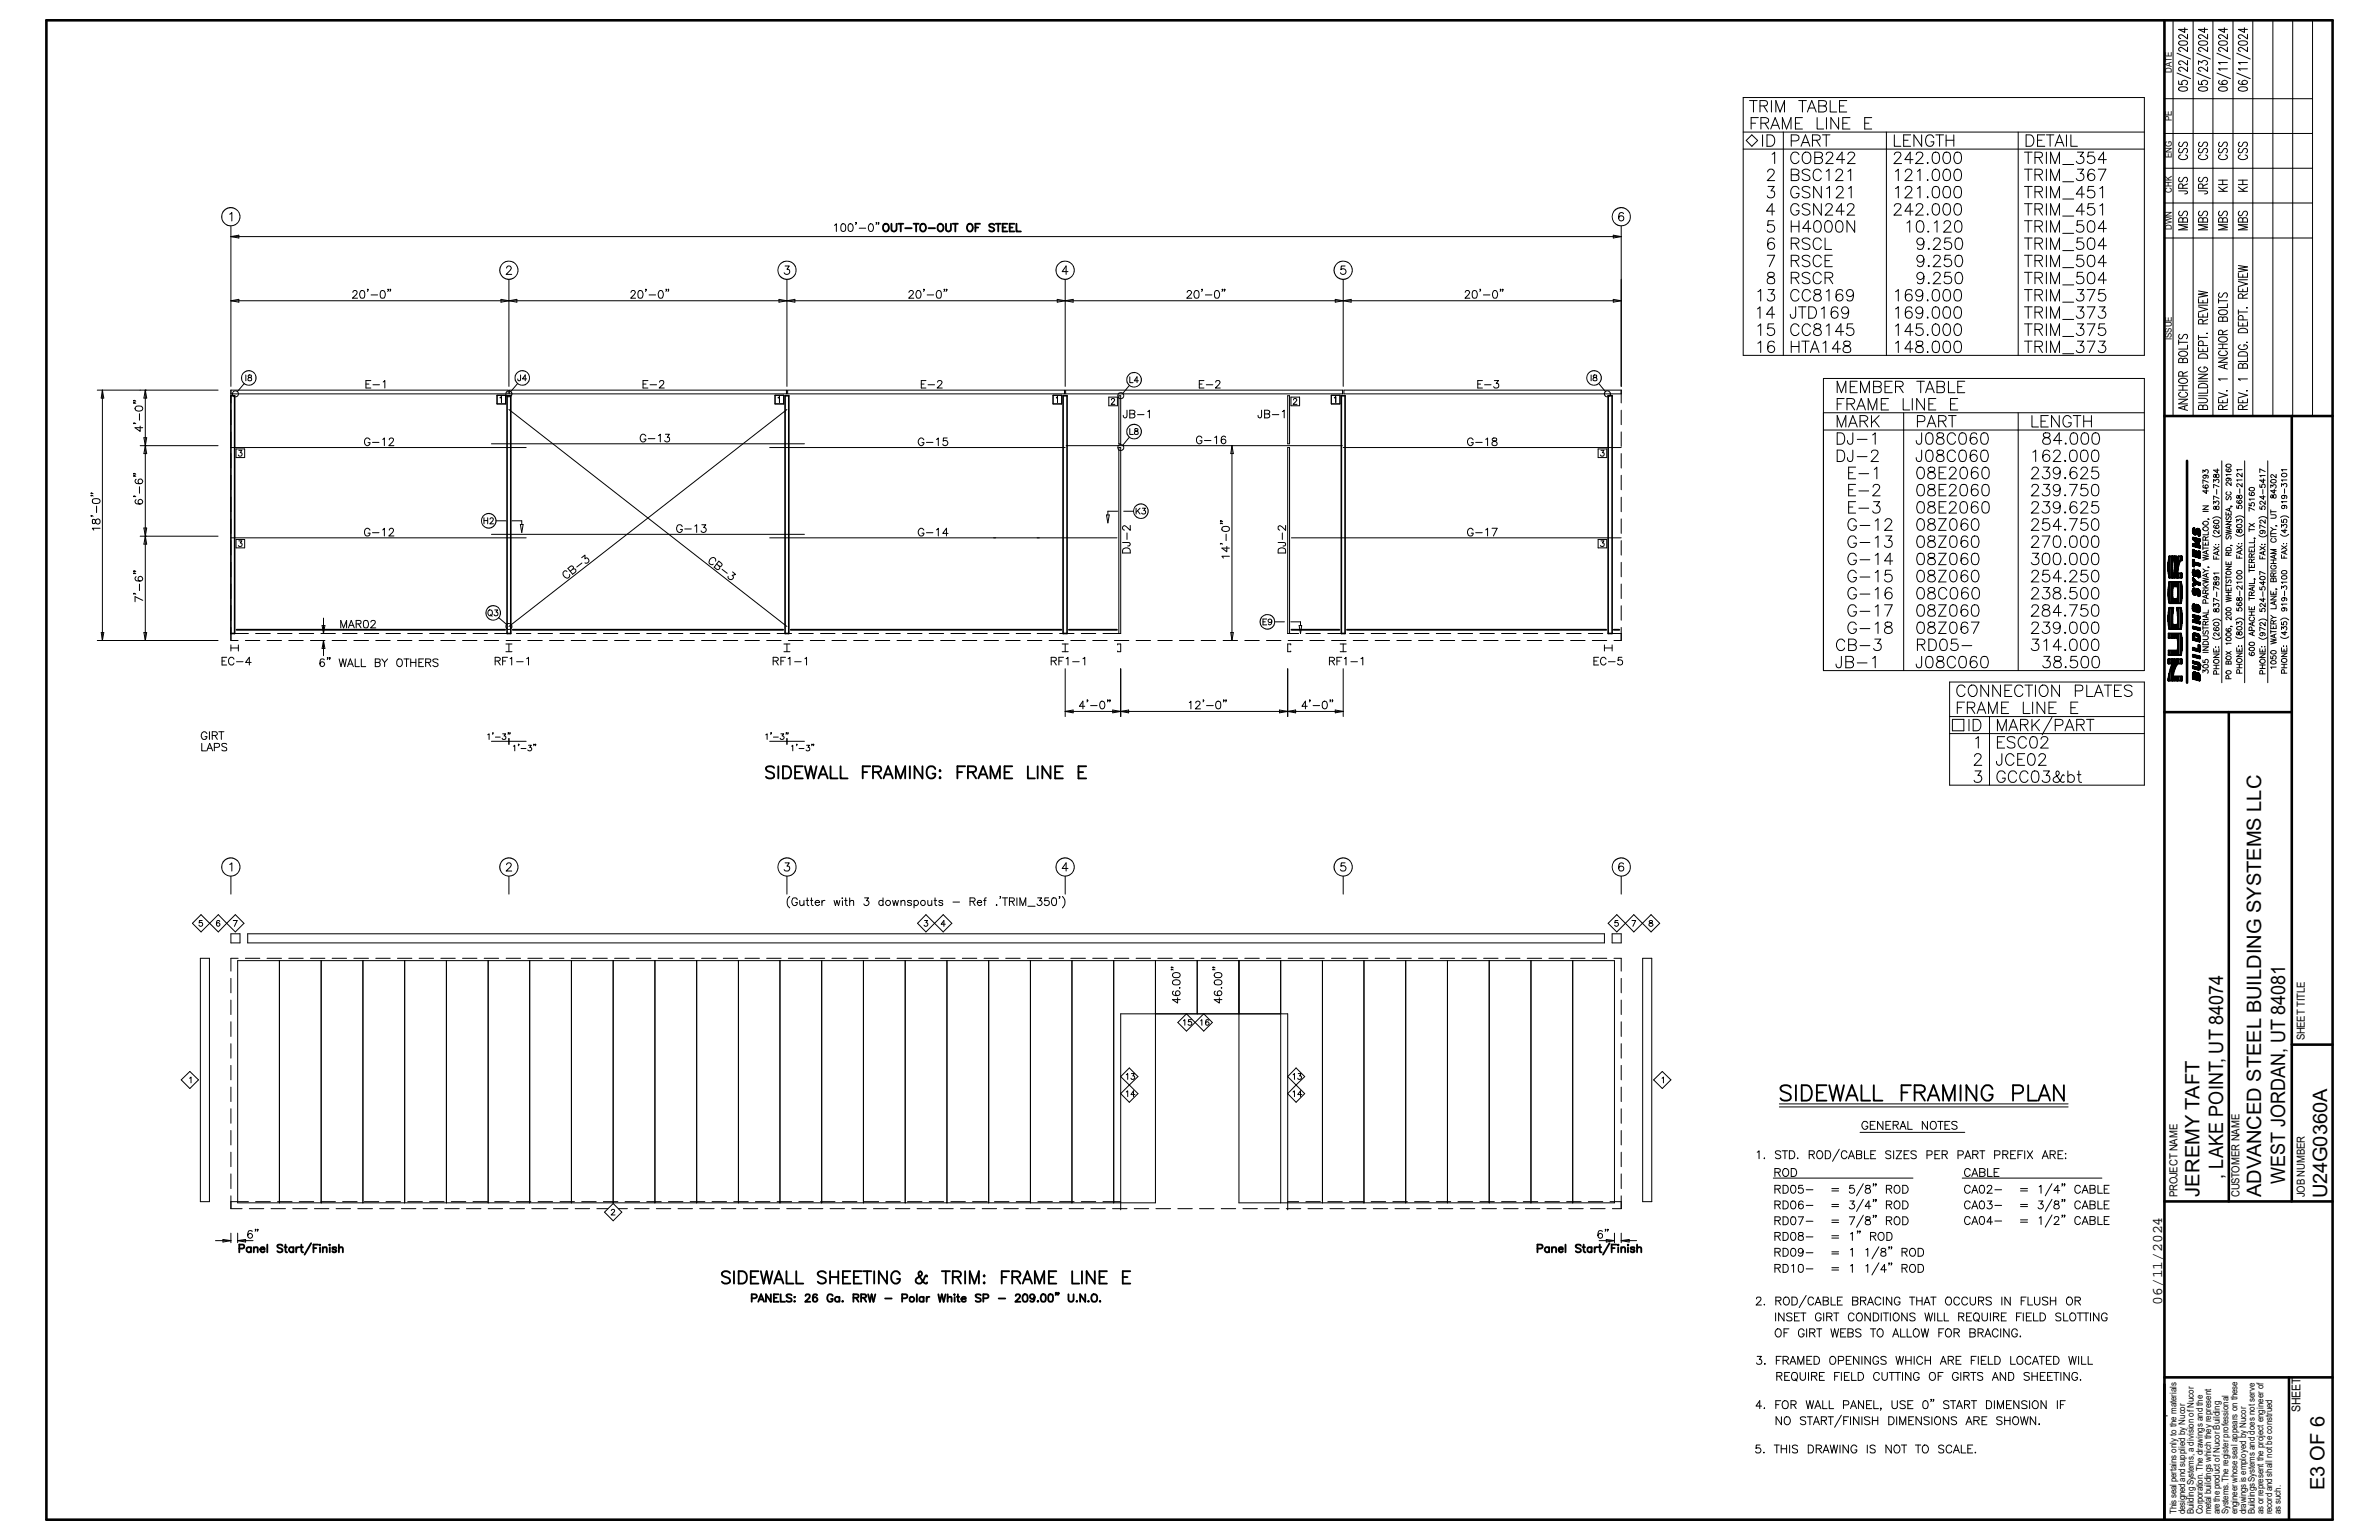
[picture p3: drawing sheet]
<svg xmlns="http://www.w3.org/2000/svg" width="432mm" height="279mm" viewBox="0 0 432 279" stroke-linecap="round" stroke-linejoin="round" font-family="sans-serif">
<defs><g id="words">
<g font-size="3.6">
<text x="403.5" y="213.9" transform="rotate(-90 403.5 213.9)">, LAKE POINT, UT 84074</text>
<text x="414.7" y="214.8" transform="rotate(-90 414.7 214.8)">WEST JORDAN, UT 84081</text>
<text x="399.2" y="217.2" transform="rotate(-90 399.2 217.2)">JEREMY TAFT</text>
<text x="410.4" y="217.2" transform="rotate(-90 410.4 217.2)">ADVANCED STEEL BUILDING SYSTEMS LLC</text>
<text x="422.4" y="217.4" transform="rotate(-90 422.4 217.4)">U24G0360A</text>
<text x="421.9" y="270.3" transform="rotate(-90 421.9 270.3)">E3 OF 6</text>
</g>
<text font-size="2.7" x="392.4" y="236.7" transform="rotate(-90 392.4 236.7)">06/11/2024</text>
<text font-size="2.2" x="417.5" y="256.2" transform="rotate(-90 417.5 256.2)">SHEET</text>
<g font-size="2">
<text x="418.3" y="188.8" transform="rotate(-90 418.3 188.8)">SHEET TITLE</text>
<text x="395.2" y="217.2" transform="rotate(-90 395.2 217.2)">PROJECT NAME</text>
<text x="406.5" y="217.2" transform="rotate(-90 406.5 217.2)">CUSTOMER NAME</text>
<text x="418.3" y="217.2" transform="rotate(-90 418.3 217.2)">JOB NUMBER</text>
</g>
<g font-size="1.7">
<text x="394.2" y="13.2" transform="rotate(-90 394.2 13.2)">DATE</text>
<text x="394.2" y="21.9" transform="rotate(-90 394.2 21.9)">PE</text>
<text x="394.2" y="28.7" transform="rotate(-90 394.2 28.7)">ENG</text>
<text x="394.2" y="34.9" transform="rotate(-90 394.2 34.9)">CHK</text>
<text x="394.2" y="41.7" transform="rotate(-90 394.2 41.7)">DWN</text>
<text x="394.2" y="61.6" transform="rotate(-90 394.2 61.6)">ISSUE</text>
<text x="395.1" y="274.7" transform="rotate(-90 395.1 274.7)">This seal pertains only to the materials</text>
<text x="396.6" y="274.7" transform="rotate(-90 396.6 274.7)">designed and supplied by Nucor</text>
<text x="398.2" y="274.7" transform="rotate(-90 398.2 274.7)">Building Systems, a division of Nucor</text>
<text x="399.8" y="274.7" transform="rotate(-90 399.8 274.7)">Corporation. The drawings and the</text>
<text x="401.4" y="274.7" transform="rotate(-90 401.4 274.7)">metal buildings which they represent</text>
<text x="402.9" y="274.7" transform="rotate(-90 402.9 274.7)">are the product of Nucor Building</text>
<text x="404.5" y="274.7" transform="rotate(-90 404.5 274.7)">Systems. The register professional</text>
<text x="406.1" y="274.7" transform="rotate(-90 406.1 274.7)">engineer whose seal appears on these</text>
<text x="407.7" y="274.7" transform="rotate(-90 407.7 274.7)">drawings is employed by Nucor</text>
<text x="409.2" y="274.7" transform="rotate(-90 409.2 274.7)">Buildings Systems and does not serve</text>
<text x="410.8" y="274.7" transform="rotate(-90 410.8 274.7)">as or represent the project engineer of</text>
<text x="412.4" y="274.7" transform="rotate(-90 412.4 274.7)">record and shall not be construed</text>
<text x="414" y="274.7" transform="rotate(-90 414 274.7)">as such.</text>
</g>
</g></defs>
<g fill="none" stroke="#000" stroke-width=".18">
<path d="M8.4 3.6h384.5v272.2h-384.5zM8.4 3.7h384.5v272h-384.5zM316.4 17.7h72.8v46.8h-72.8zM317.5 18.2h1.4M318.3 18.2v2.1M319.4 19.2l1.2-.1 .2-.3-.1-.4-.4-.2h-.9v2.1M320.1 19.2l.7 1.1M321.5 18.2v2.1M326.5 18.2h1.4M327.2 18.2v2.1M328.3 19.6h1.1M330.1 19.2h.9a.53 .53 0 0 1 .5 .4 .53 .53 0 0 1-.2 .6l-.3 .1h-.9v-2.1l1.2 .1a.47 .47 0 0 1 0 .8l-.3 .1"/>
<path d="M332.2 18.2v2.1h1.2M333.9 19.2h.8M335.2 18.2h-1.3v2.1h1.3M392.9 17.9h26.8M394.4 3.7v71.8M395.1 13.3l2.5 1M395.1 9.7l2.5 1M395.4 14.7v.6h.7a.41 .41 0 0 1 .1-.7h.6a.38 .38 0 0 1 .2 .4 .38 .38 0 0 1-.3 .4M395.5 15.9l.6-.2a.68 .68 0 0 1 .9 .5 .95 .95 0 0 1-1.3 .3l-.3-.3zM395.5 7.6l.6-.2a.75 .75 0 0 1 .9 .3v.2a1.11 1.11 0 0 1-1.6 0zM396.5 5v.9l-1.1-.6h1.6M397 12.1v.9l-.7-.6a.44 .44 0 0 0-.6-.2 .44 .44 0 0 0-.2 .6l.3 .1"/>
<path d="M397 11v.8l-.9-.7-.4-.1-.3 .3v.2l.4 .2M397 8.6v.8a2.14 2.14 0 0 0-1.3-.8 .36 .36 0 0 0-.3 .4 .36 .36 0 0 0 .4 .3M397 6.2v.9l-.9-.7-.4-.1-.3 .2v.3l.4 .2M398.1 3.7v71.8M398.7 13.3l2.5 1M398.7 9.7l2.5 1M399 14.7v.6h.8a.48 .48 0 0 1-.1-.7 .48 .48 0 0 1 .7 0l.2 .1 .1 .4-.1 .2-.3 .1M399 11.7v-.7l.7 .4a.48 .48 0 0 1 .6-.4 .48 .48 0 0 1 .2 .7l-.2 .1M399.1 15.9l.7-.2a.73 .73 0 0 1 .9 .5 1.02 1.02 0 0 1-1.3 .3l-.3-.1zM399.1 7.6l.7-.2a.71 .71 0 0 1 .9 .5 1.16 1.16 0 0 1-1.7 0zM400.1 5v.9l-1.1-.6h1.7M400.7 12.1v.9l-.8-.6a.44 .44 0 0 0-.6-.2 .44 .44 0 0 0-.2 .6l.4 .1"/>
<path d="M400.7 8.6v.8l-.8-.6a.45 .45 0 0 0-.5-.2 .45 .45 0 0 0-.4 .5l.5 .2M400.7 6.2v.9l-1-.7h-.5l-.2 .1v.3l.5 .2M401.7 3.7v71.8M402.4 13.3l2.4 1M402.4 9.7l2.4 1M402.8 15.9l.6-.2a.68 .68 0 0 1 .9 .5 .95 .95 0 0 1-1.3 .3l-.3-.3zM402.8 7.6l.6-.2a.75 .75 0 0 1 .9 .3v.2a1.11 1.11 0 0 1-1.6 0zM402.9 14.6l-.2 .4a1.25 1.25 0 0 0 1.5 .2 .45 .45 0 0 0-.4-.6 .45 .45 0 0 0-.4 .6l.3 .1M403.7 5v.9l-1-.6h1.6M404.3 12.5h-1.6l.3 .3M404.3 11.3h-1.6l.3 .3M404.3 8.6v.8l-1-.7a.36 .36 0 0 0-.6 .1 .36 .36 0 0 0 .4 .5"/>
<path d="M404.3 6.2v.9l-.8-.6-.5-.2-.3 .2v.3l.4 .2M405.3 3.7v71.8M406 13.3l2.4 1M406 9.7l2.4 1M406.4 15.9l.6-.2a.73 .73 0 0 1 .9 .5 1.02 1.02 0 0 1-1.3 .3l-.2-.1zM406.4 7.6l.6-.2a.71 .71 0 0 1 .9 .5 1.16 1.16 0 0 1-1.6 0zM406.5 14.6l-.1 .1-.1 .3a1.16 1.16 0 0 0 1.6 0 .47 .47 0 0 0-.5-.4 .47 .47 0 0 0-.4 .6l.4 .1M407.4 5v.9l-1.1-.6h1.6M407.9 12.5h-1.6l.3 .3M407.9 11.3h-1.6l.3 .3M407.9 8.6v.8l-.8-.6a.45 .45 0 0 0-.5-.2 .45 .45 0 0 0-.3 .5l.4 .2M407.9 6.2v.9l-1.2-.8-.4 .2v.3l.4 .2"/>
<path d="M408.9 3.7v71.8M412.5 3.7v71.8M416.1 3.7v71.8M419.7 3.7v71.8M41.7 38.9l.4-.3v1.5M294.7 38.8a.44 .44 0 0 0-.4-.2 .44 .44 0 0 0-.4 .3 .88 .88 0 0 0 .3 1.2 .48 .48 0 0 0 .5-.4 .48 .48 0 0 0-.4-.6 .48 .48 0 0 0-.5 .5M316.4 24h72.8M316.4 27.1h72.8M316.9 25.5l1.1-1 1 1-1 1zM317.8 22.4h.8M319.2 21.3h-1.4v2.1M319.6 22.4h.9l.3-.2a.44 .44 0 0 0 0-.7l-.3-.2h-.9v2.1"/>
<path d="M319.9 24.5v2M320.3 22.4l.7 1M320.7 24.5h.7a1.09 1.09 0 0 1 .7 1 1.09 1.09 0 0 1-.7 1h-.7zM320.8 31.2l.1-.3 .3-.2 .6 .1a.46 .46 0 0 1 .1 .7l-1.1 1.3h1.3M320.9 33.8h1.1l-.6 .8a.66 .66 0 0 1 .7 .8 .66 .66 0 0 1-.9 .5l-.3-.1-.1-.3M321.4 23.4l.8-2.1 .8 2.1M321.6 28l.5-.4v2.1M321.7 22.7h1M322.1 38.3h-1.5l1-1.3v2M322.3 20.3v-2.1l.8 2.1 .8-2.1v2.1M323.5 23.4v-2.1l.8 2.1 .8-2.1v2.1M323.7 24v40.5"/>
<path d="M325.1 25.6h.9l.3-.2a.53 .53 0 0 0 .2-.6 .53 .53 0 0 0-.5-.3h-.9v2M325.1 31.7l1.2 .1a.53 .53 0 0 1 .2 .6 .53 .53 0 0 1-.5 .4h-.9v-2.1h.9l.3 .1a.44 .44 0 0 1 0 .8l-.3 .1M325.9 22.4h.7M326.5 28.1a.77 .77 0 0 0-.8-.5 .77 .77 0 0 0-.7 .8 .9 .9 0 0 0 .2 1 .9 .9 0 0 0 1 .1l.3-.3M326.5 34.3a.76 .76 0 0 0-.9-.5 .76 .76 0 0 0-.6 .8 .92 .92 0 0 0 .2 1 .92 .92 0 0 0 1 .2l.2-.2 .1-.5h-.5M326.5 37.4a.77 .77 0 0 0-.8-.4 .77 .77 0 0 0-.7 .7 .9 .9 0 0 0 .2 1 .9 .9 0 0 0 1 .2l.2-.2 .1-.5h-.5M326.9 26.5l.8-2 .8 2M327.2 21.3h-1.3v2.1h1.3M327.2 25.9h1M327.5 27.7a.96 .96 0 0 1 1.1 .3 .96 .96 0 0 1 0 1.2 .76 .76 0 0 1-.9 .5 .76 .76 0 0 1-.6-.8 1.18 1.18 0 0 1 .4-1.2zM328 20.3l.8-2.1 .8 2.1M328.5 31a.79 .79 0 0 0-.8-.3 .79 .79 0 0 0-.6 .5l.2 .3 .8 .3a.52 .52 0 0 1 .2 .9 .99 .99 0 0 1-1.2-.2"/>
<path d="M328.5 34.1a.79 .79 0 0 0-.8-.3 .79 .79 0 0 0-.6 .5l.2 .3 .8 .3a.5 .5 0 0 1 .4 .4 .5 .5 0 0 1-.2 .5 .99 .99 0 0 1-1.2-.2M328.5 37.3a.8 .8 0 0 0-1.4 .1l.4 .4 .6 .2a.52 .52 0 0 1 .2 .9 .91 .91 0 0 1-1.2-.2M329 25.4h1.2a.47 .47 0 0 0 0-.8l-1.2-.1v2M329.4 28.6h.9a.53 .53 0 0 1 .5 .4 .53 .53 0 0 1-.2 .5l-.3 .2h-.9v-2.1h.9l.4 .2a.46 .46 0 0 1-.1 .7l-.3 .1M329.7 25.4l.7 1.1M329.8 21.3v2.1h1.2M330.6 31.2a.76 .76 0 0 0-.9-.5 .76 .76 0 0 0-.6 .8 .9 .9 0 0 0 .2 1 .9 .9 0 0 0 1 .2l.3-.4M330.6 33.8v2.1l-1.4-2.1v2.1M330.6 37v2l-1.4-2v2M330.8 24.5h1.3M331.4 37.4l.1-.3a.68 .68 0 0 1 1.1 .2l-.3 .7-1 1h1.4M331.5 28.1l.1-.3a.75 .75 0 0 1 1 0 .66 .66 0 0 1-.2 .9l-1 1h1.3"/>
<path d="M331.5 31.1l.5-.4v2.1M331.5 24.5v2M331.5 21.3v2.1M331.6 34.2l.5-.4v2.1M333.2 31.2l.1-.3 .3-.2 .6 .1a.46 .46 0 0 1 .1 .7l-1.1 1.3h1.3M333.3 34.3l.2-.4 .3-.1h.3l.3 .2a.67 .67 0 0 1-.2 .9l-1 1h1.4M333.7 21.3v2.1l-1.4-2.1v2.1M334.5 22.4h.8M334.7 38.3h-1.5l1-1.3v2M334.8 29h-1.5l1-1.4v2.1M335.3 37.4l.1-.3a.75 .75 0 0 1 1 0 .66 .66 0 0 1-.2 .9l-1 1h1.4M335.4 28.1l.1-.3a.68 .68 0 0 1 1.1 .2v.2l-.3 .5-1 1h1.4"/>
<path d="M335.4 31.1l.5-.4v2.1M335.5 34.2l.5-.4v2.1M335.8 21.3h-1.3v2.1h1.3M338.5 22.4h.7M339.7 21.3h-1.2v2.1h1.2M342.4 24v40.5M343.8 24.5v2h1.2M343.8 28.1l.2-.3a.7 .7 0 0 1 .9 0 .66 .66 0 0 1-.2 .9l-1 1h1.4M343.8 37.4l.2-.3a.7 .7 0 0 1 .9 0 .66 .66 0 0 1-.2 .9l-1 1h1.4M344 31.1l.6-.4v2.1M344 34.2l.6-.4v2.1M345.5 25.4h.8"/>
<path d="M345.8 31.2l.1-.3 .3-.2 .6 .1a.46 .46 0 0 1 .1 .7l-1.2 1.3h1.4M345.8 34.3l.1-.3 .3-.2 .6 .1a.5 .5 0 0 1 .1 .7l-1.2 1.3h1.4M346.8 24.5h-1.3v2h1.3M347.2 29h-1.5l1-1.4v2.1M347.2 38.3h-1.5l1-1.3v2M347.8 28.1l.1-.3a.75 .75 0 0 1 1 0 .66 .66 0 0 1-.2 .9l-1 1h1.4M347.8 37.4l.1-.3a.75 .75 0 0 1 1 0 .66 .66 0 0 1-.2 .9l-1 1h1.4M348 31.1l.5-.4v2.1M348 34.2l.5-.4v2.1M348.8 24.5v2l-1.4-2v2M349.8 29.5h.2l-.1 .2zM349.8 32.7h.2z"/>
<path d="M349.8 38.9h.2l-.1 .1zM349.9 35.7v.2zM351 25a.76 .76 0 0 0-.9-.5 .76 .76 0 0 0-.6 .8 .9 .9 0 0 0 .2 1 .9 .9 0 0 0 1 .2l.3-.5v-.3h-.5M351 27.7a.69 .69 0 0 1 1 .3 1.73 1.73 0 0 1-.3 1.5 .62 .62 0 0 1-.9-.2 1.77 1.77 0 0 1 .2-1.6zM351 30.8a.62 .62 0 0 1 1 .3 1.77 1.77 0 0 1-.3 1.6 .69 .69 0 0 1-.9-.3 1.73 1.73 0 0 1 .2-1.6zM351 33.9a.69 .69 0 0 1 1 .3 1.84 1.84 0 0 1-.3 1.6 .69 .69 0 0 1-.9-.3 1.84 1.84 0 0 1 .2-1.6zM351 37a.69 .69 0 0 1 1 .3 1.73 1.73 0 0 1-.3 1.6 .62 .62 0 0 1-.9-.3 1.77 1.77 0 0 1 .2-1.6zM351.4 24.5h1.4M352 24.5v2M352.9 27.7a.73 .73 0 0 1 1 .3 1.73 1.73 0 0 1-.2 1.5 .61 .61 0 0 1-.9-.2 1.59 1.59 0 0 1 .1-1.6zM352.9 30.8a.66 .66 0 0 1 1 .3 1.77 1.77 0 0 1-.2 1.6 .68 .68 0 0 1-.9-.3 1.56 1.56 0 0 1 .1-1.6zM352.9 33.9a.73 .73 0 0 1 1 .3 1.84 1.84 0 0 1-.2 1.6 .68 .68 0 0 1-.9-.3 1.66 1.66 0 0 1 .1-1.6z"/>
<path d="M352.9 37a.73 .73 0 0 1 1 .3 1.73 1.73 0 0 1-.2 1.6 .61 .61 0 0 1-.9-.3 1.59 1.59 0 0 1 .1-1.6zM353.2 25.4h1.4M353.2 24.5v2M354.6 24.5v2M354.9 27.7a.73 .73 0 0 1 1 .3 1.73 1.73 0 0 1-.2 1.5 .61 .61 0 0 1-.9-.2 1.59 1.59 0 0 1 .1-1.6zM354.9 30.8a.66 .66 0 0 1 1 .3 1.77 1.77 0 0 1-.2 1.6 .68 .68 0 0 1-.9-.3 1.56 1.56 0 0 1 .1-1.6zM354.9 33.9a.73 .73 0 0 1 1 .3 1.84 1.84 0 0 1-.2 1.6 .68 .68 0 0 1-.9-.3 1.66 1.66 0 0 1 .1-1.6zM354.9 37a.73 .73 0 0 1 1 .3 1.73 1.73 0 0 1-.2 1.6 .61 .61 0 0 1-.9-.3 1.59 1.59 0 0 1 .1-1.6zM366.3 24v40.5M367.5 27.6h1.4M367.5 30.7h1.4M367.5 33.8h1.4"/>
<path d="M367.5 37h1.4M367.7 24.5h.8a1.12 1.12 0 0 1 .7 1 1.12 1.12 0 0 1-.7 1h-.8zM368.1 27.6v2.1M368.1 30.7v2.1M368.1 33.8v2.1M368.1 37v2M369.4 28.6l1.1-.1 .2-.3-.1-.4-.4-.2h-.8v2.1M369.4 31.7h.8l.3-.1 .2-.3-.1-.4-.4-.2h-.8v2.1M369.4 34.8l1.1-.1 .2-.3-.2-.5-1.1-.1v2.1M369.4 37.9l1.1-.1 .2-.3-.1-.4-.4-.1h-.8v2M369.8 25.4h.8M370 28.6l.7 1.1"/>
<path d="M370 31.7l.7 1.1M370 34.8l.7 1.1M370 37.9l.7 1.1M371.1 24.5h-1.3v2h1.3M371.4 24.5h1.4M371.4 27.6v2.1M371.4 30.7v2.1M371.4 33.8v2.1M371.4 37v2M372.1 24.5v2M372.2 29.7v-2.1l.8 2.1 .8-2.1v2.1M372.2 32.8v-2.1l.8 2.1 .8-2.1v2.1"/>
<path d="M372.2 35.9v-2.1l.8 2.1 .8-2.1v2.1M372.2 39v-2l.8 2 .8-2v2M373 26.5l.8-2 .8 2M373.3 25.9h1M374.4 29.8h2M374.4 33h2M374.4 36.1h2M374.4 39.2h2M375.1 24.5v2M375.9 24.5v2h1.2M377.1 27.6h1.1l-.6 .8a.7 .7 0 0 1 .6 1 .7 .7 0 0 1-1.2 .1l-.1-.2M377.1 30.7h1.1l-.6 .8a.66 .66 0 0 1 .7 .8 .66 .66 0 0 1-.9 .5l-.3-.1-.2-.3"/>
<path d="M378.3 35.2h-1.4l1-1.4v2.1M378.3 38.3h-1.4l1-1.3v2M380 27.6h-.9l-.2 .9a.74 .74 0 0 1 1.2-.1 .74 .74 0 0 1-.2 1.2 .74 .74 0 0 1-1.1-.3M380 33.8h-.9l-.2 .9a.74 .74 0 0 1 1.1 0 .74 .74 0 0 1-.1 1.1 .74 .74 0 0 1-1.1-.3M380 37h-.9l-.2 .8a.74 .74 0 0 1 1.2 0 .74 .74 0 0 1-.2 1.1 .74 .74 0 0 1-1.1-.3M380.2 31a.6 .6 0 0 0-.6-.3 .6 .6 0 0 0-.5 .4 1.14 1.14 0 0 0 .4 1.7 .66 .66 0 0 0 .7-.6 .66 .66 0 0 0-.6-.7 .66 .66 0 0 0-.7 .6M380.8 30.7h1.4l-1 2.1M381.1 34.2l.5-.4v2.1M381.1 37.3l.5-.3v2M382.3 29h-1.5l1-1.4v2.1M392.9 36.8h26.8M392.9 30.5h26.8"/>
<path d="M392.9 24.2h26.8M395.4 34.6l1.5 .1 .1 .1v.3l-.5 .1M395.6 38.3a.45 .45 0 0 0-.2 .5 .45 .45 0 0 0 .4 .4l.3-.2 .3-.6 .4-.1a.51 .51 0 0 1 0 .9M395.6 32.2a.47 .47 0 0 0 0 .8l.5-.1 .3-.6 .4-.1a.47 .47 0 0 1 0 .8M395.6 26.9a.47 .47 0 0 0 0 .8l.5-.1 .3-.5 .4-.2a.47 .47 0 0 1 0 .8M395.6 25.8a.4 .4 0 0 0-.1 .6 .4 .4 0 0 0 .6 0l.3-.5a.42 .42 0 0 1 .6 .1 .42 .42 0 0 1-.2 .6M395.8 28.1l-.4 .3a.88 .88 0 0 0 .7 .6 .88 .88 0 0 0 .9-.3v-.3l-.3-.3M396.2 39.8a.39 .39 0 0 0-.4-.3 .39 .39 0 0 0-.4 .3v.5h1.6v-.5l-.3-.3a.41 .41 0 0 0-.5 .3v.5M396.2 34.2l-.1-.8h-.6l-.1 .8h1.6M397 33.4l-.8 .3M399 34.6l1.6 .1v.4l-.5 .1M399.3 38.3a.44 .44 0 0 0-.3 .5 .44 .44 0 0 0 .5 .4l.5-.8a.38 .38 0 0 1 .7 .2v.3l-.3 .3"/>
<path d="M399.3 32.2a.44 .44 0 0 0-.3 .4 .44 .44 0 0 0 .3 .4l.4-.1 .3-.6a.38 .38 0 0 1 .7 .2v.2l-.3 .3M399.3 26.9a.44 .44 0 0 0-.3 .4 .44 .44 0 0 0 .3 .4l.4-.1 .3-.6a.38 .38 0 0 1 .7 .2v.3l-.3 .2M399.3 25.8a.41 .41 0 0 0-.2 .6 .41 .41 0 0 0 .7 0l.1-.4a.43 .43 0 0 1 .7-.1 .43 .43 0 0 1-.2 .7M399.5 28.1a.4 .4 0 0 0-.4 .2 .4 .4 0 0 0 0 .4 1.2 1.2 0 0 0 1.6-.1v-.2l-.4-.3M399.8 39.8l-.1-.3h-.5l-.2 .3v.5h1.7v-.5a.45 .45 0 0 0-.4-.3 .45 .45 0 0 0-.5 .3v.5M399.8 34.2v-.8h-.7l-.1 .8h1.7M400.7 33.4l-.9 .3M402.7 34.7h1.6M402.7 33.9l1 .8M402.7 33.5h1.6M402.7 32.7h1.6M402.9 38.3a.45 .45 0 0 0-.2 .5 .45 .45 0 0 0 .4 .4l.2-.2 .3-.6 .5-.1a.51 .51 0 0 1 0 .9"/>
<path d="M402.9 26.9a.47 .47 0 0 0 0 .8h.3l.4-.6 .5-.2a.47 .47 0 0 1 0 .8M402.9 25.8a.42 .42 0 0 0-.2 .5 .42 .42 0 0 0 .5 .2l.4-.6a.42 .42 0 0 1 .6 .1 .42 .42 0 0 1-.1 .6M403.1 28.1a.44 .44 0 0 0-.4 .6 .44 .44 0 0 0 .6 .3h.4a.44 .44 0 0 0 .6-.3 .44 .44 0 0 0-.4-.6M403.4 39.8l-.1-.3h-.5l-.1 .3v.5h1.6v-.5l-.3-.3-.5 .1-.1 .7M403.4 32.7v.8M404.3 33.9l-.9 .5M406.3 34.7h1.6M406.3 33.5h1.6M406.3 32.7h1.6M406.3 33.9l1.1 .8M406.5 38.3a.44 .44 0 0 0-.2 .5 .44 .44 0 0 0 .4 .4l.2-.2 .4-.6a.38 .38 0 0 1 .6 .2v.3l-.2 .3M406.5 26.9a.44 .44 0 0 0-.2 .4 .44 .44 0 0 0 .2 .4l.4-.1 .4-.6a.38 .38 0 0 1 .6 .2l-.1 .4-.1 .1"/>
<path d="M406.5 25.8a.41 .41 0 0 0-.2 .6 .41 .41 0 0 0 .7 0l.1-.4a.43 .43 0 0 1 .7-.1 .43 .43 0 0 1-.1 .7M406.7 28.1l-.4 .3a.85 .85 0 0 0 1.4 .4l.2-.2a.44 .44 0 0 0-.4-.5M407.1 39.8l-.2-.3h-.5l-.1 .3v.5h1.6v-.5a.45 .45 0 0 0-.4-.3 .45 .45 0 0 0-.4 .3v.5M407.1 32.7v.8M407.9 33.9l-.9 .5M41.9 41v29.1M41.9 42.9h252.4M41.9 54.6h252.4M41.9 54.6l1.4-.3v.5zM41.9 42.9l1.4-.2v.5zM64.1 53l.2-.3h.3l.2 .2v.2l-.2 .4-.6 .6h.9M65.5 52.8a.43 .43 0 0 1 .7 .2v.8a.44 .44 0 0 1-.4 .3 .44 .44 0 0 1-.4-.3 1.02 1.02 0 0 1 .1-1z"/>
<path d="M66.8 52.5h-.1h.1l-.1 .4M67.4 53.5h1.1M69.2 52.8a.43 .43 0 0 1 .6 .2 .66 .66 0 0 1 .1 .8 .66 .66 0 0 1-.7 .3l-.2-.6zM70.5 52.5h-.1h.1l-.1 .4M70.9 52.5h-.1l.1 .2-.1 .2M90.9 54.3l2.9 .5v-.5l-2.9 .5zM91.9 48.6a.44 .44 0 0 1 .7-.3 .44 .44 0 0 1 0 .8l-.7 .7h1M92.4 50.7v19.4M114.5 53l.3-.3h.3l.2 .4-.8 1h.9M116 52.8a.43 .43 0 0 1 .6 .2 .66 .66 0 0 1 .1 .8 .66 .66 0 0 1-.7 .3l-.2-.6zM117.3 52.5h-.2h.2l-.2 .4M117.8 53.5h1.2"/>
<path d="M119.7 52.8l.1-.1a.76 .76 0 0 1 .6 .6 .76 .76 0 0 1-.4 .8h-.2a.87 .87 0 0 1-.1-1.3zM121 52.5h-.1l.1 .2-.1 .2M121.4 52.5h-.2h.2l-.2 .4M141.4 54.3l2.9 .5v-.5l-2.9 .5zM142.5 48.3h.8l-.5 .6a.5 .5 0 0 1 .4 .8 .5 .5 0 0 1-.9-.2M142.8 50.7v19.4M151.5 40.9l.3-.3v1.4M152.8 40.7a.43 .43 0 0 1 .7 .2v.8a.44 .44 0 0 1-.4 .3 .44 .44 0 0 1-.4-.3l-.1-.5zM154.1 40.7a.43 .43 0 0 1 .7 .2 .63 .63 0 0 1 0 .8 .63 .63 0 0 1-.7 .2l-.2-.5zM155.4 40.4h-.1h.1l-.1 .3M156 41.4h1.1M157.8 40.7l.2-.1a.72 .72 0 0 1 .5 .7 .72 .72 0 0 1-.5 .7 .87 .87 0 0 1-.2-1.3z"/>
<path d="M159.1 40.4l-.1-.1 .1 .3-.1 .1M159.5 40.4h-.1h.1l-.1 .3M165 53l.3-.3h.2l.2 .2 .1 .2-.9 1h1M166.5 52.8l.1-.1a.76 .76 0 0 1 .6 .6 .76 .76 0 0 1-.4 .8h-.2a.87 .87 0 0 1-.1-1.3zM167.8 52.5h-.1l.1 .2-.2 .2M168.3 53.5h1.2M170.1 52.8a.43 .43 0 0 1 .7 .2v.8a.44 .44 0 0 1-.4 .3 .44 .44 0 0 1-.4-.3 1.02 1.02 0 0 1 .1-1zM171.4 52.5h-.1h.1l-.1 .4M171.9 52.5h-.2h.2l-.2 .4M191.9 54.3l2.9 .5v-.5l-2.9 .5zM193.3 50.7v19.4M193.8 49.3h-1l.7-1v1.5"/>
<path d="M215.5 53l.2-.3h.3l.3 .4-.9 1h.9M216.9 52.8a.43 .43 0 0 1 .7 .2v.8a.44 .44 0 0 1-.4 .3 .44 .44 0 0 1-.4-.3 1.02 1.02 0 0 1 .1-1zM218.2 52.5h-.1h.1l-.1 .4M218.8 53.5h1.2M220.6 52.8a.43 .43 0 0 1 .7 .2 .66 .66 0 0 1 0 .8 .66 .66 0 0 1-.7 .3l-.2-.6zM222 52.5h-.2h.2l-.2 .4M222.3 52.5h-.1l.1 .2-.1 .2M242.4 54.3v.5l2.8-.5v.5zM243.8 50.7v19.4M244.1 48.3h-.6l-.1 .6a.53 .53 0 0 1 .8 0 .53 .53 0 0 1-.1 .8 .53 .53 0 0 1-.8-.2M265.9 53l.3-.3h.3l.2 .4-.8 1h.9M267.4 52.8a.43 .43 0 0 1 .7 .2 .66 .66 0 0 1 0 .8 .66 .66 0 0 1-.7 .3l-.2-.6z"/>
<path d="M268.7 52.5h-.1l.1 .2-.1 .2M269.2 53.5h1.2M271.1 52.8l.2-.1a.76 .76 0 0 1 .5 .6 .76 .76 0 0 1-.4 .8h-.1a.87 .87 0 0 1-.2-1.3zM272.4 52.5h-.1l.1 .2-.1 .2M272.8 52.5h-.1h.1l-.1 .4M292.8 54.3l1.5 .3-1.5 .2zM292.8 42.7l1.5 .2-1.5 .3zM294.3 41v29.1M319 56l.4-.3v2M319.1 52.9l.5-.4v2.1M319.1 59.2l.5-.4v2.1M320.8 46.3h1.3l-1 2.1"/>
<path d="M320.9 49.5a.42 .42 0 0 0 .2 .7 .87 .87 0 0 1 1 .9l-.1 .2a.83 .83 0 0 1-1.2-.2 .78 .78 0 0 1 .9-.9 .42 .42 0 0 0 .2-.7l-.3-.1zM320.9 52.5h1.1l-.6 .8a.66 .66 0 0 1 .7 .8 .66 .66 0 0 1-.9 .5l-.3-.1-.1-.3M321.9 40h-1l-.1 .9a.73 .73 0 0 1 1.1 0 .73 .73 0 0 1-.1 1.1 .73 .73 0 0 1-1-.3M321.9 58.8h-1l-.1 .8a.73 .73 0 0 1 1.1 0 .73 .73 0 0 1-.1 1.1 .73 .73 0 0 1-1-.2M322 43.5a.62 .62 0 0 0-.9-.2 1.65 1.65 0 0 0 0 1.9 .64 .64 0 0 0 1-.3 .64 .64 0 0 0-.5-.9 .64 .64 0 0 0-.8 .6M322.1 57h-1.5l1-1.3v2M325.1 44.2l1.2-.1a.47 .47 0 0 0 0-.8l-1.2-.1v2.1M325.1 47.3l1.2-.1a.47 .47 0 0 0 0-.8l-1.2-.1v2.1M325.1 50.4h.9l.3-.1a.44 .44 0 0 0 0-.8l-.3-.1h-.9v2.1M325.1 40v2.1M325.1 41.1h1.4M325.8 44.2l.7 1.1"/>
<path d="M325.8 47.3l.7 1.1M325.8 50.4l.7 1.1M325.9 55.7l-.1 1.8a.47 .47 0 0 1-.8 0v-.5M326.4 55.7h1.4M326.5 53a.76 .76 0 0 0-.9-.5 .76 .76 0 0 0-.6 .8 .92 .92 0 0 0 .2 1 .92 .92 0 0 0 1 .2l.3-.4M326.5 59.3a.76 .76 0 0 0-.9-.5 .76 .76 0 0 0-.6 .8 .9 .9 0 0 0 .2 1 .9 .9 0 0 0 1 .1l.3-.3M326.5 40v2.1M327.1 55.7v2M328.3 55.7h.7a1.09 1.09 0 0 1 .7 1 1.09 1.09 0 0 1-.7 1h-.7zM328.5 43.5a.79 .79 0 0 0-.8-.3 .79 .79 0 0 0-.6 .5l.2 .3 .8 .3a.5 .5 0 0 1 .4 .4 .5 .5 0 0 1-.2 .5 .99 .99 0 0 1-1.2-.2M328.5 46.6a.8 .8 0 0 0-1.4 .2l.4 .4 .6 .2a.52 .52 0 0 1 .2 .9 .91 .91 0 0 1-1.2-.2M328.5 49.7a.79 .79 0 0 0-.8-.3 .79 .79 0 0 0-.6 .5l.2 .3 .8 .3a.52 .52 0 0 1 .2 .9 .99 .99 0 0 1-1.2-.2"/>
<path d="M328.6 53a.76 .76 0 0 0-.9-.5 .76 .76 0 0 0-.6 .8 .92 .92 0 0 0 .2 1 .92 .92 0 0 0 1 .2l.3-.4M328.6 59.3a.76 .76 0 0 0-.9-.5 .76 .76 0 0 0-.6 .8 .9 .9 0 0 0 .2 1 .9 .9 0 0 0 1 .1l.3-.3M328.7 41.4h-1.5l1-1.4v2.1M329.4 52.6a.42 .42 0 0 0 .2 .7 .83 .83 0 0 1 1 .9 .73 .73 0 0 1-.8 .4 .73 .73 0 0 1-.6-.7 .87 .87 0 0 1 1-.6 .45 .45 0 0 0 .2-.7zM329.4 58.9l-.1 .4 .3 .3a.77 .77 0 0 1 .8 .2 .77 .77 0 0 1 .1 .9 .7 .7 0 0 1-1 .2 .7 .7 0 0 1-.2-1l.9-.3a.42 .42 0 0 0 .2-.7l-.3-.1zM329.5 40.2a.61 .61 0 0 1 1 .3 1.59 1.59 0 0 1-.2 1.5 .73 .73 0 0 1-1-.3 1.73 1.73 0 0 1 .2-1.5zM330.6 43.7a.76 .76 0 0 0-.9-.5 .76 .76 0 0 0-.6 .8 .9 .9 0 0 0 .2 1 .9 .9 0 0 0 1 .2l.3-.5M330.6 46.8a.77 .77 0 0 0-.9-.5 .77 .77 0 0 0-.6 .8 .94 .94 0 0 0 1 1.3l.5-.5M330.6 49.9a.76 .76 0 0 0-.9-.5 .76 .76 0 0 0-.6 .8 .9 .9 0 0 0 .2 1 .9 .9 0 0 0 1 .2l.3-.4M330.6 56l.5-.3v2M331.3 43.2v2.1h1.1M331.3 50.4h.8l.3-.1a.44 .44 0 0 0 0-.8l-.3-.1h-.8v2.1"/>
<path d="M331.3 47.3h.8M331.5 40.2a.61 .61 0 0 1 .9 .3 1.59 1.59 0 0 1-.1 1.5 .73 .73 0 0 1-1-.3 1.73 1.73 0 0 1 .2-1.5zM331.5 52.9l.5-.4v2.1M331.5 59.2l.5-.4v2.1M332 50.4l.7 1.1M332.6 46.3h-1.3v2.1h1.3M333.5 40.2a.62 .62 0 0 1 .9 .3 1.77 1.77 0 0 1-.2 1.5 .69 .69 0 0 1-1-.3 1.73 1.73 0 0 1 .3-1.5zM333.5 56a.62 .62 0 0 0-.8-.2 1.65 1.65 0 0 0 0 1.9 .64 .64 0 0 0 .9-.3 .64 .64 0 0 0-.4-.9 .64 .64 0 0 0-.8 .5M334.4 52.8a.62 .62 0 0 0-.9-.2 1.65 1.65 0 0 0 0 1.9 .64 .64 0 0 0 1-.3 .64 .64 0 0 0-.5-.8 .64 .64 0 0 0-.8 .5M335.5 56.3a.66 .66 0 0 1-.8 .7 .66 .66 0 0 1-.4-1 .66 .66 0 0 1 1.1 0 1.79 1.79 0 0 1-.2 1.7 .62 .62 0 0 1-.9-.3M336.3 58.8h-1l-.1 .8a.74 .74 0 0 1 1.1 .1 .74 .74 0 0 1-.1 1.1 .74 .74 0 0 1-1.1-.3M336.4 53.2a.66 .66 0 0 1-.8 .6 .66 .66 0 0 1-.4-1 .66 .66 0 0 1 1.1 0 1.79 1.79 0 0 1-.2 1.7 .62 .62 0 0 1-.9-.2"/>
<path d="M336.6 40v2.1l-1.4-2.1v2.1M344 52.9l.6-.4v2.1M344 56l.6-.3v2M344 59.2l.6-.4v2.1M346.1 40.5l.5-.5v2.1M347 52.8a.62 .62 0 0 0-.9-.2 1.65 1.65 0 0 0 0 1.9 .64 .64 0 0 0 .9-.3 .64 .64 0 0 0-.4-.8 .64 .64 0 0 0-.8 .5M347 56a.62 .62 0 0 0-.9-.2 1.65 1.65 0 0 0 0 1.9 .64 .64 0 0 0 .9-.3 .64 .64 0 0 0-.4-.9 .64 .64 0 0 0-.8 .5M348.1 40.2a.61 .61 0 0 1 1 .3 1.59 1.59 0 0 1-.2 1.5 .73 .73 0 0 1-1-.3 1.73 1.73 0 0 1 .2-1.5zM348.9 58.8h-1l-.1 .8a.74 .74 0 0 1 1.1 .1 .74 .74 0 0 1-.2 1.1 .74 .74 0 0 1-1-.3M349 53.2a.66 .66 0 0 1-.9 .6 .66 .66 0 0 1-.3-1.1 .66 .66 0 0 1 1.1 .1 1.97 1.97 0 0 1-.2 1.7 .62 .62 0 0 1-.9-.2M349 56.3a.66 .66 0 0 1-.9 .6 .66 .66 0 0 1-.3-1 .66 .66 0 0 1 1.1 .1 1.97 1.97 0 0 1-.2 1.7 .62 .62 0 0 1-.9-.3M349.2 43.9a.66 .66 0 0 1-.8 .6 .66 .66 0 0 1-.4-1 .66 .66 0 0 1 1.1 0 1.79 1.79 0 0 1-.2 1.7 .62 .62 0 0 1-.9-.2"/>
<path d="M349.2 47a.66 .66 0 0 1-.8 .6 .66 .66 0 0 1-.4-1 .66 .66 0 0 1 1.1 0 1.69 1.69 0 0 1-.2 1.7 .57 .57 0 0 1-.9-.2M349.2 50.1a.66 .66 0 0 1-.9 .6 .66 .66 0 0 1-.3-1 .66 .66 0 0 1 1.1 0 1.79 1.79 0 0 1-.2 1.7 .62 .62 0 0 1-.9-.2M349.9 42h.2zM349.9 54.4v.2zM349.9 57.5v.2zM350 45.2l.1-.2 .1 .2zM350 48.3h.2l-.1 .1zM350 51.4h.2zM351 43.7l.2-.4h.8a.46 .46 0 0 1 0 .7l-1.1 1.3h1.4M351 46.8l.1-.3a.68 .68 0 0 1 1.1 .2l-.3 .7-1 1h1.4M351 49.9l.1-.3 .3-.2a.67 .67 0 0 1 .8 .4l-.3 .7-1 1h1.4M351 52.6a.69 .69 0 0 1 1 .3 1.84 1.84 0 0 1-.3 1.6 .69 .69 0 0 1-.9-.3 1.84 1.84 0 0 1 .2-1.6z"/>
<path d="M351 55.8a.69 .69 0 0 1 1 .2 1.84 1.84 0 0 1-.3 1.7 .67 .67 0 0 1-.9-.4 1.77 1.77 0 0 1 .2-1.5zM351 58.9a.62 .62 0 0 1 1 .3 1.77 1.77 0 0 1-.3 1.5 .62 .62 0 0 1-.9-.2 1.73 1.73 0 0 1 .2-1.6zM351.1 40.5l.5-.5v2.1M352.8 40.6l.1-.3 .3-.3h.5l.2 .3a.67 .67 0 0 1-.2 .8l-.9 1h1.4M352.9 52.6a.73 .73 0 0 1 1 .3 1.84 1.84 0 0 1-.2 1.6 .68 .68 0 0 1-.9-.3 1.66 1.66 0 0 1 .1-1.6zM352.9 55.8a.73 .73 0 0 1 1 .2 1.84 1.84 0 0 1-.2 1.7 .66 .66 0 0 1-.9-.4 1.59 1.59 0 0 1 .1-1.5zM352.9 58.9a.66 .66 0 0 1 1 .3 1.77 1.77 0 0 1-.2 1.5 .61 .61 0 0 1-.9-.2 1.56 1.56 0 0 1 .1-1.6zM354 43.2h-.9l-.2 .9a.74 .74 0 0 1 1.2-.1 .74 .74 0 0 1-.2 1.1 .74 .74 0 0 1-1.1-.2M354 46.3h-.9l-.2 .9a.74 .74 0 0 1 1.2-.1 .74 .74 0 0 1-.2 1.2 .74 .74 0 0 1-1.1-.3M354 49.4h-.9l-.2 .9a.76 .76 0 0 1 1.1 0 .76 .76 0 0 1 0 1 .76 .76 0 0 1-1.1 0l-.1-.2M354.9 52.6a.73 .73 0 0 1 1 .3 1.84 1.84 0 0 1-.2 1.6 .68 .68 0 0 1-.9-.3 1.66 1.66 0 0 1 .1-1.6zM354.9 55.8a.73 .73 0 0 1 1 .2 1.84 1.84 0 0 1-.2 1.7 .66 .66 0 0 1-.9-.4 1.59 1.59 0 0 1 .1-1.5z"/>
<path d="M354.9 58.9a.66 .66 0 0 1 1 .3 1.77 1.77 0 0 1-.2 1.5 .61 .61 0 0 1-.9-.2 1.56 1.56 0 0 1 .1-1.6zM355 40.2a.62 .62 0 0 1 1 .3 1.77 1.77 0 0 1-.2 1.5 .69 .69 0 0 1-1-.3 1.73 1.73 0 0 1 .2-1.5zM355.1 43.3a.68 .68 0 0 1 1 .3 1.66 1.66 0 0 1-.2 1.6 .73 .73 0 0 1-1-.3 1.84 1.84 0 0 1 .2-1.6zM355.1 46.4a.68 .68 0 0 1 1 .3 1.08 1.08 0 0 1-.7 1.7 1.34 1.34 0 0 1-.3-2zM355.1 49.5a.61 .61 0 0 1 1 .3 1.59 1.59 0 0 1-.2 1.6 .73 .73 0 0 1-1-.3 1.73 1.73 0 0 1 .2-1.6zM367.5 46.3h1.4M367.5 52.5h1.4M367.5 55.7h1.4M367.5 58.8h1.4M367.5 40h1.4M367.5 43.2h1.4M367.5 49.4h1.4"/>
<path d="M368.1 40v2.1M368.1 43.2v2.1M368.1 46.3v2.1M368.1 49.4v2.1M368.1 52.5v2.1M368.1 55.7v2M368.1 58.8v2.1M369.4 53.5l1.1-.1 .2-.3-.2-.5-1.1-.1v2.1M369.4 56.6h1.1l.2-.3-.1-.5-.4-.1h-.8v2M369.4 59.8h.8l.3-.2 .2-.2-.1-.4-.4-.2h-.8v2.1M369.4 41.1h.8l.3-.2 .2-.3-.1-.3-.4-.3h-.8v2.1M369.4 44.2l1.1-.1 .2-.3-.2-.5-1.1-.1v2.1"/>
<path d="M369.4 47.3l1.1-.1 .2-.3-.1-.4-.4-.2h-.8v2.1M369.4 50.4h.8l.3-.1 .2-.3-.1-.4-.4-.2h-.8v2.1M370 53.5l.7 1.1M370 56.6l.7 1.1M370 59.8l.7 1.1M370 41.1l.7 1M370 44.2l.7 1.1M370 47.3l.7 1.1M370 50.4l.7 1.1M371.4 40v2.1M371.4 43.2v2.1M371.4 46.3v2.1"/>
<path d="M371.4 49.4v2.1M371.4 52.5v2.1M371.4 55.7v2M371.4 58.8v2.1M372.2 42.1v-2.1l.8 2.1 .8-2.1v2.1M372.2 45.3v-2.1l.8 2.1 .8-2.1v2.1M372.2 48.4v-2.1l.8 2.1 .8-2.1v2.1M372.2 51.5v-2.1l.8 2.1 .8-2.1v2.1M372.2 54.6v-2.1l.8 2.1 .8-2.1v2.1M372.2 57.7v-2l.8 2 .8-2v2M374.4 54.8h2M374.4 58h2"/>
<path d="M374.4 42.3h2M374.4 45.5h2M374.4 48.6h2M374.4 51.7h2M377.1 52.5h1.1l-.6 .8a.66 .66 0 0 1 .7 .8 .66 .66 0 0 1-.9 .5l-.3-.1-.2-.3M377.1 55.7h1.1l-.6 .7a.68 .68 0 0 1 .7 .8 .68 .68 0 0 1-.9 .5h-.3l-.2-.4M377.1 58.8h1.1l-.6 .8a.7 .7 0 0 1 .6 1 .7 .7 0 0 1-1.2 .1l-.1-.2M378 40h-.9l-.1 .9a.74 .74 0 0 1 1.1 .1 .74 .74 0 0 1-.2 1.1 .74 .74 0 0 1-1-.4M378 43.2h-.9l-.1 .9a.74 .74 0 0 1 1.1 0 .74 .74 0 0 1-.2 1.1 .74 .74 0 0 1-1-.3M378 46.3h-.9l-.1 .9a.73 .73 0 0 1 1.1 0 .73 .73 0 0 1-.2 1.1 .73 .73 0 0 1-1-.3M378 49.4h-.9l-.1 .9a.74 .74 0 0 1 1.1 0 .74 .74 0 0 1-.2 1.1 .74 .74 0 0 1-1-.3M378.8 52.5h1.4l-1 2.1"/>
<path d="M378.8 55.7h1.4l-1 2M378.8 58.8h1.4l-1 2.1M379.1 40.2a.66 .66 0 0 1 1.1 .3 1.77 1.77 0 0 1-.3 1.5 .73 .73 0 0 1-1-.3 1.73 1.73 0 0 1 .2-1.5zM379.1 43.3a.73 .73 0 0 1 1.1 .3 1.84 1.84 0 0 1-.3 1.6 .73 .73 0 0 1-1-.3 1.84 1.84 0 0 1 .2-1.6zM379.1 46.4a.73 .73 0 0 1 1.1 .3 1.73 1.73 0 0 1-.3 1.6 .66 .66 0 0 1-1-.3 1.77 1.77 0 0 1 .2-1.6zM379.1 49.5a.66 .66 0 0 1 1.1 .3 1.77 1.77 0 0 1-.3 1.6 .73 .73 0 0 1-1-.3 1.73 1.73 0 0 1 .2-1.6zM381 55.7h1.1l-.6 .7a.68 .68 0 0 1 .7 .8 .68 .68 0 0 1-.9 .5h-.3l-.2-.4M382 52.5h-1l-.1 .9a.74 .74 0 0 1 1.1 0 .74 .74 0 0 1-.1 1.1 .74 .74 0 0 1-1.1-.3M382 58.8h-1l-.1 .8a.76 .76 0 0 1 1.1 0 .76 .76 0 0 1 0 1.1 .76 .76 0 0 1-1.1 0l-.1-.2M382.3 41.4h-1.5l1-1.4v2.1M382.3 44.6h-1.5l1-1.4v2.1M382.3 47.7h-1.5l1-1.4v2.1"/>
<path d="M382.3 50.8h-1.5l1-1.4v2.1M392.9 43.2h26.8M397 40.8h-1.6l1.6 .4-1.6 .5h1.6M399 54.2v.7h1.7v-.7M399 56.8v.7h1.7v-.7M399 55.7l1.7 .4-1.7 .5M399 55.4h1.7M399 52.8l1.7 .3-1.7 .3 1.7 .2-1.7 .3M399.8 58.8v-.8h-.7l-.1 .8h1.7M399.8 54.5v.4M399.8 57.1v.4M400.7 40.8h-1.7l1.7 .4-1.7 .5h1.7"/>
<path d="M400.7 58l-.9 .3M402.7 54.6h1.6M402.7 54.2v.8M402.8 56.4a1.13 1.13 0 0 1 1.5 .2 .89 .89 0 0 1-1.5 .3zM402.9 53.1a.42 .42 0 0 0-.2 .6 .42 .42 0 0 0 .5 .2l.4-.6a.42 .42 0 0 1 .6 0 .42 .42 0 0 1-.1 .6M403.4 57.7l-.3-.2-.3 .1-.1 .7h1.6v-.6l-.3-.2-.5 .1-.1 .7M404.3 55.1v.7h-1.6M404.3 40.8h-1.6l1.6 .4-1.6 .5h1.6M404.3 59.9l-.9 .4M406.3 49.5v.8h1.6v-.8M406.3 52.2v.7h1.6v-.7M406.3 56.2v.8"/>
<path d="M406.3 58.4v.7h1.6v-.7M406.3 56.6h1.6M406.3 51.1l1.6 .4-1.6 .5M406.3 50.8h1.6M406.3 48.2l1.6 .2-1.6 .3 1.6 .3-1.6 .3M406.4 59.8a1.14 1.14 0 0 1 1.5 .1v.5h-1.6zM407.1 54.1l-.1-.7-.3-.1-.3 .1-.1 .7h1.6M407.1 49.8v.5M407.1 52.5v.4M407.1 58.7v.4M407.1 58v-.6l-.3-.2-.4 .2-.1 .6h1.6M407.8 55.8h.1z"/>
<path d="M407.9 40.8h-1.6l1.6 .4-1.6 .5h1.6M407.9 53.3l-.8 .4M17.7 70.8h21.9M18.6 70.8l.2 1.4h-.4zM18.6 70.8v45.4M24.3 76.8v.1v-.1l.3 .1M24.3 73.1v.1v-.1l.3 .1M24.3 72.6v.2v-.2l.3 .2M24.6 73.9l.2-.2h.9a.44 .44 0 0 1 .2 .4 .44 .44 0 0 1-.2 .4 .64 .64 0 0 1-.8 .1 .64 .64 0 0 1-.3-.7zM25.3 75.1v1.1M25.4 77.3v1l-.9-.7h1.4M26.1 79.4l.5 2.9h-.5l.5-2.9z"/>
<path d="M26.4 70.8h.1M26.4 70.8v45.4M26.4 70.8l.2 1.4h-.5zM41.9 71.5h50.3v-.7h-50.3v2.3M41.9 74.4v2.6M41.9 78.4v2.6M44.3 69.6l-1.2 1.4M44.6 68v1.1M45.1 68.1v.3l.3 .1a.31 .31 0 0 1 .3 .4 .31 .31 0 0 1-.4 .2l-.3-.1v-.3l.1-.2 .5-.1v-.2l-.2-.2zM66.4 69.7h.6M67.1 79.8a.5 .5 0 0 0-.5-.3 .5 .5 0 0 0-.4 .5v.3a.49 .49 0 0 0 .5 .6 .49 .49 0 0 0 .4-.6h-.3M67.3 69h-.9v1.4h.9"/>
<path d="M67.7 69.8h1.2M69.5 79.7l.3-.2v1.4M69.6 69.3l.2-.3v1.4M70.7 79.8v-.2l.2-.1h.3l.2 .2-.2 .5-.6 .7h.9M90.2 71.7h1.6v1.6h-1.6zM90.8 72.2l.2-.2v1M92.4 74.3l50.4 39.4M92.5 70.8h50.2v.7h-50.2zM93.9 69.6l-1.2 1.4M94.5 68l-.1 1h-.3l-.1-.3M95.6 68.7h-.8l.5-.7v1.1M116.7 69.7h.6"/>
<path d="M117.2 79.1a.52 .52 0 0 0-.6-.3 .52 .52 0 0 0-.4 .5v.4a.51 .51 0 0 0 .5 .5 .51 .51 0 0 0 .5-.5h-.3M117.6 69h-.9v1.4h.9M117.6 79.6h1.3M118 69.8h1.2M119.5 79l.3-.2v1.4M119.7 69.3l.1-.2 .4-.1 .2 .2 .1 .2-.2 .4-.7 .6h1M120.8 78.8h.7l-.4 .5a.45 .45 0 0 1 .3 .8 .45 .45 0 0 1-.8-.2M140.7 71.7h1.5v1.6h-1.5zM141.2 72.2l.3-.2v1M142.8 74.3l-50.4 39.4M143 70.8h50.2v.7h-50.2zM167.2 69.7h.5"/>
<path d="M167.7 79.8a.52 .52 0 0 0-.6-.3 .52 .52 0 0 0-.4 .5v.3a.51 .51 0 0 0 .5 .6 .51 .51 0 0 0 .5-.6h-.4M168.1 69h-.9v1.4h.9M168.4 69.8h1.2M170 79.7l.3-.2v1.4M170.2 69.3l.1-.2 .4-.1 .3 .4-.9 1h.9M171.9 79.5h-.7v.6a.49 .49 0 0 1 .7 0 .49 .49 0 0 1-.1 .7 .49 .49 0 0 1-.7-.2M191.1 71.7h1.6v1.6h-1.6zM191.7 72.2l.2-.2v1M193.4 70.8h50.3v.7h-50.3zM201.3 72.1h1.5v1.5h-1.5zM201.7 72.6l.2-.3 .4 .1v.3l-.6 .7h.7M203.1 71.8h.3v8.7h-.3z"/>
<path d="M204.6 74.4l-.1 1.3-.4 .1-.2-.4M205 79.3l-1.2 1.5M205 69.9l-1.2 1.5M205.1 75.1h.8l.1 .5-.3 .2h-.6v-1.4l.8 .1 .1 .3-.3 .3M205.1 77.8v1h.6M205.1 68.4v1h.6M206 77.8v.3l.3 .1a.31 .31 0 0 1 .3 .4 .31 .31 0 0 1-.4 .2l-.2-.1v-.3l.4-.2 .1-.3-.2-.1zM206.5 75.2h1.1M206.6 69.1h-.7l.5-.7v1M208.3 74.7l.3-.3v1.4M217.7 69.7h.5M218.1 79.5a.55 .55 0 0 0-.7-.3 .55 .55 0 0 0-.2 .8 .49 .49 0 0 0 .5 .5 .49 .49 0 0 0 .4-.5h-.3"/>
<path d="M218.5 69h-.8v1.4h.8M218.6 79.9h1.2M218.9 69.8h1.2M220.5 79.4l.3-.3v1.4M220.6 69.3l.2-.2 .4-.1 .2 .4-.8 1h.9M222.5 79.3a.42 .42 0 0 0-.4-.2 .42 .42 0 0 0-.4 .3 .88 .88 0 0 0 .3 1.1 .44 .44 0 0 0 .5-.4 .44 .44 0 0 0-.4-.5 .44 .44 0 0 0-.4 .5M229 74.4l-.1 1.3-.3 .1-.2-.1-.1-.3M229.5 75.1h.8l.2 .5-.4 .2h-.6v-1.4l.9 .1 .1 .3-.4 .3M230.9 75.2h1.2M232.7 74.7l.4-.3v1.4M233.7 71.8h.4v8.7h-.4zM234.3 72.1h1.6v1.5h-1.6z"/>
<path d="M234.8 72.6l.1-.3h.3l.2 .3-.7 .8h.7M241.6 71.7h1.6v1.6h-1.6zM242.2 72.2l.2-.2v1M267.4 79.8a.52 .52 0 0 0-.6-.3 .52 .52 0 0 0-.4 .5v.3a.51 .51 0 0 0 .5 .6 .51 .51 0 0 0 .5-.6h-.4M268.2 69.7h.5M269.1 69h-.9v1.4h.9M269.5 69.8h1.1M269.7 79.7l.3-.2v1.4M270.9 79.5v.4l.6 .2a.38 .38 0 0 1 .1 .7l-.2 .1a.44 .44 0 0 1-.6-.3 .74 .74 0 0 1 .8-.7l.1-.2a.48 .48 0 0 0-.8-.2zM271.2 69h.8l-.4 .6a.46 .46 0 0 1 .4 .6 .46 .46 0 0 1-.8 .1l-.1-.2M288.8 68v1.1M289.3 68.1v.3l.4 .1 .2 .2a.36 .36 0 0 1-.4 .4 .36 .36 0 0 1-.4-.4l.7-.4v-.2z"/>
<path d="M290.2 69.6l1.2 1.4M294.3 71.5h-50.4v-.7h50.4v2.3M294.3 74.4v2.6M294.3 78.4v2.6M319.1 62.3l.5-.4v2.1M322 62.2a.62 .62 0 0 0-.9-.2 1.65 1.65 0 0 0 0 1.9 .64 .64 0 0 0 1-.3 .64 .64 0 0 0-.5-.9 .64 .64 0 0 0-.8 .6M325.1 61.9v2.1M325.1 62.9h1.4M326.5 61.9v2.1M327 61.9h1.4M327.7 61.9v2.1M328.6 64l.8-2.1 .8 2.1"/>
<path d="M328.9 63.3h1M330.9 62.3l.5-.4v2.1M331 68.7h58.2v53h-58.2zM331 74.9h58.2M331 78h58.2M333.5 78.5h.6a1.12 1.12 0 0 1 .7 1.1 1.12 1.12 0 0 1-.7 1h-.6zM333.5 73.3h.7M333.5 71.2v-2l.7 2 .8-2v2M333.5 77.5v-2.1l.7 2.1 .8-2.1v2.1M334.1 63.3h-1.5l.9-1.4v2.1M334.6 60.2h-1.4l.9-1.4v2.1M334.7 62a.45 .45 0 0 0 .2 .7 .82 .82 0 0 1 1 .9 .73 .73 0 0 1-.8 .4 .73 .73 0 0 1-.6-.7 .88 .88 0 0 1 1-.6 .42 .42 0 0 0 .2-.7z"/>
<path d="M334.7 72.3h-1.2v2.1M335.2 73.3h.9a.51 .51 0 0 0 .4-.8l-.4-.2h-.9v2.1M335.5 77.5l.8-2.1 .8 2.1M335.8 70.1h.8M335.8 76.8h1M335.9 73.3l.7 1.1M336.3 78.5l-.1 1.9a.47 .47 0 0 1-.8 0l-.1-.5M337 74.4l.8-2.1 .8 2.1M337.1 69.2h-1.3v2h1.3M337.1 79.7h1.8M337.3 73.7h1M337.6 76.4h.9a.58 .58 0 0 0 .5-.6l-.2-.3-.3-.1h-.9v2.1"/>
<path d="M337.7 71.2v-2l.8 2 .8-2v2M338.3 76.4l.7 1.1M339.1 74.4v-2.1l.8 2.1 .8-2.1v2.1M339.7 75.4v2.1M339.9 78.9l.5-.4v2.1M340.1 70.1h.9l.2 .2a.53 .53 0 0 1 .3 .6 .53 .53 0 0 1-.5 .3h-.9v-2l1.1 .1a.47 .47 0 0 1 0 .8h-.2M340.2 76.3l.9 1.2M341.1 75.4l-1.4 1.4M341.5 73.3h.8M342.1 70.1h.8M342.8 72.3h-1.3v2.1h1.3M343.5 69.2h-1.4v2h1.4"/>
<path d="M344 70.1h.9l.4-.1a.46 .46 0 0 0-.1-.7l-1.2-.1v2M344 62.3l.6-.4v2.1M344.7 70.1l.7 1.1M345.4 72.3v2.1h1.2M345.5 74.9v46.8M347.1 72.3v2.1M347.2 60.2h-1.5l1-1.4v2.1M347.2 63.3h-1.5l1-1.4v2.1M347.9 62a.45 .45 0 0 0 .2 .7 .82 .82 0 0 1 1 .9 .73 .73 0 0 1-.8 .4 .73 .73 0 0 1-.6-.7 .97 .97 0 0 1 1-.6 .45 .45 0 0 0 .2-.7zM347.9 69.2h1.4M348 76.5h.9a.55 .55 0 0 0 .5-.6 .55 .55 0 0 0-.5-.5h-.9v2.1M348.6 69.2v2"/>
<path d="M348.8 78.5l-.1 1.9a.47 .47 0 0 1-.8 0l-.1-.5M349.3 72.3v2.1l-1.4-2.1v2.1M349.5 71.2l.8-2 .8 2M349.8 78.6a.69 .69 0 0 1 1 .3 1.84 1.84 0 0 1-.2 1.6 .69 .69 0 0 1-1-.3 1.84 1.84 0 0 1 .2-1.6zM349.8 60.7h.2l-.1 .2zM349.8 63.9h.2zM349.8 70.6h1M349.8 77.5l.8-2.1 .8 2.1M350.1 73.3h.8M350.1 76.8h1M351 62a.69 .69 0 0 1 1 .3 1.84 1.84 0 0 1-.3 1.6 .69 .69 0 0 1-.9-.3 1.84 1.84 0 0 1 .2-1.6zM351.4 72.3h-1.3v2.1h1.3"/>
<path d="M351.6 70.1h.9a.56 .56 0 0 1 .4 .6 .56 .56 0 0 1-.4 .5h-.9v-2l1.2 .1 .1 .5-.1 .3h-.3M351.7 78.6a.45 .45 0 0 0 .2 .7 .82 .82 0 0 1 .9 .9 .73 .73 0 0 1-.8 .4 .73 .73 0 0 1-.5-.7 .88 .88 0 0 1 1-.6 .42 .42 0 0 0 .1-.7zM351.9 76.4h.9l.3-.1 .1-.3-.1-.4-.3-.2h-.9v2.1M352.6 76.4l.6 1.1M352.9 62a.73 .73 0 0 1 1 .3 1.84 1.84 0 0 1-.2 1.6 .68 .68 0 0 1-.9-.3 1.66 1.66 0 0 1 .1-1.6zM353.7 69.2v2h1.1M353.7 75.4h1.3M354 73.3h.8M354.3 75.4v2.1M354.9 79a.76 .76 0 0 0-.9-.5 .76 .76 0 0 0-.6 .8 .92 .92 0 0 0 .3 1 .92 .92 0 0 0 .9 .2l.3-.4M354.9 62a.73 .73 0 0 1 1 .3 1.84 1.84 0 0 1-.2 1.6 .68 .68 0 0 1-.9-.3 1.66 1.66 0 0 1 .1-1.6zM355.3 70.1h.8"/>
<path d="M355.3 72.3h-1.3v2.1h1.3M355.8 78.6a.73 .73 0 0 1 1 .3 1.84 1.84 0 0 1-.2 1.6 .68 .68 0 0 1-1-.3 1.66 1.66 0 0 1 .2-1.6zM356.6 69.2h-1.3v2h1.3M358.8 78.8a.58 .58 0 0 0-.6-.3 .58 .58 0 0 0-.5 .4 1.46 1.46 0 0 0 .2 1.6 .66 .66 0 0 0 .9-.3 .66 .66 0 0 0-.4-.9 .66 .66 0 0 0-.8 .6M359.8 78.6a.68 .68 0 0 1 1 .3 1.66 1.66 0 0 1-.2 1.6 .73 .73 0 0 1-1-.3 1.84 1.84 0 0 1 .2-1.6zM366.3 74.9v46.8M367.5 61.9h1.4M368.1 61.9v2.1M368.8 75.4v2.1h1.2M369.4 62.9l1.1-.1 .2-.3-.2-.5-1.1-.1v2.1M370 62.9l.7 1.1M370.5 76.4h.8"/>
<path d="M371 78.6a.45 .45 0 0 0 .2 .7 .82 .82 0 0 1 1 .9 .73 .73 0 0 1-.9 .4 .73 .73 0 0 1-.5-.7 .88 .88 0 0 1 1-.6 .45 .45 0 0 0 .2-.7zM371.4 61.9v2.1M371.8 75.4h-1.3v2.1h1.3M372.2 60.9v-2.1l.8 2.1 .8-2.1v2.1M372.2 64v-2.1l.8 2.1 .8-2.1v2.1M373.8 75.4v2.1l-1.4-2.1v2.1M374.2 79.9h-1.5l1.1-1.4v2.1M374.4 61h2M374.4 64.2h2M375.9 75.9a.76 .76 0 0 0-.9-.5 .76 .76 0 0 0-.6 .8 .92 .92 0 0 0 .2 1 .92 .92 0 0 0 1 .2l.3-.4v-.3h-.5M376 78.6a.73 .73 0 0 1 1 .3 1.84 1.84 0 0 1-.2 1.6 .68 .68 0 0 1-1-.3 1.66 1.66 0 0 1 .2-1.6zM376.3 75.4h1.4"/>
<path d="M377 75.4v2.1M377.1 61.9h1.1l-.6 .8a.66 .66 0 0 1 .7 .8 .66 .66 0 0 1-.9 .5l-.3-.1-.2-.3M378 78.6a.73 .73 0 0 1 1 .3 1.84 1.84 0 0 1-.2 1.6 .68 .68 0 0 1-1-.3 1.66 1.66 0 0 1 .2-1.6zM378.2 76.4h1.4M378.2 75.4v2.1M378.8 61.9h1.4l-1 2.1M379.6 75.4v2.1M380 78.6a.68 .68 0 0 1 1 .3 1.66 1.66 0 0 1-.2 1.6 .73 .73 0 0 1-1-.3 1.84 1.84 0 0 1 .2-1.6zM381 61.9h1.1l-.6 .8a.66 .66 0 0 1 .7 .7 .66 .66 0 0 1-.9 .6l-.4-.2-.1-.2M395.4 69a1.1 1.1 0 0 1 1.6 0 .88 .88 0 0 1-.6 .6 .88 .88 0 0 1-.9-.3zM395.4 70.8h1.6M395.4 72.4h1.6l-1.6 .9h1.6"/>
<path d="M395.4 61.7v.8M395.4 70h1.6M395.4 62.1h1.6M395.5 64a1.08 1.08 0 0 1 1.5 .1 .88 .88 0 0 1-.6 .6 .88 .88 0 0 1-.9-.3zM395.6 60.7a.41 .41 0 0 0-.1 .6 .41 .41 0 0 0 .6 0l.3-.6h.4a.47 .47 0 0 1 0 .8M395.8 71.2a.4 .4 0 0 0-.3 .6 1.08 1.08 0 0 0 1.5-.1 .45 .45 0 0 0-.3-.5M396.2 68.2l-.1-.7h-.6l-.1 .7h1.6M396.2 65.3l-.3-.3-.4 .1-.1 .7h1.6v-.5l-.3-.3-.4 .1-.1 .7M396.2 70v.8M396.5 73.7v.6M397 62.6v.7h-1.6M397 73.5l-1.6 .5 1.6 .5"/>
<path d="M397 67.4l-.8 .4M399 72.3h1.2a.41 .41 0 0 1 .4 .2 .41 .41 0 0 1 0 .4l-.4 .2h-1.2M399 71.8h1.7M399 69.2h1.7M399 67.9h1.7l-1.7 .8h1.7M399 63v.8h1.7v-.8M399 60.8v.8M399 61.2h1.7M399.1 69.8a1.04 1.04 0 0 1 1.6 .2v.4h-1.7zM399.1 64.4a1.04 1.04 0 0 1 1.6 .2v.4h-1.7zM399.5 66.6a.42 .42 0 0 0-.4 .6 1.14 1.14 0 0 0 1.6-.1v-.2l-.4-.3h-.3v.3M399.8 73.8l-.1-.3h-.5l-.2 .3v.5h1.7v-.5a.45 .45 0 0 0-.4-.3 .45 .45 0 0 0-.5 .3v.5"/>
<path d="M399.8 63.3v.5M399.9 62.7l-.1-.7-.2-.2-.5 .2-.1 .7h1.7M400.6 60.4v.1zM400.7 70.7v.6h-1.7M402.7 72.3v.8h1.6v-.8M402.7 71.2l1.6 .5-1.6 .5M402.7 64.9h1.6l-1.6 .8h1.6M402.7 63.2h1.6M402.7 62.4h1.6M402.8 61.3a1.13 1.13 0 0 1 1.5 .2 .83 .83 0 0 1-.8 .6 .83 .83 0 0 1-.8-.6zM403.1 63.7a.44 .44 0 0 0-.4 .5 .44 .44 0 0 0 .6 .3h.4a.44 .44 0 0 0 .6-.3 .44 .44 0 0 0-.4-.5M403.4 74.3v-.7l-.6-.1-.1 .3v.5h1.6"/>
<path d="M403.4 60.7v-.7l-.6-.1-.1 .3v.5h1.6M403.4 62.4v.8M403.4 72.6v.5M403.7 66.2v.6M404.2 70.8v.2zM404.3 68.7h-1.6l.3 .3M404.3 73.5l-.9 .4M404.3 66l-1.6 .5 1.6 .5M406.3 72.3v.8h1.6v-.8M406.3 71.2l1.6 .5-1.6 .5M406.4 64a1.14 1.14 0 0 1 1.5 .2v.4h-1.6zM406.7 62.6l-.4 .3a.89 .89 0 0 0 1.4 .4l.2-.2a.48 .48 0 0 0-.6-.5v.3"/>
<path d="M407.1 74.3l-.1-.7-.6-.1-.1 .3v.5h1.6M407.1 66.3l-.4-.3-.3 .1-.1 .7h1.6v-.5l-.3-.3-.5 .1v.7M407.1 72.6v.5M407.8 62.1h.1zM407.8 70.8v.2zM407.9 68.7h-1.6l.3 .3M407.9 64.9v.7h-1.6M407.9 73.5l-.8 .4M16.6 93.6v.1v-.1l.3 .1M16.6 89.9v.1v-.1l.3 .1M16.6 89.5v.1v-.1l.3 .1M16.8 94.3v.7h.3l.2-.2a.58 .58 0 0 1 .6-.7 .46 .46 0 0 1 .3 .7 .46 .46 0 0 1-.7 .2l-.3-.7z"/>
<path d="M16.8 90.6l.6-.1a.6 .6 0 0 1 .8 .5 .98 .98 0 0 1-1.4 .2zM17.5 91.8v1.2M18.2 95.8h-1.4l.2 .4M24.3 90v.1v-.1l.3 .1M24.3 86.3v.1v-.1l.3 .1M24.3 85.9v.2v-.2l.3 .2M24.7 90.7h-.1a.45 .45 0 0 0 .2 .7h.9a.43 .43 0 0 0 .1-.7 .43 .43 0 0 0-.7 .1 .43 .43 0 0 0 .3 .6M24.7 87a.42 .42 0 0 0-.2 .3 .42 .42 0 0 0 .3 .4 .88 .88 0 0 0 1.1-.3 .44 .44 0 0 0-.4-.5 .44 .44 0 0 0-.5 .4 .44 .44 0 0 0 .4 .5M25.3 88.3v1.2M25.4 80.9h14.2M25.4 97.3h14.2M26.1 95.8h.5l-.2 1.5z"/>
<path d="M26.4 97.3h.1M26.4 80.9h.1M26.4 97.3l.2 1.4h-.5zM41.9 82.3v2.6M41.9 86.2v2.7M41.9 90.2v2.6M41.9 94.1v2.7M41.9 98.1v2.6M41.9 97.6h53.6M41.9 81.2h53.6M42.8 81.4h1.6v1.6h-1.6zM42.8 97.9h1.6v1.5h-1.6z"/>
<path d="M43.3 98.1h.6l-.3 .4a.35 .35 0 0 1 .3 .6 .35 .35 0 0 1-.6-.1M43.3 81.7h.6l-.3 .4a.34 .34 0 0 1 .3 .3 .34 .34 0 0 1-.3 .4 .34 .34 0 0 1-.3-.2M67.1 96.2a.5 .5 0 0 0-.5-.4 .5 .5 0 0 0-.4 .6v.3a.49 .49 0 0 0 .5 .6 .49 .49 0 0 0 .4-.6h-.3M67.6 96.6h1.2M67.6 80.3h1.2M69.5 96.1l.3-.3v1.4M70.7 96.2l.2-.4h.3l.2 .2v.3l-.2 .3-.6 .6h.9M87.8 93.9v1.1M87.8 94.4h.7M88.5 93.9v1.1M88.9 94.2a.29 .29 0 0 1 .4-.3 .29 .29 0 0 1 .2 .5l-.6 .6h.7M89.2 96.9h56.8"/>
<path d="M89.2 80.5h56.8M90 94.5h1.8M92.9 94.5h1.8v.7M94.4 95.2h.6l-.3 1.4zM123.8 95.5a.52 .52 0 0 0-.6-.3 .52 .52 0 0 0-.4 .5v.4a.51 .51 0 0 0 .5 .5 .51 .51 0 0 0 .5-.5h-.3M124.3 96h1.2M126.1 95.5l.3-.3v1.4M127.4 95.2h.7l-.4 .5a.46 .46 0 0 1 .4 .8 .46 .46 0 0 1-.8-.2M139.7 97.6h63M139.7 81.2h53.6M167.7 96.2a.52 .52 0 0 0-.6-.4 .52 .52 0 0 0-.4 .6v.3a.51 .51 0 0 0 .5 .5 .51 .51 0 0 0 .5-.5h-.4M168.1 96.6h1.2"/>
<path d="M168.1 80.3h1.2M170 96.1l.3-.3v1.4M172.1 96.8h-1l.7-1v1.4M193.5 80.9h50.1M200.8 93.4h.5l-.2 1.5zM202.9 92.8h-1.8v.6M203.8 98.4l1.2 .1 .1 .3-.1 .2-.3 .1M203.8 99.7a.77 .77 0 0 1 1.3 .2v.4h-1.3zM204 92.8h1.7M204.6 96.7v1.2M205.1 95.3v.9l-.6-.6a.39 .39 0 0 0-.4-.2 .39 .39 0 0 0-.3 .2v.3l.3 .3M206.2 92.2v1.1"/>
<path d="M206.5 92.7l.4 .6M206.9 92.2l-.7 .7M207.3 92.2h.6l-.3 .4a.35 .35 0 0 1 .3 .5 .35 .35 0 0 1-.6 .1l-.1-.1M221.6 98.6l-.1 .1 .2-.1 .2 .1M221.6 94.9v.1v-.1l.3 .1M221.6 94.5v.2v-.2l.3 .2M221.8 95.7l.2-.2h.9a.51 .51 0 0 1 .2 .7 .84 .84 0 0 1-1.3-.2zM222.5 96.9v1.2M222.7 99.1v1l-.9-.7h1.3M223.6 80.9l.3 1.4h-.5zM223.6 80.9v35.3M232 98.4h1a.33 .33 0 0 1 .3 .4 .33 .33 0 0 1-.4 .3"/>
<path d="M232 99.7a.77 .77 0 0 1 1.3 .2v.4h-1.3zM232.7 96.7v1.2M233.3 95.3v.9l-.9-.8-.4 .2v.5l.3 .1M234.4 97.6h59.9M243.8 81.2h50.5M267.4 96.2a.52 .52 0 0 0-.6-.4 .52 .52 0 0 0-.4 .6v.3a.51 .51 0 0 0 .5 .5 .51 .51 0 0 0 .5-.5h-.4M267.8 96.6h1.2M267.8 80.3h1.2M269.7 96.1l.3-.3v1.4M270.8 95.8h.9l-.6 1.4M290.1 97.9h1.5v1.5h-1.5zM290.1 81.4h1.5v1.6h-1.5z"/>
<path d="M290.6 98.1h.5l-.3 .4a.35 .35 0 0 1 .3 .6 .35 .35 0 0 1-.6-.1M290.6 81.7h.5l-.3 .4a.34 .34 0 0 1 .4 .3 .34 .34 0 0 1-.3 .4 .34 .34 0 0 1-.4-.2M294.3 82.3v2.6M294.3 86.2v2.7M294.3 90.2v2.6M294.3 94.1v2.7M294.3 98.1v2.6M333.5 81.7h.6a1.11 1.11 0 0 1 .7 1 1.11 1.11 0 0 1-.7 1h-.6zM335.5 85.8h.8M335.5 88.9h.8M335.5 92h.8M336.3 81.7l-.1 1.8a.47 .47 0 0 1-.8 0l-.1-.5"/>
<path d="M336.8 84.8h-1.3v2.1h1.3M336.8 87.9h-1.3v2.1h1.3M336.8 91h-1.3v2.1h1.3M336.9 94.6a.78 .78 0 0 0-.9-.5 .78 .78 0 0 0-.6 .8 .92 .92 0 0 0 .2 1 .92 .92 0 0 0 1 .2l.3-.4v-.3h-.5M336.9 97.7a.78 .78 0 0 0-.9-.5 .78 .78 0 0 0-.6 .8 .93 .93 0 0 0 .2 1 .93 .93 0 0 0 1 .2l.3-.4v-.2h-.5M337.1 82.8h1.8M337.4 85.9h1.8M337.4 89.1h1.8M337.4 92.2h1.8M337.6 95.3h1.8M337.6 98.4h1.8M339.7 82.1l.1-.3a.75 .75 0 0 1 1 0 .66 .66 0 0 1-.2 .9l-1 1h1.4"/>
<path d="M340 88.4l.1-.3 .3-.2 .6 .1a.5 .5 0 0 1 .1 .7l-1.2 1.3h1.3M340.1 91h1.1l-.6 .8a.68 .68 0 0 1 .7 .8 .68 .68 0 0 1-.9 .5l-.3-.1-.2-.3M340.2 85.2l.5-.4v2.1M340.4 94.5l.5-.4v2.1M340.4 97.6l.5-.4v2.1M342.1 94.6v-.1a.65 .65 0 0 1 1.1-.3l.2 .5-.3 .5-1 1h1.4M342.3 97.2h1.1l-.6 .8a.66 .66 0 0 1 .7 .8 .66 .66 0 0 1-.9 .5l-.5-.2v-.2M348.2 84.9a.66 .66 0 0 1 1 .3 1.77 1.77 0 0 1-.2 1.5 .61 .61 0 0 1-1-.3 1.56 1.56 0 0 1 .2-1.5zM348.2 88a.73 .73 0 0 1 1 .3 1.84 1.84 0 0 1-.2 1.6 .68 .68 0 0 1-1-.3 1.66 1.66 0 0 1 .2-1.6zM348.2 91.1a.73 .73 0 0 1 1 .3 1.84 1.84 0 0 1-.2 1.6 .68 .68 0 0 1-1-.3 1.66 1.66 0 0 1 .2-1.6zM348.2 94.2a.66 .66 0 0 1 1 .3 1.73 1.73 0 0 1-.2 1.6 .61 .61 0 0 1-1-.3 1.59 1.59 0 0 1 .2-1.6zM348.2 97.3a.73 .73 0 0 1 1 .3 1.84 1.84 0 0 1-.2 1.6 .68 .68 0 0 1-1-.3 1.66 1.66 0 0 1 .2-1.6z"/>
<path d="M348.8 81.7l-.1 1.8a.47 .47 0 0 1-.8 0l-.1-.5M349.8 81.7a.69 .69 0 0 1 1 .3 1.84 1.84 0 0 1-.2 1.7 .67 .67 0 0 1-1-.4 1.77 1.77 0 0 1 .2-1.6zM350.1 84.9l-.1 .4 .3 .3a.77 .77 0 0 1 .8 .2 .77 .77 0 0 1 .1 .9 .7 .7 0 0 1-1 .1 .7 .7 0 0 1-.2-.9l.9-.3a.42 .42 0 0 0 .2-.7l-.3-.1zM350.1 88a.42 .42 0 0 0 .2 .7 .77 .77 0 0 1 .8 .2 .77 .77 0 0 1 .1 .9 .85 .85 0 0 1-1.3-.2 .78 .78 0 0 1 1-.9 .45 .45 0 0 0 .2-.7zM350.1 91.1l-.1 .4a1.19 1.19 0 0 0 1 .5 .58 .58 0 0 1 .3 .6 .58 .58 0 0 1-.5 .5h-.4a.59 .59 0 0 1-.6-.6 .59 .59 0 0 1 .7-.6l.4-.1a.42 .42 0 0 0 .2-.7zM350.1 94.2l-.1 .4a1.19 1.19 0 0 0 1 .5 .58 .58 0 0 1 .3 .7 .58 .58 0 0 1-.5 .4 .66 .66 0 0 1-.9-.7 1 1 0 0 1 1-.6 .42 .42 0 0 0 .2-.7l-.3-.1zM350.1 97.3a.42 .42 0 0 0 .2 .7 .77 .77 0 0 1 .8 .3 .77 .77 0 0 1 .1 .8 .85 .85 0 0 1-1.3-.2 .78 .78 0 0 1 1-.9 .45 .45 0 0 0 .2-.7zM351.7 81.7a.42 .42 0 0 0 .2 .7 .87 .87 0 0 1 .9 .9 .72 .72 0 0 1-.8 .5 .72 .72 0 0 1-.5-.8 1.01 1.01 0 0 1 1-.6l.1-.1 .2-.3a.84 .84 0 0 0-1.1-.3zM351.9 94.1h1.3l-1.3 2.1h1.3M351.9 97.2h1.3l-1.3 2.1h1.3M352 85.8h.8M352 88.9h.8"/>
<path d="M352 92h.8M353.2 84.8h-1.2v2.1h1.2M353.2 87.9h-1.2v2.1h1.2M353.2 91h-1.2v2.1h1.2M353.9 85.3v-.3l.3-.2a.67 .67 0 0 1 .8 .4l-.2 .7-1.1 1h1.4M353.9 88.4l.1-.4h.8a.46 .46 0 0 1 .1 .7l-1.2 1.3h1.4M353.9 91.5v-.3a.68 .68 0 0 1 1.1 .2l-.2 .7-1.1 1h1.4M354.2 94.2a.62 .62 0 0 1 .9 .3 1.73 1.73 0 0 1-.2 1.6 .62 .62 0 0 1-1-.3 1.77 1.77 0 0 1 .3-1.6zM354.2 97.3a.69 .69 0 0 1 .9 .3 1.84 1.84 0 0 1-.2 1.6 .69 .69 0 0 1-1-.3 1.84 1.84 0 0 1 .3-1.6zM354.9 82.1a.71 .71 0 0 0-1-.4 1.2 1.2 0 0 0 .1 2h.6l.3-.5M355.8 81.7a.73 .73 0 0 1 1 .3 1.84 1.84 0 0 1-.2 1.7 .66 .66 0 0 1-1-.4 1.59 1.59 0 0 1 .2-1.6zM356 84.9a.61 .61 0 0 1 1 .3 1.08 1.08 0 0 1-.7 1.7 .98 .98 0 0 1-.6-1.3z"/>
<path d="M356 88a.68 .68 0 0 1 1 .3 1.66 1.66 0 0 1-.2 1.6 .73 .73 0 0 1-1-.3 1.84 1.84 0 0 1 .2-1.6zM356 91.1a.68 .68 0 0 1 1 .3 1.66 1.66 0 0 1-.2 1.6 .73 .73 0 0 1-1-.3 1.84 1.84 0 0 1 .2-1.6zM357.1 94.4a.59 .59 0 0 0-.9-.2 1.97 1.97 0 0 0-.2 1.7 .64 .64 0 0 0 1 .1 .64 .64 0 0 0-.2-1 .64 .64 0 0 0-.9 .5M357.1 97.5a.61 .61 0 0 0-.6-.3 .61 .61 0 0 0-.5 .4 1.56 1.56 0 0 0 .2 1.6 .64 .64 0 0 0 1-.3 .64 .64 0 0 0-.5-.8 .64 .64 0 0 0-.8 .5M358.1 94.2a.61 .61 0 0 1 1 .3 1.08 1.08 0 0 1-.7 1.7 1.34 1.34 0 0 1-.3-2zM358.1 97.3a.68 .68 0 0 1 1 .3 1.66 1.66 0 0 1-.2 1.6 .73 .73 0 0 1-1-.3 1.84 1.84 0 0 1 .2-1.6zM358.8 82a.58 .58 0 0 0-.6-.4 .58 .58 0 0 0-.5 .4 1.51 1.51 0 0 0 .2 1.7 .66 .66 0 0 0 .9-.3 .66 .66 0 0 0-.4-.9 .66 .66 0 0 0-.8 .5M359 85a.57 .57 0 0 0-.9-.1 1.92 1.92 0 0 0-.2 1.7 .64 .64 0 0 0 1 .1 .64 .64 0 0 0-.2-1 .64 .64 0 0 0-.9 .4M359 88.2a.62 .62 0 0 0-.9-.2 1.65 1.65 0 0 0 0 1.9 .64 .64 0 0 0 .9-.3 .64 .64 0 0 0-.4-.9 .64 .64 0 0 0-.8 .6M359 91.3a.62 .62 0 0 0-.9-.2 1.65 1.65 0 0 0 0 1.9 .64 .64 0 0 0 .9-.3 .64 .64 0 0 0-.4-.9 .64 .64 0 0 0-.8 .6M359.8 81.7a.68 .68 0 0 1 1 .3 1.66 1.66 0 0 1-.2 1.7 .71 .71 0 0 1-1-.4 1.77 1.77 0 0 1 .2-1.6zM360 84.9a.62 .62 0 0 1 1 .3 1.77 1.77 0 0 1-.2 1.5 .62 .62 0 0 1-1-.3 1.73 1.73 0 0 1 .2-1.5z"/>
<path d="M360 88a.69 .69 0 0 1 1 .3 1.84 1.84 0 0 1-.2 1.6 .69 .69 0 0 1-1-.3 1.84 1.84 0 0 1 .2-1.6zM360 91.1a.69 .69 0 0 1 1 .3 1.84 1.84 0 0 1-.2 1.6 .69 .69 0 0 1-1-.3 1.84 1.84 0 0 1 .2-1.6zM368.8 85.3l.1-.3 .3-.2a.67 .67 0 0 1 .8 .4l-.3 .7-1 1h1.4M368.8 88.4l.2-.4h.8a.46 .46 0 0 1 .1 .7l-1.2 1.3h1.4M368.8 91.5l.1-.3a.68 .68 0 0 1 1.1 .2l-.3 .7-1 1h1.4M368.8 94.6l.1-.3 .3-.2a.67 .67 0 0 1 .8 .4l-.3 .7-1 1h1.4M368.8 97.7l.2-.4h.8a.46 .46 0 0 1 .1 .7l-1.2 1.3h1.4M369 82l.5-.3v2M370.7 97.2h1.4l-1 2.1M370.9 84.8h1.1l-.6 .8a.69 .69 0 0 1 .6 .9 .69 .69 0 0 1-1.1 .2l-.2-.3M370.9 87.9h1.1l-.6 .8a.66 .66 0 0 1 .7 .8 .66 .66 0 0 1-.9 .5l-.4-.2-.1-.2M370.9 91h1.1l-.6 .8a.68 .68 0 0 1 .7 .8 .68 .68 0 0 1-.9 .5l-.3-.1-.2-.3"/>
<path d="M371.9 94.1h-1l-.1 .9a.74 .74 0 0 1 1.1 0 .74 .74 0 0 1-.1 1.1 .74 .74 0 0 1-1.1-.3M372 82a.61 .61 0 0 0-.6-.3 .61 .61 0 0 0-.5 .3 1.51 1.51 0 0 0 .2 1.7 .66 .66 0 0 0 .9-.3 .66 .66 0 0 0-.4-.9 .66 .66 0 0 0-.8 .5M372.7 82.1l.2-.3a.7 .7 0 0 1 .9 0 .66 .66 0 0 1-.2 .9l-.9 1h1.4M373 97.3a.68 .68 0 0 1 .9 .3 1.66 1.66 0 0 1-.1 1.6 .73 .73 0 0 1-1.1-.3 1.84 1.84 0 0 1 .3-1.6zM373.9 85.5a.64 .64 0 0 1-.9 .5 .64 .64 0 0 1-.2-1.1 .64 .64 0 0 1 1 .1 1.97 1.97 0 0 1-.2 1.7 .59 .59 0 0 1-.9-.1M373.9 88.6a.64 .64 0 0 1-.9 .5 .64 .64 0 0 1-.2-1 .64 .64 0 0 1 1 .1 1.97 1.97 0 0 1-.2 1.7 .64 .64 0 0 1-.9-.2M373.9 91.7a.64 .64 0 0 1-.9 .5 .64 .64 0 0 1-.2-1 .64 .64 0 0 1 1 .1 1.97 1.97 0 0 1-.2 1.7 .64 .64 0 0 1-.9-.2M374.1 95.5h-1.4l.9-1.4v2.1M374.7 89.9h.2zM374.7 99.2h.2zM374.8 80.5l.1-.1 .1 .1zM374.8 83.5l.1 .2h-.1z"/>
<path d="M374.8 86.7h.1l-.1 .2zM374.8 92.9l.1 .1-.1 .1zM374.8 96l.1 .1-.1 .1zM375.6 87.9h1.4l-1 2.1M375.6 94.1h1.4l-1 2.1M375.9 81.7a.73 .73 0 0 1 1 .3 1.84 1.84 0 0 1-.2 1.7 .71 .71 0 0 1-1-.4 1.77 1.77 0 0 1 .2-1.6zM375.9 97.3a.73 .73 0 0 1 1 .3 1.84 1.84 0 0 1-.2 1.6 .73 .73 0 0 1-1-.3 1.84 1.84 0 0 1 .2-1.6zM376.9 85a.6 .6 0 0 0-.6-.3 .6 .6 0 0 0-.5 .5 1.2 1.2 0 0 0 .5 1.7 .67 .67 0 0 0 .7-.6 .67 .67 0 0 0-.6-.8 .67 .67 0 0 0-.7 .6M376.9 91.3a.61 .61 0 0 0-.5-.3 .61 .61 0 0 0-.6 .4 1.46 1.46 0 0 0 .2 1.6 .66 .66 0 0 0 1-.3 .66 .66 0 0 0-.5-.9 .66 .66 0 0 0-.8 .6M377.7 85.3v-.1a.65 .65 0 0 1 1-.3l.1 .1a.67 .67 0 0 1-.2 .9l-1 1h1.4M377.7 91.5l.1-.3a.7 .7 0 0 1 1 0 .72 .72 0 0 1-.2 .9l-1 1h1.4M377.9 81.7a.68 .68 0 0 1 1 .3 1.66 1.66 0 0 1-.2 1.7 .71 .71 0 0 1-1-.4 1.77 1.77 0 0 1 .2-1.6z"/>
<path d="M377.9 97.3a.68 .68 0 0 1 1 .3 1.66 1.66 0 0 1-.2 1.6 .73 .73 0 0 1-1-.3 1.84 1.84 0 0 1 .2-1.6zM378.8 87.9h-1l-.1 .9a.74 .74 0 0 1 1.1-.1 .74 .74 0 0 1-.1 1.2 .74 .74 0 0 1-1.1-.3M378.8 94.1h-1l-.1 .9a.74 .74 0 0 1 1.1 0 .74 .74 0 0 1-.1 1.1 .74 .74 0 0 1-1.1-.3M379.9 81.7a.69 .69 0 0 1 1 .3 1.84 1.84 0 0 1-.2 1.7 .67 .67 0 0 1-1-.4 1.77 1.77 0 0 1 .2-1.6zM379.9 88a.69 .69 0 0 1 1 .3 1.84 1.84 0 0 1-.2 1.6 .69 .69 0 0 1-1-.3 1.84 1.84 0 0 1 .2-1.6zM379.9 94.2a.62 .62 0 0 1 1 .3 1.73 1.73 0 0 1-.2 1.6 .62 .62 0 0 1-1-.3 1.77 1.77 0 0 1 .2-1.6zM379.9 97.3a.69 .69 0 0 1 1 .3 1.84 1.84 0 0 1-.2 1.6 .69 .69 0 0 1-1-.3 1.84 1.84 0 0 1 .2-1.6zM380.8 84.8h-1l-.1 .8a.73 .73 0 0 1 1.1 0 .73 .73 0 0 1-.1 1.1 .73 .73 0 0 1-1.1-.3M380.8 91h-1l-.1 .9a.73 .73 0 0 1 1.1 0 .73 .73 0 0 1-.1 1.1 .73 .73 0 0 1-1.1-.3M398 99.7v1.2zM398 96.3h.1M398 96.2v.2z"/>
<path d="M398 97.5v.3zM398 98.7v.4zM398 96.1v.3zM398 96.1v.4zM398 97.5v.4zM398 99.7l.1 1.2zM398 98.7l.1 .4zM398 97.5l.1 .4zM398 96.1l.1 .5zM398.1 99.7v1.2zM398.1 98.7v.4zM398.1 97.5v.4z"/>
<path d="M398.1 96v.6zM398.1 95.9v.7zM398.1 95.9v.8zM398.1 99.8v1.1zM398.1 95.9v.9zM398.1 97.5v.5zM398.1 95.8v1zM398.1 99.8l.1 1.1zM398.1 98.7l.1 .4zM398.1 97.5l.1 .5zM398.1 95.8l.1 1.1zM398.2 99.8v1.1z"/>
<path d="M398.2 98.7v.4zM398.2 97.6v.4zM398.2 95.8v1.1zM398.2 96.4v.5zM398.2 95.8v.6zM398.2 95.8v.5zM398.2 98.6v.5zM398.2 96.5v.4zM398.2 95.8v.4zM398.2 98.6l.1 .5zM398.2 97.6l.1 .4zM398.2 96.5l.1 .4z"/>
<path d="M398.2 95.8l.1 .4zM398.3 98.6v.5zM398.3 97.6v.4zM398.3 96.5v.4zM398.3 95.8v.4zM398.3 97.6v.5zM398.3 96.6v.3zM398.3 95.9v.3zM398.3 96v.2zM398.3 98.6l.1 .5zM398.3 97.6l.1 .5zM398.3 96.6l.1 .4z"/>
<path d="M398.3 96l.1 .1zM398.4 98.6v.5zM398.4 97.6v.5zM398.4 96.6v.4zM398.4 96v.1zM398.4 96.1h.1M398.4 97.6v.6zM398.4 98.6v.6zM398.4 98.6l.1 .6zM398.4 97.6l.1 .6zM398.4 96.6l.1 .4zM398.5 98.6v.6z"/>
<path d="M398.5 97.6v.6zM398.5 96.6v.4zM398.5 96.5v.5zM398.5 97.6v.7zM398.5 96.4v.6zM398.5 97.7v.6zM398.5 100v1zM398.5 98.8v.4zM398.5 98.6v.2zM398.5 98v.3zM398.5 97.7v.3zM398.5 96.4v.5z"/>
<path d="M398.5 100l.1 1zM398.5 98.8l.1 .4zM398.5 98.6l.1 .2zM398.5 98l.1 .3zM398.5 97.7l.1 .3zM398.5 96.4l.1 .5zM398.6 100v1zM398.6 98.8v.4zM398.6 98.6v.2zM398.6 98v.3zM398.6 97.7v.3zM398.6 96.3v.6z"/>
<path d="M398.6 96.2v.7zM398.6 96.1v.8zM398.6 98.1v.2zM398.6 98.9l.1 .3zM398.6 98.6l.1 .2zM398.6 98.1l.1 .2zM398.6 97.7l.1 .3zM398.6 96.1l.1 .8zM398.7 98.9v.3zM398.7 98.6v.2zM398.7 98.1v.2zM398.7 97.7v.3z"/>
<path d="M398.7 96.1v.8zM398.7 98.5v.3zM398.7 98.1v.3zM398.7 96.1v.7zM398.7 96v.8zM398.7 96v.7zM398.7 98.2v.2zM398.7 96v.6zM398.7 98.2v.3zM398.7 98.9l.1 .3zM398.7 98.5l.1 .3zM398.7 98.2l.1 .3z"/>
<path d="M398.7 97.7l.1 .3zM398.7 96l.1 .6zM398.8 98.9v.3zM398.8 98.5v.3zM398.8 98.2v.3zM398.8 97.7v.3zM398.8 96v.6zM398.8 98.9v.4zM398.8 96v.5zM398.8 97.7v.4zM398.8 98.2v.6zM398.8 95.9v.6z"/>
<path d="M398.8 95.9v.5zM398.8 98.3v.5zM398.8 98.9l.1 .4zM398.8 98.3l.1 .5zM398.8 97.7l.1 .4zM398.8 95.9l.1 .5zM398.9 98.9v.4zM398.9 98.3v.5zM398.9 97.7v.4zM398.9 95.9v.5zM398.9 98.3v.4zM398.9 95.9v.4z"/>
<path d="M398.9 98.9l.1 .4zM398.9 98.3l.1 .4zM398.9 97.7l.1 .4zM398.9 96.9h.1zM398.9 95.9l.1 .4zM399 98.9v.4zM399 98.3v.4zM399 97.8v.3zM399 96.9h.1M399 95.9v.4zM399 98.4v.3zM399 96v.3z"/>
<path d="M399 96.9v.1zM399 96.8v.2zM399 96v.4zM399 99v.3zM399 96.8v.3zM399 100v1.1zM399 96.8v.4zM399 100l.1 1.2zM399 99l.1 .3zM399 98.4l.1 .3zM399 97.8l.1 .3zM399 96.8l.1 .4z"/>
<path d="M399 96l.1 .4zM399.1 100v1.2zM399.1 99v.3zM399.1 98.4v.3zM399.1 97.8v.3zM399.1 96.8v.4zM399.1 96v.4zM399.1 98.5v.2zM399.1 97.8v.4zM399.1 96.7v.5zM399.1 96v.5zM399.1 96v1.2z"/>
<path d="M399.1 99v.4zM399.1 96.1v1.1zM399.1 99l.1 .4zM399.1 97.8l.1 .4zM399.1 96.1l.1 1.1zM399.2 99v.4zM399.2 97.8v.4zM399.2 96.1v1.1zM399.2 96.1v1zM399.2 96.2v.9zM399.2 96.3v.8zM399.2 96.3v.7z"/>
<path d="M399.2 99l.1 .4zM399.2 97.8l.1 .4zM399.2 96.3l.1 .7zM399.3 99v.4zM399.3 97.8v.4zM399.3 96.3v.7zM399.3 96.4v.6zM399.3 96.4v.5zM399.8 85.8v-.5l.4 .3a.3 .3 0 0 1 .3-.4 .3 .3 0 0 1 .3 .3l-.2 .4M399.8 99.4h1M399.8 98.3v.6h1v-.6M399.8 99.1v.6"/>
<path d="M399.8 92.8h1M399.8 91.8h1l-1 .7h1M400 88l-.1 .1a.48 .48 0 0 0 .3 .5 .48 .48 0 0 0 .6-.3 .3 .3 0 0 0-.2-.3 .3 .3 0 0 0-.4 .2 .3 .3 0 0 0 .3 .4M400.2 86.2a.3 .3 0 0 1 .2 .4 .3 .3 0 0 1-.4 .1 .3 .3 0 0 1 0-.5h.2a.47 .47 0 0 1 .6 .2l-.1 .3M400.3 98v-.5l-.4-.1-.1 .6h1M400.3 98.5v.4M400.5 88.9v.6l-.7-.4h1M400.5 100v.5M400.8 94.1l.2 .1M400.8 96.5v.5h-1M400.8 87.5l-1-.4v.6M400.8 99.8l-1 .4 1 .4"/>
<path d="M400.8 97.4l-.5 .3M401.6 97.1a1.06 1.06 0 0 0 1.5 0M401.6 94.1a1.06 1.06 0 0 1 1.5 0M401.8 91.4v-.5l.4 .3a.32 .32 0 0 1 .2-.3 .32 .32 0 0 1 .4 .2 .32 .32 0 0 1-.2 .4M401.8 87.5v-.5l.4 .2a.31 .31 0 0 1 .3-.3 .31 .31 0 0 1 .3 .5l-.2 .2M401.8 99.2l1 .6M401.8 94.5l.5-.1h.3l.2 .2a.5 .5 0 0 1-.5 .4 .5 .5 0 0 1-.5-.4zM401.8 91.9v.5h.2l.3-.5h.4v.5h-.4l-.2-.5zM401.8 86.1v.5h.2l.3-.5 .2-.1a.3 .3 0 0 1 .3 .4 .3 .3 0 0 1-.5 .1l-.2-.4zM402 95.3l-.2 .1a.45 .45 0 0 0 .4 .5 .45 .45 0 0 0 .5-.5l-.1-.1a.31 .31 0 0 0-.4 .1 .31 .31 0 0 0 .1 .4l.2 .1M402.1 98.8h.1M402.3 88.8v.9"/>
<path d="M402.5 85v.8l-.7-.5h1M402.7 98.8h.1M402.8 96.2v.6l-.6-.5h-.4v.3l.2 .2M402.8 88.3l-1-.4v.6M402.8 90.4l-1-.4v.6M402.8 100l-1 .4 1 .4M402.8 99.2l-1 .6M403.3 83.6v40.3M404 94.6h1l-1 .6h1M404 92.9v.5h1v-.5M404 96.2l1 .2-1 .2 1 .2-1 .2M404.1 99.5a.5 .5 0 0 1 .6-.2 .5 .5 0 0 1 .3 .6h-1z"/>
<path d="M404.1 84.3a.46 .46 0 0 1 .5-.2 .46 .46 0 0 1 .3 .6 .46 .46 0 0 1-.5 .2 .46 .46 0 0 1-.3-.6zM404.2 97.2l-.2 .2 .2 .4 .2-.1 .3-.5 .3 .2-.2 .4M404.2 93.7l-.2 .2 .2 .4 .2-.1 .3-.5 .3 .2-.2 .4M404.2 90.1l-.2 .2 .2 .4 .2-.1 .3-.5 .3 .2-.2 .4M404.2 85.1l-.2 .2a.45 .45 0 0 0 .5 .3 .45 .45 0 0 0 .4-.4 .29 .29 0 0 0-.5 0 .29 .29 0 0 0 .3 .4M404.2 89.2a.3 .3 0 0 0-.2 .4 .3 .3 0 0 0 .4 .2h.2a.3 .3 0 0 0 .4-.2 .3 .3 0 0 0-.3-.4M404.3 86.7a.28 .28 0 0 1 .3 .4 .28 .28 0 0 1-.5 .1 .28 .28 0 0 1 .1-.4l.1-.1a.47 .47 0 0 1 .7 .3l-.2 .2M404.5 93.1v.3M404.7 92.2v.5M404.7 95.5v.4M404.9 98.9l.3 .1M404.9 91.8l.3 .1"/>
<path d="M405 87.5v.6l-.5-.4-.4-.1-.1 .3 .2 .2M405 86.1h-1l.2 .2M405 95.4l-1 .3 1 .4M405 92.1l-1 .4 1 .3M405.8 96.9a.98 .98 0 0 0 1.4 0M405.8 93.9a1.07 1.07 0 0 1 1.4 0M406 94.7v-.5l.3 .3a.32 .32 0 0 1 .5-.2 .32 .32 0 0 1-.1 .5M406 91.7v.5h.4a.33 .33 0 0 1 0-.5 .33 .33 0 0 1 .5 .1 .33 .33 0 0 1-.2 .5M406 99l1 .7M406 96.1v.5h.2a.65 .65 0 0 1 .6-.5l.2 .3-.3 .3-.3-.2-.1-.4zM406 95.3l.5-.2 .5 .3a.5 .5 0 0 1-.5 .4 .5 .5 0 0 1-.5-.4zM406 89.9v.4l.1 .1h.2l.3-.6 .3 .1 .1 .4-.4 .2-.3-.6z"/>
<path d="M406.1 90.8l-.1 .2a.51 .51 0 0 0 .4 .4 .51 .51 0 0 0 .6-.4 .3 .3 0 0 0-.4-.2 .3 .3 0 0 0-.2 .2 .3 .3 0 0 0 .2 .4M406.3 98.6h.1zM406.5 88.7v.8M406.6 100v.5M406.9 98.6h.1zM407 87.7v.6l-.5-.4-.4-.1-.1 .3 .2 .2M407 87.1h-1l.1 .2M407 85.9v.6l-.8-.6a.29 .29 0 0 0-.2 .2 .29 .29 0 0 0 .1 .3h.1M407 85.2h-1l.1 .3M407 99.8l-1 .4 1 .4M407 99l-1 .7M407.4 83.6v40.3"/>
<path d="M408.2 91.3v.4l.4 .1a.34 .34 0 0 1 0-.5 .34 .34 0 0 1 .5 0 .34 .34 0 0 1-.1 .5M408.2 95.8v.6M408.2 99.5v.6h1v-.6M408.2 96.1h1M408.2 95l1 .6M408.3 88.6l.5-.2 .2 .1 .2 .2a.5 .5 0 0 1-.5 .4 .5 .5 0 0 1-.5-.4zM408.3 89.4v.1a.48 .48 0 0 0 .3 .5 .48 .48 0 0 0 .6-.3 .3 .3 0 0 0-.3-.4 .3 .3 0 0 0-.3 .3 .3 .3 0 0 0 .3 .3M408.7 99.8v.3M409.2 97.6l.2 .1M409.2 98.7v.6h-1M409.2 97.9v.6h-1M409.2 90.6h-1l.2 .2"/>
<path d="M409.2 92.5l-1-.4v.7M409.2 95l-1 .6M410 97.1a.97 .97 0 0 0 1.5 0M410 94.1a.97 .97 0 0 1 1.5 0M410.2 91.9v.4l.4 .1a.36 .36 0 0 1 0-.5 .36 .36 0 0 1 .5 0 .36 .36 0 0 1-.1 .6M410.2 87.9v.5h.4a.34 .34 0 0 1 0-.5 .34 .34 0 0 1 .5 .1 .34 .34 0 0 1-.1 .5M410.2 99.1l.9 .7M410.5 96.2a.3 .3 0 0 1 .2 .4 .3 .3 0 0 1-.4 .2 .3 .3 0 0 1-.1-.4l.3-.2a.47 .47 0 0 1 .6 .3l-.1 .3M410.5 98.7v.1zM410.7 88.8v.8M410.8 89.9v.7l-.6-.5h.9M410.8 86.9v.7l-.6-.5h.9"/>
<path d="M411.1 98.7v.1zM411.1 94.3v.7l-.6-.6h-.3v.3l.2 .2M411.1 90.9v.6l-.4-.4a.28 .28 0 0 0-.5-.1 .28 .28 0 0 0 .1 .4l.1 .1M411.1 86.3h-.9l.2 .2M411.1 85.6l-.9-.5v.6M411.1 95.7l-.9-.4v.6M411.1 100l-.9 .3 .9 .4M411.1 99.1l-.9 .7M411.6 83.6v40.3M412.2 93.4h.8l.1 .2-.1 .4h-.8M412.2 88.5v-.5l.3 .2v-.1a.33 .33 0 0 1 .6-.1 .33 .33 0 0 1-.2 .6M412.2 92.5v.6"/>
<path d="M412.2 96.5v.7M412.2 97.4h.9M412.2 96.8h.9M412.2 95.7l.4 .4M412.2 92.8h.9M412.2 89.8v.5h.2l.4-.6a.31 .31 0 0 1 .3 .4 .31 .31 0 0 1-.5 .2l-.1-.5zM412.2 87.1a.5 .5 0 0 1 .6-.1 .5 .5 0 0 1 .3 .5l-.8 .1-.1-.2zM412.4 97.7h-.1a.42 .42 0 0 0 .3 .7 .42 .42 0 0 0 .4-.7h-.1M412.8 88.8v.7l-.6-.5h.9M413.1 95.4l.2 .1M413.1 96.1h-.5l-.4 .3M413.1 86.1v.6l-.6-.6a.29 .29 0 0 0-.3 .2 .29 .29 0 0 0 .1 .4h.1"/>
<path d="M413.1 99.7h-.9l.9 .3-.9 .4h.9M413.9 96.9a.97 .97 0 0 0 1.5 0M413.9 93.9a1.06 1.06 0 0 1 1.5 0M414.1 95.7v-.5l.4 .2v-.1a.33 .33 0 0 1 .5-.1 .33 .33 0 0 1-.1 .6M414.1 94.3v.4l.4 .1a.34 .34 0 0 1 0-.5 .34 .34 0 0 1 .5 0 .34 .34 0 0 1-.1 .5M414.1 88.3v-.5l.4 .2v-.1a.33 .33 0 0 1 .5-.1 .33 .33 0 0 1-.1 .5M414.1 99l1 .7M414.1 86l.4-.1 .5 .1a.45 .45 0 0 1-.4 .5 .45 .45 0 0 1-.5-.5zM414.4 91.7a.3 .3 0 0 1 .3 .4 .3 .3 0 0 1-.5 .1 .3 .3 0 0 1 0-.5h.7l.2 .3-.1 .2M414.4 89.9a.3 .3 0 0 1 .3 .4 .3 .3 0 0 1-.4 .1 .3 .3 0 0 1-.2-.4l.3-.1a.47 .47 0 0 1 .7 .2l-.1 .3M414.4 98.6h.1M414.7 88.7v.8"/>
<path d="M414.7 96v.7l-.6-.5h1M414.7 100v.5M415 98.6h.1M415.1 91h-1l.2 .2M415.1 87.1h-1l.2 .2M415.1 85.2h-1l.2 .3M415.1 99.8l-1 .4 1 .4M415.1 99l-1 .7M17.7 116.2h21.9M18.4 114.8h.4l-.2 1.4zM24.3 107.7v.1v-.1l.3 .1M24.3 104v.1v-.1l.3 .1"/>
<path d="M24.3 103.6v.1v-.1l.3 .1M24.7 104.6l-.1 .1a.45 .45 0 0 0 .2 .7h.9a.43 .43 0 0 0 .1-.7 .43 .43 0 0 0-.7 .1 .43 .43 0 0 0 .3 .6M25.3 106v1.1M25.9 108.9l-1.4-.7v1M26.1 114.8h.5l-.2 1.4zM26.4 116.2h.1M40.3 119.9h.5M41.1 119.3h-.8v1.4h.8M41.9 113.8v2.4h1.3M41.9 102v2.6M41.9 106v2.6M41.9 109.9v2.6"/>
<path d="M41.9 117v1.1M41.9 117.6h1.4M41.9 114.9h3.2M42.5 119.6a.55 .55 0 0 0-.8-.3 .55 .55 0 0 0-.2 .8 .5 .5 0 0 0 .4 .6 .5 .5 0 0 0 .6-.4M43.3 117v1.1M44.5 116.2h2.7M46.4 114.9h2.7M48.5 116.2h2.6M50.4 114.9h2.6M52.4 116.2h2.6M54.3 114.9h2.6M56.3 116.2h2.7"/>
<path d="M58.3 114.9h2.6M58.5 113.5h.5l-.3 1.4zM58.7 112.1v2.8M58.7 116.2v2.8M58.7 116.2l.3 1.4h-.5zM58.8 119.7v-.1a.51 .51 0 0 0-.7 .2v.9a.43 .43 0 0 0 .7 .1 .43 .43 0 0 0-.1-.6 .43 .43 0 0 0-.6 .3M59.5 119.3h-.1h.1l-.1 .4M59.9 119.3h-.1h.1l-.1 .4M60.3 116.2h2.6M61.6 119.5l.3 1.4 .3-1.4 .4 1.4 .3-1.4M61.8 113.9v-1.3l.6 1.3 .5-1.3v1.3M62.2 114.9h2.6"/>
<path d="M63.2 113.9l.6-1.3 .5 1.3M63.4 113.5h.7M64.2 116.2h2.7M64.5 119.5v1.4h.7M64.6 113.2h.8l.1-.5-.9-.1v1.3M65.1 113.2l.4 .7M65.6 119.5v1.4h.8M66.1 112.6a.51 .51 0 0 1 .7 .2 .66 .66 0 0 1 .1 .8 .66 .66 0 0 1-.8 .3l-.1-.6zM66.1 114.9h2.6M67.3 112.9l.2-.3h.4l.2 .1v.2l-.8 1h.9M68.2 116.2h2.6M69.3 119.5l.5 .7v.7"/>
<path d="M70.1 114.9h2.6M70.4 119.5l-.6 .7M72.1 119.7l.2-.1a.71 .71 0 0 1 .8 .5 .71 .71 0 0 1-.5 .8 .73 .73 0 0 1-.6-.4 .73 .73 0 0 1 .1-.8zM72.1 116.2h2.7M73.3 119.5h1M73.8 119.5v1.4M74 114.9h2.7M74.5 119.5v1.4M75.5 119.5v1.4M76.1 116.2h2.6M76.9 119.5h-.9v1.4h.9M78 114.9h2.6"/>
<path d="M79.5 119.7l-.3-.2-.6 .2 .1 .3 .8 .4v.3a.58 .58 0 0 1-.9 0M80 116.2h2.6M81.9 114.9h2.6M83.9 116.2h2.7M85.9 114.9h2.6M87.9 116.2h2.6M88.6 110.8a.45 .45 0 0 1 .6-.1 .45 .45 0 0 1 .2 .6 .4 .4 0 0 1-.4 .4 .4 .4 0 0 1-.4-.4zM89 111.5l.3 .3M89.8 110.7h.5l-.3 .3a.36 .36 0 0 1 .3 .6 .36 .36 0 0 1-.6-.1M89.8 114.9h2.6M89.9 119.9h.6l.2-.1 .1-.3-.3-.2h-.6v1.4M90.3 119.9l.5 .8"/>
<path d="M90.5 112.1l1.4 1.2M91.2 119.9h.6M91.8 116.8h1.1M91.8 118.2h1.1M91.9 116.2h2.6M92.1 119.3h-.9v1.4M92.4 116.8v1.4M92.6 119.5l.3-.2v1.4M93.7 114.9h2.7M95.6 119.5l.3-.2v1.4M95.8 116.2h2.6M97.7 114.9h2.6"/>
<path d="M99.7 116.2h2.7M101.6 114.9h2.7M102.9 103.7a.5 .5 0 0 0-.6 .1 .5 .5 0 0 0 0 .6l.2 .3a.51 .51 0 0 0 .6 .2 .51 .51 0 0 0 .3-.7M103.7 116.2h2.6M104 103.3l.1-.4-.3-.2-.7 .4 .8 1.1 .5-.4 .1-.4-.2-.2-.3 .1-.5 .3M105.6 101.2l.6-.5v.7a.45 .45 0 0 1 .6 0 .45 .45 0 0 1 0 .7 .45 .45 0 0 1-.6 0M105.6 114.9h2.6M105.6 102.2l-.9 .7M107.6 116.2h2.6M109.5 114.9h2.6M111.5 116.2h2.7M113.5 114.9h2.6"/>
<path d="M115.5 116.2h2.7M117.4 114.9h2.6M119.5 116.2h2.6M121.3 114.9h2.7M123.4 116.2h2.6M125.3 114.9h2.6M127.3 116.2h2.7M129.2 114.9h2.7M129.9 101.8a.51 .51 0 0 0-.3-.6 .51 .51 0 0 0-.6 .1 .58 .58 0 0 0-.3 .7 .58 .58 0 0 0 .6 .4h.2M130 102.3l.6 .6-.1 .4h-.4l-.5-.4 .9-1.1 .6 .6-.2 .3h-.4M131.1 103.3l.9 .7M131.3 116.2h2.6"/>
<path d="M133 103.8l.5 .4-.6 .2a.46 .46 0 0 1 .1 .6 .46 .46 0 0 1-.6 .1 .46 .46 0 0 1-.2-.5M133.2 114.9h2.6M135.2 116.2h2.6M137.1 114.9h2.6M139.1 116.2h2.7M140.3 119.9l.8-.1 .2-.3-.4-.2h-.6v1.4M140.8 119.9l.5 .8M141.1 114.9h2.6M141.7 119.9h.5M142.3 116.8h1.1M142.3 118.2h1.1M142.6 119.3h-.9v1.4"/>
<path d="M142.8 116.8v1.4M143 119.5l.4-.2v1.4M143.1 116.2h2.7M145 114.9h2.6M146.1 119.5l.3-.2v1.4M147.1 116.2h2.6M148.9 114.9h2.7M151 116.2h2.6M152.9 114.9h2.6M154.9 116.2h2.7M156.8 114.9h2.7M158.9 116.2h2.6"/>
<path d="M160.8 114.9h2.6M162.8 116.2h2.6M164.7 114.9h2.6M166.8 116.2h2.6M168.7 114.9h2.6M170.7 116.2h2.7M172.6 114.9h2.6M174.7 116.2h2.6M176.5 114.9h2.7M178.6 116.2h2.6M180.3 114.9h2.8M182.5 116.2h2.7"/>
<path d="M184.4 114.9h2.7M186.5 116.2h2.6M188.3 114.9h2.7M190.4 116.2h2.6M190.8 119.9l.9-.1v-.4l-.9-.1v1.4M191.3 119.9l.4 .8M192.2 119.9h.5M192.3 114.9h2.6M192.8 116.8h1.1M192.8 118.2h1.1M193 119.3h-.8v1.4M193.3 116.8v1.4"/>
<path d="M193.5 119.5l.3-.2v1.4M194.4 116.2h2.6M196.3 114.9h2.6M196.6 119.5l.3-.2v1.4M198.3 116.2h2.7M200.2 114.9h3.2v-33.7h-.3v33.7M202.3 116.2h2.6M202.9 117v-.2h.5v1.4h-.5v-.1M206.2 116.2h2.6M210.1 116.2h2.7M214.1 116.2h2.6M218 116.2h2.6"/>
<path d="M222 116.2h2.6M223.1 100.9h-1.3l.2 .4M223.4 114.8h.5l-.3 1.4zM225.9 116.2h2.7M229.2 112.8h.5M229.9 116.2h2.6M229.9 112.3h-.7v1.1h.7M230.8 112.6a.34 .34 0 0 1-.4 .4 .34 .34 0 0 1-.2-.5 .34 .34 0 0 1 .5-.1 .52 .52 0 0 1 .2 .6 .52 .52 0 0 1-.6 .3l-.1-.1M231.4 112.8h1.7M233.8 116.2h2.6M234.1 114.9v-33.7h-.4v33.7h2M234.3 117v-.2h-.6v1.4h.6v-.1"/>
<path d="M234.3 112.8h1.8v.7M235.8 113.5h.5l-.2 1.4zM237 114.9h2.6M237.7 116.2h2.7M241 114.9h2.6M241.3 119.9h.6l.2-.1 .1-.3-.3-.2h-.6v1.4M241.7 116.2h2.6M241.8 119.9l.4 .8M242.7 119.9h.5M243.2 116.8h1.1M243.2 118.2h1.1M243.5 119.3h-.8v1.4"/>
<path d="M243.8 116.8v1.4M244 119.5l.3-.2v1.4M244.9 114.9h2.7M245.6 116.2h2.7M247 119.5l.4-.2v1.4M248.9 114.9h2.6M249.6 116.2h2.6M252.8 114.9h2.6M253.5 116.2h2.7M256.8 114.9h2.6M257.5 116.2h2.6M260.7 114.9h2.6"/>
<path d="M261.4 116.2h2.6M264.6 114.9h2.7M265.3 116.2h2.7M268.6 114.9h2.6M269.3 116.2h2.6M272.5 114.9h2.7M273.3 116.2h2.6M276.5 114.9h2.6M277.2 116.2h2.6M280.4 114.9h2.6M281.1 116.2h2.7M284.4 114.9h2.6"/>
<path d="M285.1 116.2h2.6M288.3 114.9h2.6M289 116.2h2.6M289.3 119.9h.6M290.2 119.3h-.9v1.4h.9M291.2 117.6h1.4M291.2 117v1.1M291.5 119.6a.52 .52 0 0 0-.6-.3 .52 .52 0 0 0-.4 .5 .57 .57 0 0 0 .2 .8 .57 .57 0 0 0 .8-.3M292.2 114.9h2.1M292.6 117v1.1M294.3 113.8v2.4h-1.4M294.3 102v2.6"/>
<path d="M294.3 106v2.6M294.3 109.9v2.6M294.4 119.3h-.6l-.1 .5a.49 .49 0 0 1 .7 .1 .49 .49 0 0 1-.1 .7 .49 .49 0 0 1-.7-.2M334.2 119.1l-.1 1.8a.47 .47 0 0 1-.8 0l-.1-.4M334.8 116.5a.71 .71 0 0 0-1-.4 1.07 1.07 0 0 0-.5 1.2 1.07 1.07 0 0 0 1 .7l.5-.4M335.5 117h.9a.53 .53 0 0 1 .6 .5 .53 .53 0 0 1-.6 .5h-.9v-2h.9a.58 .58 0 0 1 .5 .5l-.2 .3-.3 .2M336.9 100.9a.78 .78 0 0 0-.9-.5 .78 .78 0 0 0-.6 .8 .93 .93 0 0 0 .2 1 .93 .93 0 0 0 1 .2l.3-.5v-.3h-.5M336.9 104a.78 .78 0 0 0-.9-.5 .78 .78 0 0 0-.6 .8 .92 .92 0 0 0 .2 1 .92 .92 0 0 0 1 .2l.3-.4v-.3h-.5M336.9 107.1a.78 .78 0 0 0-.9-.5 .78 .78 0 0 0-.6 .8 .93 .93 0 0 0 .2 1 .93 .93 0 0 0 1 .2l.3-.4v-.3h-.5M336.9 110.2a.78 .78 0 0 0-.9-.5 .78 .78 0 0 0-.6 .8 .93 .93 0 0 0 .2 1 .93 .93 0 0 0 1 .2l.3-.4v-.3h-.5M336.9 113.3a.79 .79 0 0 0-.9-.5 .79 .79 0 0 0-.6 .8 .92 .92 0 0 0 .2 1 .92 .92 0 0 0 1 .2l.3-.4v-.3h-.5M337.6 101.6h1.8"/>
<path d="M337.6 104.7h1.8M337.6 107.8h1.8M337.6 110.9h1.8M337.6 114h1.8M337.6 117.1h1.8M339.9 119.5l.5-.4v2.1M340.3 116h1.1l-.6 .8a.66 .66 0 0 1 .7 .7 .66 .66 0 0 1-.9 .5l-.3-.1-.2-.3M340.4 100.8l.5-.4v2M340.4 103.9l.5-.4v2.1M340.4 107l.5-.4v2.1M340.4 110.1l.5-.4v2.1M340.4 113.2l.5-.3v2"/>
<path d="M342.1 109.7h1.4l-1 2.1M342.3 112.9l-.2 .4 .4 .3a.87 .87 0 0 1 1 .9 .72 .72 0 0 1-.9 .5 .72 .72 0 0 1-.5-.8 1.01 1.01 0 0 1 1-.6l.1-.1 .2-.3a.84 .84 0 0 0-1.1-.3zM343.2 103.5h-.9l-.2 .9a.74 .74 0 0 1 1.2-.1 .74 .74 0 0 1-.2 1.2 .74 .74 0 0 1-1-.3M343.4 106.9a.59 .59 0 0 0-.9-.2 1.16 1.16 0 0 0 .3 2 .66 .66 0 0 0 .6-.7 .66 .66 0 0 0-.6-.6 .66 .66 0 0 0-.7 .6M343.5 101.8h-1.4l1-1.4v2M348 117h.9l.3-.2 .2-.3-.1-.3-.4-.2h-.9v2M348.2 100.5a.73 .73 0 0 1 1 .3 1.84 1.84 0 0 1-.2 1.6 .68 .68 0 0 1-1-.3 1.66 1.66 0 0 1 .2-1.6zM348.2 103.6a.66 .66 0 0 1 1 .3 1.73 1.73 0 0 1-.2 1.6 .61 .61 0 0 1-1-.3 1.59 1.59 0 0 1 .2-1.6zM348.2 106.7a.66 .66 0 0 1 1 .3 1.77 1.77 0 0 1-.2 1.6 .68 .68 0 0 1-1-.3 1.56 1.56 0 0 1 .2-1.6zM348.2 109.8a.73 .73 0 0 1 1 .3 1.84 1.84 0 0 1-.2 1.6 .68 .68 0 0 1-1-.3 1.66 1.66 0 0 1 .2-1.6zM348.2 112.9a.73 .73 0 0 1 1 .3 1.73 1.73 0 0 1-.2 1.6 .61 .61 0 0 1-1-.3 1.59 1.59 0 0 1 .2-1.6zM348.7 117l.7 1"/>
<path d="M348.8 119.1l-.1 1.8a.47 .47 0 0 1-.8 0l-.1-.4M349.8 119.2a.69 .69 0 0 1 1 .3 1.84 1.84 0 0 1-.2 1.6 .69 .69 0 0 1-1-.3 1.84 1.84 0 0 1 .2-1.6zM350.1 100.5a.42 .42 0 0 0 .2 .7 .83 .83 0 0 1 1 .9 .73 .73 0 0 1-.8 .4 .73 .73 0 0 1-.6-.7 .87 .87 0 0 1 1-.6 .45 .45 0 0 0 .2-.7zM350.1 103.6l-.1 .4a1.19 1.19 0 0 0 1 .5 .58 .58 0 0 1 .3 .6 .58 .58 0 0 1-.5 .5 .66 .66 0 0 1-.9-.7 1 1 0 0 1 1-.6 .42 .42 0 0 0 .2-.7l-.3-.1zM350.1 106.7l-.1 .4 .3 .3a.77 .77 0 0 1 .8 .3 .77 .77 0 0 1 .1 .8 .85 .85 0 0 1-1.3-.2 .78 .78 0 0 1 1-.9 .42 .42 0 0 0 .2-.7l-.3-.1zM350.1 109.8a.42 .42 0 0 0 .2 .7 .83 .83 0 0 1 1 .9 .73 .73 0 0 1-.8 .4 .73 .73 0 0 1-.6-.7 .87 .87 0 0 1 1-.6 .45 .45 0 0 0 .2-.7zM350.1 112.9l-.1 .4a1.19 1.19 0 0 0 1 .5 .58 .58 0 0 1 .3 .7 .58 .58 0 0 1-.5 .4 .66 .66 0 0 1-.9-.7 1 1 0 0 1 1-.6 .42 .42 0 0 0 .2-.7zM350.1 116h.7a1.12 1.12 0 0 1 .7 1 1.12 1.12 0 0 1-.7 1h-.7zM351.7 119.2a.45 .45 0 0 0 .2 .7 .82 .82 0 0 1 .9 .9 .73 .73 0 0 1-.8 .4 .73 .73 0 0 1-.5-.7 .88 .88 0 0 1 1-.6 .42 .42 0 0 0 .1-.7zM351.9 112.9h1.3l-1.3 2h1.3M351.9 100.4h1.3l-1.3 2h1.3M351.9 103.5h1.3l-1.3 2.1h1.3"/>
<path d="M351.9 109.7h1.3l-1.3 2.1h1.3M352.3 116.1a.66 .66 0 0 1 1.1 .3 1.77 1.77 0 0 1-.3 1.5 .68 .68 0 0 1-.9-.3 1.56 1.56 0 0 1 .1-1.5zM353.4 107.1a.76 .76 0 0 0-.9-.5 .76 .76 0 0 0-.6 .8 .9 .9 0 0 0 .2 1 .9 .9 0 0 0 1 .2l.3-.4M354.2 100.5a.69 .69 0 0 1 .9 .3 1.84 1.84 0 0 1-.2 1.6 .69 .69 0 0 1-1-.3 1.84 1.84 0 0 1 .3-1.6zM354.2 103.6a.62 .62 0 0 1 .9 .3 1.73 1.73 0 0 1-.2 1.6 .62 .62 0 0 1-1-.3 1.77 1.77 0 0 1 .3-1.6zM354.2 109.8a.69 .69 0 0 1 .9 .3 1.84 1.84 0 0 1-.2 1.6 .69 .69 0 0 1-1-.3 1.84 1.84 0 0 1 .3-1.6zM354.2 112.9a.69 .69 0 0 1 .9 .3 1.73 1.73 0 0 1-.2 1.6 .62 .62 0 0 1-1-.3 1.77 1.77 0 0 1 .3-1.6zM354.2 106.7a.61 .61 0 0 1 1 .3 1.59 1.59 0 0 1-.2 1.6 .73 .73 0 0 1-1-.3 1.73 1.73 0 0 1 .2-1.6zM354.9 119.6a.76 .76 0 0 0-.9-.5 .76 .76 0 0 0-.6 .8 .92 .92 0 0 0 .3 1 .92 .92 0 0 0 .9 .2l.3-.4M355.2 116h-1v.8a.74 .74 0 0 1 1.1 .1 .74 .74 0 0 1-.2 1.1 .74 .74 0 0 1-1.1-.4M355.8 119.2a.73 .73 0 0 1 1 .3 1.84 1.84 0 0 1-.2 1.6 .68 .68 0 0 1-1-.3 1.66 1.66 0 0 1 .2-1.6zM356.1 117.1h1.8"/>
<path d="M357.1 100.7a.61 .61 0 0 0-.6-.3 .61 .61 0 0 0-.5 .4 1.56 1.56 0 0 0 .2 1.6 .64 .64 0 0 0 1-.3 .64 .64 0 0 0-.5-.9 .64 .64 0 0 0-.8 .6M357.1 103.8a.57 .57 0 0 0-.9-.2 1.97 1.97 0 0 0-.2 1.7 .64 .64 0 0 0 1 .1 .64 .64 0 0 0-.2-1 .64 .64 0 0 0-.9 .5M357.1 110a.61 .61 0 0 0-.6-.3 .61 .61 0 0 0-.5 .4 1.56 1.56 0 0 0 .2 1.6 .64 .64 0 0 0 1-.3 .64 .64 0 0 0-.5-.8 .64 .64 0 0 0-.8 .5M357.1 113.2a.61 .61 0 0 0-.6-.3 .61 .61 0 0 0-.5 .3 1.51 1.51 0 0 0 .2 1.6 .64 .64 0 0 0 1-.3 .64 .64 0 0 0-.5-.9 .64 .64 0 0 0-.8 .6M357.2 106.9a.57 .57 0 0 0-.9-.2 1.57 1.57 0 0 0 0 1.9 .64 .64 0 0 0 .9-.3 .64 .64 0 0 0-.4-.9 .64 .64 0 0 0-.8 .6M357.8 112.9h1.4l-1 2M358.1 100.5a.68 .68 0 0 1 1 .3 1.66 1.66 0 0 1-.2 1.6 .73 .73 0 0 1-1-.3 1.84 1.84 0 0 1 .2-1.6zM358.1 103.6a.61 .61 0 0 1 1 .3 1.08 1.08 0 0 1-.7 1.7 1.34 1.34 0 0 1-.3-2zM358.1 109.8a.68 .68 0 0 1 1 .3 1.66 1.66 0 0 1-.2 1.6 .73 .73 0 0 1-1-.3 1.84 1.84 0 0 1 .2-1.6zM358.2 106.7a.66 .66 0 0 1 1 .3 1.77 1.77 0 0 1-.2 1.6 .68 .68 0 0 1-1-.3 1.56 1.56 0 0 1 .2-1.6zM358.8 119.4a.58 .58 0 0 0-.6-.3 .58 .58 0 0 0-.5 .4 1.46 1.46 0 0 0 .2 1.6 .66 .66 0 0 0 .9-.3 .66 .66 0 0 0-.4-.9 .66 .66 0 0 0-.8 .6M359.8 119.2a.68 .68 0 0 1 1 .3 1.66 1.66 0 0 1-.2 1.6 .73 .73 0 0 1-1-.3 1.84 1.84 0 0 1 .2-1.6z"/>
<path d="M368.8 104l.1-.3 .3-.2a.67 .67 0 0 1 .8 .4l-.3 .7-1 1h1.4M368.8 107.1l.1-.3 .3-.2a.67 .67 0 0 1 .8 .4l-.3 .7-1 1h1.4M368.8 110.2l.2-.4h.8a.46 .46 0 0 1 .1 .7l-1.2 1.3h1.4M368.8 113.3l.1-.3a.68 .68 0 0 1 1.1 .2l-.3 .7-1 1h1.4M368.9 100.4h1.1l-.6 .8a.66 .66 0 0 1 .7 .7 .66 .66 0 0 1-.9 .5h-.3l-.2-.3M368.9 116h1.1l-.6 .8a.66 .66 0 0 1 .7 .7 .66 .66 0 0 1-.9 .5l-.3-.1-.2-.3M370.9 106.6h1.1l-.6 .8a.66 .66 0 0 1 .7 .8 .66 .66 0 0 1-.9 .5l-.4-.2-.1-.2M370.9 109.8a.42 .42 0 0 0 .2 .7 .83 .83 0 0 1 1 .9 .73 .73 0 0 1-.8 .4 .73 .73 0 0 1-.6-.7 .88 .88 0 0 1 1-.6 .42 .42 0 0 0 .2-.7zM370.9 112.9h1.1l-.6 .7a.69 .69 0 0 1 .6 1 .69 .69 0 0 1-1.1 .2l-.2-.3M371 100.5a.73 .73 0 0 1 1 .3 1.84 1.84 0 0 1-.2 1.6 .73 .73 0 0 1-1-.3 1.84 1.84 0 0 1 .2-1.6zM371 116.4l.5-.4v2M371 119.1h1.1l-.6 .8a.66 .66 0 0 1 .7 .8 .66 .66 0 0 1-.9 .5l-.3-.1-.2-.3"/>
<path d="M371.9 103.5h-1l-.1 .9a.74 .74 0 0 1 1.1-.1 .74 .74 0 0 1-.1 1.2 .74 .74 0 0 1-1.1-.3M372.9 106.7l-.2 .4 .3 .3a.77 .77 0 0 1 .8 .3 .77 .77 0 0 1 .1 .8 .85 .85 0 0 1-1.2-.2 .78 .78 0 0 1 .9-.9 .42 .42 0 0 0 .2-.7l-.3-.1zM373 100.5a.68 .68 0 0 1 .9 .3 1.66 1.66 0 0 1-.1 1.6 .73 .73 0 0 1-1.1-.3 1.84 1.84 0 0 1 .3-1.6zM373 119.2a.45 .45 0 0 0 .2 .7 .82 .82 0 0 1 .9 .9 .73 .73 0 0 1-.8 .4 .73 .73 0 0 1-.6-.7 .88 .88 0 0 1 1.1-.6 .42 .42 0 0 0 .1-.7zM373.9 113.5a.64 .64 0 0 1-.9 .6 .64 .64 0 0 1-.2-1 .64 .64 0 0 1 1 .1 1.85 1.85 0 0 1-.2 1.6 .59 .59 0 0 1-.9-.2M374.1 104.9h-1.4l.9-1.4v2.1M374.1 111.1h-1.4l.9-1.4v2.1M374.1 117.3h-1.4l.9-1.3v2M374.7 105.5h.2l-.1 .1zM374.7 108.6h.2zM374.7 114.8h.2l-.1 .1zM374.7 117.9h.2z"/>
<path d="M374.8 102.2l.1 .2h-.1zM374.8 111.6l.1 .1-.1 .1zM375.6 109.7h1.4l-1 2.1M375.7 104v-.1a.65 .65 0 0 1 1-.3l.2 .5-1.3 1.5h1.4M375.9 100.5a.73 .73 0 0 1 1 .3 1.84 1.84 0 0 1-.2 1.6 .73 .73 0 0 1-1-.3 1.84 1.84 0 0 1 .2-1.6zM375.9 112.9a.73 .73 0 0 1 1 .3 1.73 1.73 0 0 1-.2 1.6 .66 .66 0 0 1-1-.3 1.77 1.77 0 0 1 .2-1.6zM375.9 116.1a.66 .66 0 0 1 1 .3 1.77 1.77 0 0 1-.2 1.5 .73 .73 0 0 1-1-.3 1.73 1.73 0 0 1 .2-1.5zM376.8 106.6h-1l-.1 .9a.76 .76 0 0 1 1.1-.1 .76 .76 0 0 1 0 1.1 .76 .76 0 0 1-1.1 0l-.1-.2M376.9 119.1h-1l-.1 .9a.74 .74 0 0 1 1.1 0 .74 .74 0 0 1-.1 1.1 .74 .74 0 0 1-1.1-.3M377.9 100.5a.68 .68 0 0 1 1 .3 1.66 1.66 0 0 1-.2 1.6 .73 .73 0 0 1-1-.3 1.84 1.84 0 0 1 .2-1.6zM377.9 106.7a.61 .61 0 0 1 1 .3 1.59 1.59 0 0 1-.2 1.6 .73 .73 0 0 1-1-.3 1.73 1.73 0 0 1 .2-1.6zM377.9 112.9a.68 .68 0 0 1 1 .3 1.08 1.08 0 0 1-.7 1.7 1.34 1.34 0 0 1-.3-2z"/>
<path d="M377.9 116.1a.61 .61 0 0 1 1 .3 1.59 1.59 0 0 1-.2 1.5 .73 .73 0 0 1-1-.3 1.73 1.73 0 0 1 .2-1.5zM378 119.2a.73 .73 0 0 1 1 .3 1.84 1.84 0 0 1-.2 1.6 .68 .68 0 0 1-1-.3 1.66 1.66 0 0 1 .2-1.6zM378.8 103.5h-1l-.1 .9a.74 .74 0 0 1 1.1-.1 .74 .74 0 0 1-.1 1.2 .74 .74 0 0 1-1.1-.3M378.8 109.7h-1l-.1 .9a.74 .74 0 0 1 1.1 0 .74 .74 0 0 1-.1 1.1 .74 .74 0 0 1-1.1-.3M379.9 100.5a.69 .69 0 0 1 1 .3 1.84 1.84 0 0 1-.2 1.6 .69 .69 0 0 1-1-.3 1.84 1.84 0 0 1 .2-1.6zM379.9 103.6a.62 .62 0 0 1 1 .3 1.73 1.73 0 0 1-.2 1.6 .62 .62 0 0 1-1-.3 1.77 1.77 0 0 1 .2-1.6zM379.9 106.7a.62 .62 0 0 1 1 .3 1.77 1.77 0 0 1-.2 1.6 .69 .69 0 0 1-1-.3 1.73 1.73 0 0 1 .2-1.6zM379.9 109.8a.69 .69 0 0 1 1 .3 1.84 1.84 0 0 1-.2 1.6 .69 .69 0 0 1-1-.3 1.84 1.84 0 0 1 .2-1.6zM379.9 112.9a.69 .69 0 0 1 1 .3 1.73 1.73 0 0 1-.2 1.6 .62 .62 0 0 1-1-.3 1.77 1.77 0 0 1 .2-1.6zM379.9 116.1a.62 .62 0 0 1 1 .3 1.77 1.77 0 0 1-.2 1.5 .69 .69 0 0 1-1-.3 1.73 1.73 0 0 1 .2-1.5zM380 119.2a.68 .68 0 0 1 1 .3 1.66 1.66 0 0 1-.2 1.6 .73 .73 0 0 1-1-.3 1.84 1.84 0 0 1 .2-1.6zM393.6 102.6v.6z"/>
<path d="M393.6 102.6v.8zM393.6 102.3v1.1zM393.6 111.9v.6zM393.6 111.8v.7zM393.6 102.3v1.2zM393.6 102.2v1.3zM393.6 119.6v.8zM393.6 111.8v.9zM393.6 111.7v1zM393.6 102.2v1.4zM393.6 102.1v1.5zM393.6 111.7v1.1z"/>
<path d="M393.6 111.6v1.2zM393.6 102v1.6zM393.6 107.6v.5zM393.6 107.4v.7zM393.6 102v1.7zM393.6 111.6v1.3zM393.6 111.5v1.4zM393.6 107.4v.8zM393.6 107.3v.9zM393.6 107v1.2zM393.6 118v.8zM393.6 114.9v.8z"/>
<path d="M393.6 111.5v1.6zM393.6 111.4v1.7zM393.6 107v1.3zM393.6 106.8v1.5zM393.6 102v1.8zM393.6 101.9v1.9zM393.6 111.3v1.8zM393.6 106.8v1.6zM393.6 111.3v1.9zM393.6 106.8v1.7zM393.6 106.7v1.8zM393.6 101.9v2z"/>
<path d="M393.6 101.8v2.1zM393.6 111.2v2zM393.6 106.7v1.9zM393.6 106.6v2zM393.6 101.8v2.3zM393.6 101.7v2.4zM393.6 111.2v2.1zM393.6 111.1v2.2zM393.6 106.6v2.1zM393.6 106.5v2.2zM393.6 101.6v2.5zM393.6 111.1v2.3z"/>
<path d="M393.6 111v2.4zM393.6 106.4v2.3zM393.6 119.6l.1 .8zM393.6 118l.1 .8zM393.6 114.9l.1 .8zM393.6 111l.1 2.4zM393.6 106.4l.1 2.3zM393.6 101.6l.1 2.6zM393.6 101.6v2.5M393.6 106.4v2.3M393.6 111v2.4M393.7 106.3v2.4z"/>
<path d="M393.7 119.6v.8zM393.7 118v.8zM393.7 114.9v.8zM393.7 111v2.5zM393.7 106.3v2.5zM393.7 101.6v2.6zM393.7 101.5v2.7zM393.7 110.9v2.6zM393.7 101.5v2.8zM393.7 110.9v2.7zM393.7 110.8v2.8zM393.7 106.3v2.6z"/>
<path d="M393.7 106.2v2.7zM393.7 101.4v2.9zM393.7 110.8v2.9zM393.7 101.4v3zM393.7 101.3v3.1zM393.7 110.8v3zM393.7 106.2v2.8zM393.7 101.3v3.2zM393.7 101.3v3.1M393.7 106.2v2.7M393.7 110.8v2.9M393.7 110.7v3.1z"/>
<path d="M393.7 106v3zM393.7 101.2v3.3zM393.7 110.7v3.2zM393.7 110.5v3.4zM393.7 106v3.1zM393.7 105.9v3.2zM393.7 101.2v3.4zM393.7 101.1v3.5zM393.7 110.5v3.5zM393.7 105.9v3.3zM393.7 105.8v3.4zM393.7 105.8v3.5z"/>
<path d="M393.7 101.1v3.6zM393.7 101.1v3.5M393.7 105.8v3.4M393.7 110.5v3.5M393.7 110.4v3.6zM393.7 105.7v3.6zM393.7 101v3.7zM393.7 110.4v3.7zM393.7 110.3v3.8zM393.7 105.6v3.7zM393.7 101v3.8zM393.7 105.6v3.8z"/>
<path d="M393.7 100.9v3.9zM393.7 119.6l.1 .8zM393.7 118l.1 .8zM393.7 114.9l.1 .8zM393.7 110.3l.1 3.8zM393.7 105.6l.1 3.8zM393.7 100.9l.1 3.9zM393.7 100.9v3.9M393.7 105.6v3.8M393.7 110.3v3.8M393.8 100.9v3.9M393.8 105.6v3.8"/>
<path d="M393.8 110.3v3.8M393.8 119.6v.8zM393.8 118v.8zM393.8 114.9v.8zM393.8 110.3v3.8zM393.8 105.6v3.8zM393.8 100.9v3.9zM393.9 100.9v3.9M393.9 105.6v3.8M393.9 110.3v3.8M394 100.9v3.9M394 105.6v3.8"/>
<path d="M394 110.3v3.8M394.1 100.9v3.9M394.1 105.6v3.8M394.1 110.3v3.8M394.2 100.9v3.9M394.2 105.6v3.8M394.2 110.3v3.8M394.2 119.6v.8zM394.2 118v.8zM394.2 114.9v.8zM394.2 110.3v3.8zM394.2 105.6v3.8z"/>
<path d="M394.2 102.7v2.1zM394.2 100.9v1.8zM394.2 100.9v1.7zM394.2 103v1.8zM394.2 100.9v1.5zM394.2 119.6l.1 .8zM394.2 118l.1 .8zM394.2 114.9l.1 .8zM394.2 110.3l.1 3.8zM394.2 105.6l.1 3.8zM394.2 103.2l.1 1.6zM394.2 100.9l.1 1.4z"/>
<path d="M394.2 102.7v2.1M394.3 119.6v.8zM394.3 118v.8zM394.3 114.9v.8zM394.3 110.3v3.8zM394.3 105.6v3.8zM394.3 103.3v1.5zM394.3 100.9v1.4zM394.3 100.9v1.3zM394.3 103.4v1.4zM394.3 100.9v1zM394.3 103.6v1.2z"/>
<path d="M394.3 100.9v.9zM394.3 103.8v1zM394.3 100.9v.8zM394.3 105.6v3.8M394.3 110.3v3.8M394.3 111.9v2.2zM394.3 110.3v1.6zM394.3 104v.8zM394.3 110.3v1.5zM394.3 107.5v1.9zM394.3 105.6v1.9zM394.3 105.6v1.8z"/>
<path d="M394.3 100.9v.7zM394.3 112.1v2zM394.3 107.6v1.8zM394.3 112.7v1.4zM394.3 107.7v1.7zM394.3 105.6v1.6zM394.3 112.8v1.3zM394.3 110.3v1.4zM394.3 107.9v1.5zM394.3 105.6v1.5zM394.3 112.9v1.2zM394.3 108v1.4z"/>
<path d="M394.3 110.3v1.2zM394.3 105.6v1.3zM394.3 113v1.1zM394.3 108.2v1.2zM394.3 110.3v1.1zM394.3 105.6v1.2zM394.3 113.1v1zM394.3 110.3v1zM394.3 108.3v1.1zM394.3 105.6v1.1zM394.3 113.2v.9zM394.3 110.3v.9z"/>
<path d="M394.3 108.4v1zM394.3 105.6v1zM394.3 113.3v.8zM394.3 108.5v.9zM394.3 119.6v3.9zM394.3 110.3v.8zM394.3 108.6v.8zM394.3 113.4v.7zM394.3 105.6v.9zM394.3 110.3v.7zM394.3 108.7v.7zM394.3 105.6v.8z"/>
<path d="M394.3 119.6l.1 3.9zM394.3 118l.1 .8zM394.3 114.9l.1 .8zM394.3 113.4l.1 .7zM394.3 110.3l.1 .6zM394.3 108.7l.1 .7zM394.3 105.6l.1 .8zM394.3 104l.1 .8zM394.3 100.9l.1 .7zM394.3 119.6v3.9M394.4 119.6v3.9zM394.4 118v.8z"/>
<path d="M394.4 114.9v.8zM394.4 113.4v.7zM394.4 110.3v.6zM394.4 108.7v.7zM394.4 105.6v.8zM394.4 104v.8zM394.4 100.9v.7zM394.4 119.6v3.1zM394.4 119.6v3zM394.4 110.3v.4zM394.4 119.6v3.9M394.4 119.6v3"/>
<path d="M394.4 119.6v2.7zM394.4 119.6l.1 2.7zM394.4 118l.1 .8zM394.4 114.9l.1 .8zM394.4 113.4l.1 .7zM394.4 110.3v.2zM394.4 110.3l.1 .1zM394.4 108.7l.1 .7zM394.4 105.6l.1 .8zM394.4 104l.1 .8zM394.4 100.9l.1 .7zM394.5 119.6v2.7z"/>
<path d="M394.5 119.6v2.5zM394.5 118v.8zM394.5 114.9v.8zM394.5 113.4v.7zM394.5 110.3v.1zM394.5 108.7v.7zM394.5 105.6v.8zM394.5 104v.8zM394.5 100.9v.7zM394.5 119.6l-.1 2.7M394.5 119.6v2.5M394.6 119.6v2.2"/>
<path d="M394.7 119.6v1.9zM394.7 118v.8zM394.7 114.9v.8zM394.7 113.4v.7zM394.7 108.7v.7zM394.7 105.6v.8zM394.7 104v.8zM394.7 100.9v.8zM394.7 103.9v.9zM394.7 100.9v.9zM394.7 103.7v1.1zM394.7 100.9v1z"/>
<path d="M394.7 119.6v1.8zM394.7 103.5v1.3zM394.7 100.9v1.1zM394.7 103.4v1.4zM394.7 100.9v1.2zM394.7 100.9v1.3zM394.7 103.2v1.6zM394.7 119.6v1.7zM394.7 102.9v1.9zM394.7 100.9v1.5zM394.7 102.6v2.2zM394.7 100.9v1.7z"/>
<path d="M394.7 102.6v2.2M394.8 100.9v3.9M394.9 100.9v3.9M395 119.6v1.2zM395 119.6v1.1zM395 118v.8zM395 114.9v.8zM395 113.4v.7zM395 108.7v.7zM395 105.6v.8zM395 100.9v3.9zM395 100.9v3.9"/>
<path d="M395 101v3.8M395.1 119.6v1.1zM395.1 118v.8zM395.1 114.9v.8zM395.1 113.4v.7zM395.1 108.7v.7zM395.1 105.6v.8zM395.1 101.3v3.5zM395.1 119.6v1zM395.1 101.3v3.5M395.1 101.6v3.2zM395.1 101.5v3.3z"/>
<path d="M395.2 119.6v.9zM395.2 119.6v.8zM395.2 118v.8zM395.2 114.9v.8zM395.2 113.4v.7zM395.2 110.3v.4zM395.2 108.7v.7zM395.2 105.6v.8zM395.2 101.3v3.5zM395.2 110.3v.5zM395.2 101.3v3.5M395.2 110.3v.6z"/>
<path d="M395.2 110.3v.7zM395.2 101.2v3.6zM395.2 110.3v.8zM395.2 104v.8zM395.2 101.2v2.8zM395.2 101.2v2.5zM395.2 119.6l.1 .8zM395.2 118l.1 .8zM395.2 114.9l.1 .8zM395.2 113.4l.1 .7zM395.2 110.3l.1 1zM395.2 108.7l.1 .7z"/>
<path d="M395.2 105.6l.1 .8zM395.2 104l.1 .8zM395.2 101.2l.1 2.3zM395.2 101.2v3.6M395.3 119.6v.8zM395.3 118v.8zM395.3 114.9v.9zM395.3 113.4v.7zM395.3 110.3v1zM395.3 108.7v.7zM395.3 105.6v.8zM395.3 104v.8z"/>
<path d="M395.3 101.2v2.3zM395.3 101.2v2.2zM395.3 117.9v.9zM395.3 113.3v.8zM395.3 108.6v.8zM395.3 101.2v2.1zM395.3 113.2v.9zM395.3 117.8v1zM395.3 114.9v1zM395.3 110.3v1.1zM395.3 108.5v.9zM395.3 105.6v.9z"/>
<path d="M395.3 117.7v1.1zM395.3 114.9v1.2zM395.3 113.1v1zM395.3 110.3v1.3zM395.3 108.4v1zM395.3 105.6v1zM395.3 101.1v2.2zM395.3 117.6v1.2zM395.3 113v1.1zM395.3 101.1v2.1zM395.3 114.9v1.3zM395.3 110.3v1.5z"/>
<path d="M395.3 105.6v1.1zM395.3 101.1v2.4M395.3 108.3v1.1zM395.3 112.8v1.3zM395.3 105.6v1.2zM395.3 117.5v1.3zM395.3 114.9v1.4zM395.3 112.7v1.4zM395.3 110.3v1.6zM395.3 108.2v1.2zM395.3 112.6v1.5zM395.3 101.1v2z"/>
<path d="M395.3 117.4v1.4zM395.3 112.5v1.6zM395.3 110.3v1.8zM395.3 114.9v1.5zM395.3 112.4v1.7zM395.3 105.6v1.3zM395.3 117.3v1.5zM395.3 114.9v1.6zM395.3 112.2v1.9zM395.3 110.3v1.9zM395.3 108.1v1.3zM395.3 105.6v1.4z"/>
<path d="M395.3 110.3v3.8zM395.3 114.9v1.7zM395.3 107.8v1.6zM395.3 107.7v1.7zM395.3 105.6v1.5zM395.3 117.1v1.7zM395.3 114.9v1.9zM395.3 107.5v1.9zM395.3 101.1v1.9zM395.3 116.9v1.9zM395.3 114.9v2zM395.3 105.6v3.8z"/>
<path d="M395.3 114.9v3.9zM395.3 101.1v2.1M395.3 105.6v3.8M395.3 110.3v3.8M395.3 114.9v3.9M395.4 105.6v3.8M395.4 110.3v3.8M395.4 114.9v3.9M395.4 119.6v.8zM395.4 114.9v3.9zM395.4 110.3v3.8zM395.4 105.6v3.8z"/>
<path d="M395.4 104v.8zM395.4 101v1.7zM395.4 100.9v1.7zM395.5 105.6v3.8M395.5 110.3v3.8M395.5 114.9v3.9M395.6 105.6v3.8M395.6 110.3v3.8M395.6 114.9v3.9M395.7 105.6v3.8M395.7 110.3v3.8M395.7 114.9v3.9"/>
<path d="M395.8 105.6v3.8M395.8 110.3v3.8M395.8 114.9v3.9M395.8 119.6l.1 .8zM395.8 114.9l.1 3.9zM395.8 110.3l.1 3.8zM395.8 105.6l.1 3.8zM395.8 104l.1 .8zM395.8 100.9l.1 .8zM395.9 119.6v.8zM395.9 114.9v3.9zM395.9 110.3v3.8z"/>
<path d="M395.9 105.6v3.8zM395.9 104v.8zM395.9 100.9v.8zM395.9 110.4v3.7zM395.9 114.9v3.8zM395.9 110.4v3.6zM395.9 105.6v3.7zM395.9 115v3.7zM395.9 110.4v3.5zM395.9 105.7v3.6zM395.9 115.1v3.6zM395.9 115.1v3.5z"/>
<path d="M395.9 110.5v3.4zM395.9 110.5v3.3zM395.9 105.7v3.5zM395.9 105.6v3.8M395.9 110.3v3.8M395.9 114.9v3.9M395.9 115.2v3.4zM395.9 115.2v3.3zM395.9 110.7v3.1zM395.9 110.7v3zM395.9 105.8v3.4zM395.9 105.9v3.3z"/>
<path d="M395.9 115.2v3.2zM395.9 110.7v2.9zM395.9 105.9v3.2zM395.9 115.3v3.1zM395.9 110.8v2.8zM395.9 106v3.1zM395.9 106v3zM395.9 105.8v3.4M395.9 110.7v3.1M395.9 115.2v3.4M395.9 115.4v3zM395.9 115.4v2.9z"/>
<path d="M395.9 110.8v2.7zM395.9 106v2.9zM395.9 110.9v2.6zM395.9 106.1v2.8zM395.9 106.1v2.7zM395.9 115.5v2.8zM395.9 115.5v2.7zM395.9 111v2.5zM395.9 111v2.3zM395.9 106.1v2.6zM395.9 119.6l.1 .8zM395.9 115.6v2.6z"/>
<path d="M395.9 115.6l.1 2.5zM395.9 111.1v2.2zM395.9 111.1l.1 2.1zM395.9 106.2v2.5zM395.9 106.2l.1 2.4zM395.9 104l.1 .8zM395.9 100.9l.1 .8zM395.9 106v3M395.9 110.8v2.8M395.9 115.4v3M396 119.6v.8zM396 115.7v2.4z"/>
<path d="M396 115.7v2.3zM396 111.2v2zM396 106.3v2.3zM396 104v.8zM396 100.9v.8zM396 111.2v1.9zM396 106.3v2.2zM396 111.3v1.8zM396 106.4v2.1zM396 115.7v2.2zM396 111.3v1.7zM396 106.4v2z"/>
<path d="M396 115.8v2.1zM396 111.5v1.5zM396 111.5v1.4zM396 106.5v1.9zM396 115.9v2zM396 115.9v1.9zM396 111.5v1.1zM396 106.6v1.8zM396 106.6v1.6zM396 116v1.8zM396 111.6v1zM396 111.7v.9z"/>
<path d="M396 106.7v1.5zM396 116v1.7zM396 111.7v.8zM396 111.7v.7zM396 106.7v1.4zM396 116v1.6zM396 111.8v.6zM396 106.7v1.3zM396 116.1v1.5zM396 116.1v1.4zM396 106.8v1.2zM396 106.8v1z"/>
<path d="M396 106.3v2.3M396 115.7v2.4M396 116.2v1.3zM396 116.2v1.2zM396 106.8v.9zM396 116.3v1.1zM396 106.9v.8zM396 106.9v.7zM396 116.3v1zM396 106.9v.5zM396 106.9v.4zM396 116.4v.9z"/>
<path d="M396 116.4v.8zM396 107v.3zM396 116.6v.6zM396 116.8v.4zM398 107.3h.1M398 107.2v.1zM398 107.2v.2zM398 107.1v.3zM398 107.1v.4zM398 103.8v.1zM398 110v.4zM398 109.9v.5z"/>
<path d="M398 109.9v.6zM398 107v.5zM398 105.9v.4zM398 103.7v.2zM398 104.9v.4zM398 103.7v.3zM398 101.6v1.1zM398 103.7v.4zM398 103.6v.5zM398 107v.6zM398 106.9v.7zM398 103.5v.6z"/>
<path d="M398 106.9l.1 .7zM398 105.9l.1 .4zM398 104.9l.1 .4zM398 103.5l.1 .7zM398 101.6l.1 1.1zM398 118.8v.3zM398 117.5v.4zM398 120v.3zM398 115.4h.1M398 115.3v.8zM398 115.2v.9zM398 112.5v.3z"/>
<path d="M398 111.5v.4zM398 115.1v1zM398 113.7v.3zM398 117.6v.3zM398 120l.1 .4zM398 118.8l.1 .3zM398 117.6l.1 .3zM398 115.1l.1 1zM398 113.7l.1 .3zM398 112.5l.1 .3zM398 111.5l.1 .4zM398 109.8v.7z"/>
<path d="M398 109.8v.8zM398 109.8l.1 .9zM398.1 106.9v.7zM398.1 105.9v.4zM398.1 104.9v.4zM398.1 103.5v.7zM398.1 101.6v1.1zM398.1 106.9v.8zM398.1 106.8v.9zM398.1 104.9v.5zM398.1 103.5v.8zM398.1 120v.4z"/>
<path d="M398.1 118.8v.3zM398.1 117.6v.3zM398.1 115.1v1zM398.1 113.7v.3zM398.1 112.5v.3zM398.1 111.5v.4zM398.1 118.8v.4zM398.1 115v1.1zM398.1 112.5v.4zM398.1 109.7v1zM398.1 103.4v.9zM398.1 106.8v1z"/>
<path d="M398.1 103.4v1zM398.1 105.8v.5zM398.1 105v.4zM398.1 112.4v.5zM398.1 111.6v.3zM398.1 109.6v1.1zM398.1 109.6v1.2zM398.1 105v.5zM398.1 106.8l.1 1zM398.1 105.8l.1 .5zM398.1 105l.1 .5zM398.1 103.4l.1 1z"/>
<path d="M398.1 101.6l.1 1.1zM398.1 114.9v1.2zM398.1 118.8l.1 .4zM398.1 117.6l.1 .3zM398.1 114.9l.1 1.2zM398.1 113.7l.1 .3zM398.1 112.4l.1 .5zM398.1 111.6l.1 .4zM398.1 109.6l.1 1.3zM398.2 106.8v1zM398.2 105.8v.5zM398.2 105v.5z"/>
<path d="M398.2 103.4v1zM398.2 101.6v1.1zM398.2 106.8v1.1zM398.2 105.8v.4zM398.2 105.1v.4zM398.2 103.3v1.1zM398.2 107.3v.6zM398.2 106.8v.5zM398.2 107.4v.5zM398.2 106.8v.4zM398.2 118.8v.4zM398.2 117.6v.3z"/>
<path d="M398.2 114.9v1.2zM398.2 113.7v.3zM398.2 112.4v.5zM398.2 111.6v.4zM398.2 117.6v.4zM398.2 114.9v1.3zM398.2 113.7v.4zM398.2 109.6v1.3zM398.2 110.3v.6zM398.2 109.6v.5zM398.2 103.9v.5zM398.2 103.3v.6z"/>
<path d="M398.2 104v.4zM398.2 103.3v.5zM398.2 101.6v1.2zM398.2 104v.5zM398.2 101.6v.8zM398.2 100.6v.3zM398.2 106.8v.3zM398.2 102v.4zM398.2 107.5v.4zM398.2 104.1v.4zM398.2 107.5l.1 .4zM398.2 106.8l.1 .3z"/>
<path d="M398.2 105.8l.1 .4zM398.2 105.1l.1 .4zM398.2 104.1l.1 .4zM398.2 103.3l.1 .5zM398.2 102l.1 .4zM398.2 100.6l.1 .3zM398.2 115.8v.4zM398.2 114.9v.5zM398.2 114.9v.4zM398.2 118.8l.1 .4zM398.2 117.6l.1 .4zM398.2 115.8l.1 .4z"/>
<path d="M398.2 114.9l.1 .4zM398.2 113.7l.1 .4zM398.2 112.4l.1 .5zM398.2 111.6l.1 .4zM398.2 110.4v.5zM398.2 109.6v.4zM398.2 110.5v.4zM398.2 110.5l.1 .4zM398.2 109.6l.1 .4zM398.3 107.5v.4zM398.3 106.8v.3zM398.3 105.8v.4z"/>
<path d="M398.3 105.1v.4zM398.3 104.1v.4zM398.3 103.3v.5zM398.3 102v.4zM398.3 100.6v.3zM398.3 100.6v.4zM398.3 105.2v.3zM398.3 103.4v.4zM398.3 103.4v.3zM398.3 105.2v.4zM398.3 106.9v.2zM398.3 103.5v.2z"/>
<path d="M398.3 118.8v.4zM398.3 117.6v.4zM398.3 115.8v.4zM398.3 114.9v.4zM398.3 113.7v.4zM398.3 112.4v.5zM398.3 111.6v.4zM398.3 110.5v.4zM398.3 109.7v.3zM398.3 109.7v.2zM398.3 109.8v.1zM398.3 105.7v.5z"/>
<path d="M398.3 107.6v.3zM398.3 107v.1zM398.3 107.1h.1M398.3 103.6v.1zM398.3 107.6l.1 .4zM398.3 105.7l.1 .4zM398.3 105.2l.1 .4zM398.3 104.1l.1 .4zM398.3 103.6l.1 .1zM398.3 102l.1 .4zM398.3 100.6l.1 .4zM398.3 118.9v.3z"/>
<path d="M398.3 118.9l.1 .3zM398.3 117.6l.1 .4zM398.3 115.8l.1 .4zM398.3 114.9l.1 .4zM398.3 113.7l.1 .4zM398.3 112.4l.1 .5zM398.3 111.6l.1 .4zM398.3 109.9h.1M398.3 110.6l.1 .3zM398.4 107.6v.4zM398.4 105.7v.4zM398.4 105.2v.4z"/>
<path d="M398.4 104.1v.4zM398.4 103.7h.1M398.4 102v.4zM398.4 100.6v.4zM398.4 104.2v.3zM398.4 102.1v.3zM398.4 105.2v.5zM398.4 118.9v.3zM398.4 117.6v.4zM398.4 115.8v.4zM398.4 114.9v.4zM398.4 113.7v.4z"/>
<path d="M398.4 112.4v.5zM398.4 112.3v.6zM398.4 111.6v.4zM398.4 118.9v.4zM398.4 105.3v.4zM398.4 107.5v.5zM398.4 111.7v.3zM398.4 105.3v.8zM398.4 107.4v.6zM398.4 107.4l.1 .5zM398.4 105.3l.1 .8zM398.4 104.1l.1 .4z"/>
<path d="M398.4 102.1l.1 .3zM398.4 100.6l.1 .4zM398.4 118.9l.1 .4zM398.4 117.6l.1 .4zM398.4 115.8l.1 .4zM398.4 114.9l.1 .4zM398.4 113.7l.1 .4zM398.4 112.3l.1 .6zM398.4 111.7l.1 .3zM398.5 107.4v.5zM398.5 105.3v.8zM398.5 104.1v.4z"/>
<path d="M398.5 102.1v.3zM398.5 100.6v.4zM398.5 105.4v.7zM398.5 104v.5zM398.5 107.3v.6zM398.5 105.4v.6zM398.5 118.9v.4zM398.5 117.6v.4zM398.5 115.9v.3zM398.5 114.9v.4zM398.5 113.7v.4zM398.5 112.3v.6z"/>
<path d="M398.5 111.7v.3zM398.5 113.8v.3zM398.5 117.7v.3zM398.5 112.6v.3zM398.5 112.3v.3zM398.5 103.9v.6zM398.5 107.2v.7zM398.5 103.8v.7zM398.5 105.4l.1 .6zM398.5 103.8l.1 .7zM398.5 102.1l.1 .3zM398.5 117.7v.4z"/>
<path d="M398.5 118.9l.1 .4zM398.5 117.7l.1 .4zM398.5 115.9l.1 .3zM398.5 114.9l.1 .4zM398.5 113.8l.1 .4zM398.5 112.6l.1 .3zM398.5 112.3l.1 .3zM398.5 111.7l.1 .4zM398.6 107.2v.7zM398.6 107.1v.8zM398.6 105.5v.5zM398.6 103.8v.7z"/>
<path d="M398.6 102.1v.3zM398.6 107.1v.7zM398.6 103.8v.6zM398.6 118.9v.4zM398.6 117.7v.4zM398.6 115.9v.3zM398.6 114.9v.4zM398.6 113.8v.4zM398.6 112.6v.4zM398.6 112.2v.4zM398.6 111.7v.4zM398.6 112.2v.3z"/>
<path d="M398.6 103.7v.7zM398.6 102.1v.4zM398.6 107v.8zM398.6 103.6v.8zM398.6 107l.1 .8zM398.6 105.5l.1 .5zM398.6 103.6l.1 .8zM398.6 102.1l.1 .4zM398.6 100l.1 1zM398.6 118.9l.1 .4zM398.6 117.7l.1 .4zM398.6 115.9l.1 .3z"/>
<path d="M398.6 115l.1 .3zM398.6 113.8l.1 .4zM398.6 112.6l.1 .4zM398.6 112.2l.1 .3zM398.6 111.7l.1 .4zM398.7 107v.8zM398.7 105.5v.5zM398.7 103.6v.8zM398.7 102.1v.4zM398.7 100v1zM398.7 107v.7zM398.7 105.6v.4z"/>
<path d="M398.7 103.6v.7zM398.7 118.9v.4zM398.7 117.7v.4zM398.7 115.9v.3zM398.7 115v.4zM398.7 113.8v.4zM398.7 112.6v.4zM398.7 112.2v.3zM398.7 111.7v.4zM398.7 119v.3zM398.7 115.9v.4zM398.7 106.9v.8z"/>
<path d="M398.7 103.5v.8zM398.7 102.2v.3zM398.7 106.9v.7zM398.7 103.5v.7zM398.7 112.1v.4zM398.7 106.9v.6zM398.7 100.1v.9zM398.7 103.5v.6zM398.7 100.7v.4zM398.7 106.9l.1 .6zM398.7 105.6l.1 .4zM398.7 103.5l.1 .6z"/>
<path d="M398.7 102.2l.1 .3zM398.7 100.7l.1 .4zM398.7 111.8v.3zM398.7 119l.1 .3zM398.7 117.7l.1 .4zM398.7 115.9l.1 .4zM398.7 115l.1 .4zM398.7 113.8l.1 .4zM398.7 112.6l.1 .4zM398.7 112.1l.1 .4zM398.7 111.8l.1 .3zM398.8 106.9v.6z"/>
<path d="M398.8 106.9v.5zM398.8 105.6v.4zM398.8 103.5v.6zM398.8 102.2v.3zM398.8 100.7v.4zM398.8 103.5v.5zM398.8 119v.3zM398.8 117.7v.4zM398.8 115.9v.4zM398.8 115v.4zM398.8 113.8v.4zM398.8 112.6v.4z"/>
<path d="M398.8 112.1v.4zM398.8 112.1v.3zM398.8 111.8v.3zM398.8 116v.3zM398.8 110.7v.3zM398.8 109.8v.6zM398.8 106.9v.4zM398.8 103.5v.4zM398.8 106.9l.1 .4zM398.8 105.6l.1 .4zM398.8 103.5l.1 .4zM398.8 102.2l.1 .3z"/>
<path d="M398.8 100.7l.1 .4zM398.8 112.7v.3zM398.8 117.8v.3zM398.8 113.9v.3zM398.8 111.8v.6zM398.8 119l.1 .4zM398.8 117.8l.1 .4zM398.8 116l.1 .3zM398.8 115l.1 .4zM398.8 113.9l.1 .4zM398.8 112.7l.1 .3zM398.8 111.8l.1 .6z"/>
<path d="M398.8 110.7l.1 .4zM398.8 109.8l.1 .4zM398.9 106.9v.4zM398.9 105.6v.4zM398.9 103.5v.4zM398.9 102.2v.3zM398.9 100.7v.4zM398.9 119v.4zM398.9 117.8v.4zM398.9 116v.3zM398.9 115v.4zM398.9 113.9v.4z"/>
<path d="M398.9 112.7v.3zM398.9 111.8v.6zM398.9 112.7v.4zM398.9 110.7v.4zM398.9 109.8v.4zM398.9 105.7v.3zM398.9 103.5v.3zM398.9 102.2v.4zM398.9 100.8v.3zM398.9 115.1v.3zM398.9 107.8h.1M398.9 107.9h.1"/>
<path d="M398.9 107.8v.1zM398.9 104.4h.1M398.9 104.5h.1M398.9 107.8v.2zM398.9 107.8l.1 .2zM398.9 106.9l.1 .4zM398.9 105.7l.1 .3zM398.9 104.4l.1 .1zM398.9 103.5l.1 .4zM398.9 102.2l.1 .4zM398.9 100.8l.1 .3zM398.9 119l.1 .4z"/>
<path d="M398.9 117.8l.1 .4zM398.9 116l.1 .3zM398.9 115.1l.1 .3zM398.9 113.9l.1 .4zM398.9 112.7l.1 .4zM398.9 111.8l.1 .6zM398.9 110.7l.1 .4zM398.9 109.8l.1 .4zM399 107.8v.2zM399 106.9v.4zM399 105.7v.3zM399 104.4v.2z"/>
<path d="M399 103.5v.4zM399 102.2v.4zM399 100.8v.3zM399 107.8v.3zM399 107.7v.4zM399 106.9v.5zM399 119v.4zM399 117.8v.4zM399 116v.3zM399 115.1v.3zM399 113.9v.4zM399 112.7v.4z"/>
<path d="M399 111.8v.6zM399 116v.4zM399 115.1v.4zM399 111.8v.5zM399 110.7v.4zM399 109.8v.4zM399 104.4v.3zM399 107.7v.5zM399 103.5v.5zM399 107v.4zM399 104.4v.4zM399 104.3v.5z"/>
<path d="M399 107.7l.1 .5zM399 107l.1 .4zM399 105.7l.1 .3zM399 104.3l.1 .5zM399 103.5l.1 .5zM399 102.2l.1 .4zM399 115.1v.5zM399 117v1.2zM399 115.1v1.3zM399 117.1v1.1zM399 119l.1 .4zM399 117.1l.1 1.1z"/>
<path d="M399 115.1l.1 1.3zM399 113.9l.1 .4zM399 112.7l.1 .4zM399 111.8l.1 .5zM399 109.8v.5zM399 110.6v.5zM399 109.9v.4zM399 109.9l.1 1.2zM399.1 107.7v.5zM399.1 107v.4zM399.1 105.7v.3zM399.1 104.3v.5z"/>
<path d="M399.1 103.5v.5zM399.1 102.2v.4zM399.1 107v1.2zM399.1 105.7v.4zM399.1 103.5v.6zM399.1 103.5v1.3zM399.1 103.6v1.2zM399.1 103.6v1.1zM399.1 107v1.1zM399.1 119v.4zM399.1 117.1v1.1zM399.1 115.1v1.3z"/>
<path d="M399.1 113.9v.4zM399.1 112.7v.4zM399.1 111.8v.5zM399.1 109.9v1.2zM399.1 109.9v1.1zM399.1 107.1v1zM399.1 107.1l.1 1zM399.1 105.7l.1 .4zM399.1 103.6l.1 1.1zM399.1 102.2l.1 .4zM399.1 100l.1 1.2zM399.1 115.2v1.2z"/>
<path d="M399.1 119.1v.3zM399.1 114v.3zM399.1 119.1l.1 .3zM399.1 117.1l.1 1.1zM399.1 115.2l.1 1.2zM399.1 114l.1 .3zM399.1 112.7l.1 .4zM399.1 111.8l.1 .5zM399.1 109.9l.1 1.1zM399.2 107.1v1zM399.2 105.7v.4zM399.2 103.6v1.1z"/>
<path d="M399.2 102.2v.4zM399.2 100v1.2zM399.2 103.7v1zM399.2 102.3v.3zM399.2 107.1v.9zM399.2 103.7v.9zM399.2 119.1v.3zM399.2 117.1v1.1zM399.2 115.2v1.2zM399.2 114v.3zM399.2 112.8v.3zM399.2 111.8v.5z"/>
<path d="M399.2 119.1v.4zM399.2 115.3v1.1zM399.2 111.8v.4zM399.2 110v1zM399.2 107.2v.8zM399.2 103.8v.8zM399.2 102.3v.4zM399.2 100.1v1.1zM399.2 112.8v.4zM399.2 115.4v1zM399.2 111.9v.3zM399.2 110.1v.9z"/>
<path d="M399.2 110.1v.8zM399.2 107.3v.7zM399.2 107.3v.6zM399.2 107.4v.5zM399.2 103.9v.7zM399.2 107.4l.1 .5zM399.2 105.7l.1 .4zM399.2 103.9l.1 .6zM399.2 100.1l.1 1.1zM399.2 115.5v.9zM399.2 115.6v.8zM399.2 119.1l.1 .4z"/>
<path d="M399.2 117.1l.1 1.1zM399.2 114l.1 .3zM399.2 112.8l.1 .4zM399.2 111.9l.1 .3zM399.2 110.2v.7zM399.2 110.2v.6zM399.2 110.2l.1 .6zM399.3 107.4v.5zM399.3 105.7v.4zM399.3 103.9v.6zM399.3 100.1v1.1zM399.3 107.4v.4z"/>
<path d="M399.3 104v.5zM399.3 104v.4zM399.3 117.1v1.1zM399.3 114v.3zM399.3 112.8v.4zM399.3 111.9v.3zM399.3 110.2v.6zM399.3 110.3v.5zM399.3 110.3v.4zM399.8 119.8v.4h.5a.35 .35 0 0 1 0-.5 .35 .35 0 0 1 .5 .1 .35 .35 0 0 1-.2 .5M399.8 115.4h.8l.2 .3-.1 .3h-.9M399.8 118.4h1"/>
<path d="M399.8 117.3h1l-1 .7h1M399.8 113.9h1M399.8 113.6v.6M399.8 112.4h1M399.8 106.7h1M399.8 106l.7 .7M399.8 104.9l1 .2-1 .3 1 .2-1 .2M399.8 103.2l.5 .3M399.8 100.7l1 .2-1 .3 1 .2-1 .2M399.9 116.5a.52 .52 0 0 1 .6-.1 .52 .52 0 0 1 .3 .6h-1zM400 114.4l-.2 .2 .1 .4h.3l.2-.5 .3-.1 .1 .2-.1 .5M400.3 113.4v-.6l-.3-.1-.2 .2v.5h1"/>
<path d="M400.3 107.7v-.6h-.4l-.1 .6h1M400.3 109.4v-.5l-.4-.1-.1 .6h1M400.5 104.1v.5M400.5 108v.5M400.5 111.5v.5M400.8 102.9l.2 .1M400.8 110.7v.5h-1M400.8 103.5h-.5l-.5 .4M400.8 112.7l-.5 .3M400.8 111.4l-1 .4 1 .3M400.8 107.9l-1 .3 1 .4M400.8 107l-.5 .3"/>
<path d="M400.8 106l-.5 .5M400.8 104l-1 .4 1 .4M401.6 115.7a.97 .97 0 0 0 1.5 0M401.6 112.6a.97 .97 0 0 1 1.5 0M401.8 110v-.5l.4 .3a.31 .31 0 0 1 .3-.3 .31 .31 0 0 1 .3 .4l-.2 .2M401.8 118.7h1l-1 .6h1M401.8 117.7v.6h1v-.6M401.8 100.8v.6h1M401.8 119.8a.46 .46 0 0 1 .7-.2 .46 .46 0 0 1 .1 .7 .49 .49 0 0 1-.5 0 .49 .49 0 0 1-.3-.5zM401.8 113.1l.4-.2 .5 .2a.45 .45 0 0 1-.4 .5 .45 .45 0 0 1-.5-.5zM401.8 110.5v.5h.3a.39 .39 0 0 1 .1-.5 .39 .39 0 0 1 .5 0l.1 .3-.2 .2-.3-.1-.2-.4zM401.8 105.6v.5h.3a.39 .39 0 0 1 .1-.5 .39 .39 0 0 1 .5 0l.1 .3a.32 .32 0 0 1-.5 .3 .32 .32 0 0 1-.1-.5l-.2-.1z"/>
<path d="M402 113.9h-.2a.48 .48 0 0 0 .4 .6 .48 .48 0 0 0 .6-.3 .3 .3 0 0 0-.3-.4 .3 .3 0 0 0-.3 .3 .3 .3 0 0 0 .3 .3M402.1 104.6a.3 .3 0 0 1 .3 .4 .3 .3 0 0 1-.5 .2 .3 .3 0 0 1-.1-.4l.3-.2a.47 .47 0 0 1 .7 .3l-.2 .3M402.1 117.4h.1M402.3 101v.4M402.3 117.9v.4M402.3 107.4v.8M402.5 100.1v.5M402.7 117.4h.1M402.8 114.8v.6l-.6-.5h-.4v.3l.2 .2M402.8 104h-1l.2 .2M402.8 106.9l-1-.5v.7M402.8 109l-1-.5v.7"/>
<path d="M404 103.8a.47 .47 0 0 1 .6-.2 .47 .47 0 0 1 .3 .5 .5 .5 0 0 1-.5 .2 .5 .5 0 0 1-.4-.5zM404 118.2l1 .5M404 108.3l1 .2-1 .3 1 .2-1 .2M404 108.1h1M404 107.5h1M404 106.6v.6h1v-.6M404 101.9v.5h1v-.5M404 104.4v.6M404 105.9v.6M404 106.2h1M404 104.7h1M404 102.7h1l-1 .6h1"/>
<path d="M404.1 119.2a.5 .5 0 0 1 .5-.2 .5 .5 0 0 1 .4 .4 .47 .47 0 0 1-.6 .3 .47 .47 0 0 1-.3-.5zM404.1 115.8a.46 .46 0 0 1 .5-.2 .46 .46 0 0 1 .3 .5 .46 .46 0 0 1-.5 .2 .46 .46 0 0 1-.3-.5zM404.1 114.9a.46 .46 0 0 1 .5-.2 .46 .46 0 0 1 .3 .6 .46 .46 0 0 1-.5 .2 .46 .46 0 0 1-.3-.6zM404.1 111.2l.3-.1a.38 .38 0 0 1 .6 .2 .49 .49 0 0 1-.5 .3 .49 .49 0 0 1-.5-.3zM404.1 110.4a.46 .46 0 0 1 .5-.2 .46 .46 0 0 1 .3 .5 .46 .46 0 0 1-.5 .2 .46 .46 0 0 1-.3-.5zM404.2 114l-.2 .2a.45 .45 0 0 0 .5 .4 .45 .45 0 0 0 .4-.5 .29 .29 0 0 0-.5 0 .29 .29 0 0 0 .3 .5M404.2 105.2l-.2 .2 .2 .3 .5-.5 .3 .2-.2 .3M404.5 100.8l-.1-.6h-.3l-.1 .6h1M404.5 102.1v.3M404.5 106.8v.4M404.5 107.5v.6M404.9 113.6l.3 .1"/>
<path d="M405 116.7h-1l.2 .2M405 111.9v.6l-.5-.4-.3-.2-.2 .4 .2 .1M405 118.2l-1 .5M405 100.2l-.5 .3M405.8 115.5a1.07 1.07 0 0 0 1.4 0M405.8 112.5a.98 .98 0 0 1 1.4 0M406 113.3v-.5l.3 .3a.32 .32 0 0 1 .5-.3 .32 .32 0 0 1 .1 .5l-.2 .1M406 110.3v.5h.4a.33 .33 0 0 1 0-.5 .33 .33 0 0 1 .5 .1 .33 .33 0 0 1-.2 .5M406 118.5h1l-1 .6h1M406 117.5v.7h1v-.7M406 100.7v.6h1M406 119.6a.47 .47 0 0 1 .6-.1 .47 .47 0 0 1 .3 .5 .47 .47 0 0 1-.6 .2 .47 .47 0 0 1-.3-.6z"/>
<path d="M406 114.7v.3l.1 .2 .2-.1 .3-.5 .3 .1 .1 .3-.4 .2-.3-.5zM406 113.8l.5-.1 .5 .3a.52 .52 0 0 1-.5 .3 .52 .52 0 0 1-.5-.3zM406 104.6l.5-.2 .5 .3a.52 .52 0 0 1-.5 .4 .52 .52 0 0 1-.5-.4zM406 103.7l.5-.2 .5 .3a.52 .52 0 0 1-.5 .3 .52 .52 0 0 1-.5-.3zM406.1 109.3l-.1 .1a.48 .48 0 0 0 .4 .6 .48 .48 0 0 0 .6-.4l-.2-.3h-.3l-.2 .3 .3 .3M406.1 108.4l-.1 .4 .2 .2a.65 .65 0 0 1 .6-.6 .31 .31 0 0 1 .1 .5 .31 .31 0 0 1-.5 0zM406.3 117.2h.1zM406.4 100.9v.4M406.4 117.8v.4M406.5 107.2v.9M406.9 117.2h.1zM407 106.3v.6l-.5-.4-.4-.2a.29 .29 0 0 0-.1 .3 .29 .29 0 0 0 .2 .3"/>
<path d="M407 105.6h-1l.1 .3M408.2 111h1M408.2 111.6h1M408.2 110v.6h1v-.6M408.2 102.4v.6h1v-.6M408.2 103.2v.6M408.2 108.3v.6M408.2 108.6h1M408.2 106.3h1M408.2 103.5h1M408.3 117.6l.5-.2 .2 .1 .2 .2a.5 .5 0 0 1-.5 .4 .5 .5 0 0 1-.5-.4zM408.3 116.6l.7-.1 .2 .3a.52 .52 0 0 1-.5 .3 .52 .52 0 0 1-.5-.3z"/>
<path d="M408.3 118.4a.45 .45 0 0 0 .4 .6 .45 .45 0 0 0 .5-.5l-.3-.2a.32 .32 0 0 0-.3 .3 .32 .32 0 0 0 .3 .4M408.5 112a.38 .38 0 0 0-.2 .5 .38 .38 0 0 0 .5 .1 .35 .35 0 0 0 .4-.2 .35 .35 0 0 0-.2-.4M408.7 108l-.1-.5-.3-.1-.1 .6h1M408.7 102.1l-.1-.6h-.3l-.1 .6h1M408.7 101.1l-.1-.6h-.3l-.1 .6h1M408.7 102.6v.4M408.7 110.2v.4M408.7 111v.6M408.7 114.4v-.6h-.4l-.1 .6h1M408.9 106.6v.5M408.9 112.9v.5M408.9 114.8v.4"/>
<path d="M409.2 105l.2 .1M409.2 105.3v.6h-1M409.2 114.6l-1 .4 1 .4M409.2 112.8l-1 .4 1 .4M409.2 107.4l-.5 .3M409.2 106.5l-1 .3 1 .4M409.2 101.4l-.5 .3M409.2 100.5l-.5 .3M410 115.7a.97 .97 0 0 0 1.5 0M410 112.6a1.06 1.06 0 0 1 1.5 0M410.2 110.4v.5l.4 .1a.34 .34 0 0 1 0-.6 .34 .34 0 0 1 .5 .1 .34 .34 0 0 1-.1 .5M410.2 106.5v.5h.4a.34 .34 0 0 1 0-.5 .34 .34 0 0 1 .5 .1 .34 .34 0 0 1-.1 .5"/>
<path d="M410.2 118.6h.9l-.9 .7h.9M410.2 117.7v.6h.9v-.6M410.2 100.8v.6h.9M410.2 104.7l.5-.1h.3l.1 .3a.52 .52 0 0 1-.4 .3 .52 .52 0 0 1-.5-.3zM410.5 114.8a.3 .3 0 0 1 .3 .3 .3 .3 0 0 1-.4 .2 .3 .3 0 0 1-.2-.4 .48 .48 0 0 1 .6-.2 .48 .48 0 0 1 .3 .6h-.1M410.5 117.3h.1M410.6 101v.4M410.6 117.9v.4M410.7 107.4v.8M410.8 108.5v.7l-.6-.5h.9M410.8 105.5v.6l-.6-.4h.9M410.8 100.1v.5"/>
<path d="M411.1 117.3h.1M411.1 112.9v.6l-.6-.5h-.3v.3l.2 .2M411.1 109.4v.7l-.4-.5a.28 .28 0 0 0-.4 0 .28 .28 0 0 0-.1 .3l.2 .1M411.1 104.1l-.9-.4v.6M411.1 114.3l-.9-.5v.7M412.2 119v.5h.4a.33 .33 0 0 1 0-.5 .33 .33 0 0 1 .5 .1 .33 .33 0 0 1-.2 .5M412.2 113.5v.5h.9v-.5M412.2 115.9l.9 .2-.9 .3 .9 .2-.9 .2M412.2 114.6h.9M412.2 107.2v.6h.9v-.6M412.2 114.3v.6M412.2 111.6l.4 .4"/>
<path d="M412.2 108.2h.9l-.9 .6h.9M412.2 103.6h.9M412.2 102.2h.9M412.2 101.6h.9M412.2 118.2a.5 .5 0 0 1 .6-.2 .5 .5 0 0 1 .3 .5l-.8 .1-.1-.2zM412.4 102.6h-.1a.46 .46 0 0 0 .3 .7 .46 .46 0 0 0 .5-.5l-.2-.2h-.2v.2M412.6 113.2v-.6h-.4v.6h.9M412.6 105.1l-.1-.2h-.3v.6h.9v-.6h-.2h-.2l-.1 .6M412.6 104.6v-.6h-.4v.6h.9M412.6 101.6v.6M412.6 107.4v.4M412.6 113.7v.3"/>
<path d="M412.8 100.8v.5M412.8 109.2v.4M412.8 115.2v.4M413.1 106.8l.2 .1M413.1 112h-.5l-.4 .4M413.1 109.9v.5h-.9M413.1 100.6l-.9 .4 .9 .4M413.1 115l-.9 .4 .9 .4M413.1 112.6l-.5 .3M413.1 109.1l-.9 .3 .9 .4M413.1 103.9l-.5 .3M413.9 115.5a1.06 1.06 0 0 0 1.5 0"/>
<path d="M413.9 112.5a.97 .97 0 0 1 1.5 0M414.1 114.2v-.5l.4 .3v-.1a.33 .33 0 0 1 .5-.1 .33 .33 0 0 1-.1 .5M414.1 112.9v.4l.4 .1a.34 .34 0 0 1 0-.5 .34 .34 0 0 1 .5 0 .34 .34 0 0 1-.1 .5M414.1 106.8v-.5l.4 .3v-.2a.34 .34 0 0 1 .5 0 .34 .34 0 0 1-.1 .5M414.1 118.5h1l-1 .6h1M414.1 117.5v.7h1v-.7M414.1 100.7v.6h1M414.1 119.6a.46 .46 0 0 1 .7-.1 .46 .46 0 0 1 .2 .6 .49 .49 0 0 1-.6 .1 .49 .49 0 0 1-.3-.6zM414.1 104.6l.8-.1 .2 .2a.52 .52 0 0 1-.5 .4 .52 .52 0 0 1-.5-.4zM414.1 103.7l.6-.2h.2l.2 .3a.52 .52 0 0 1-.5 .3 .52 .52 0 0 1-.5-.3zM414.4 110.3a.3 .3 0 0 1 .3 .4 .3 .3 0 0 1-.4 .2 .3 .3 0 0 1-.2-.5l.3-.1a.47 .47 0 0 1 .7 .2l-.1 .3M414.4 108.4a.3 .3 0 0 1 .3 .4 .3 .3 0 0 1-.4 .2 .3 .3 0 0 1-.2-.4 .48 .48 0 0 1 .6-.2 .48 .48 0 0 1 .3 .5v.1"/>
<path d="M414.4 117.2h.1M414.6 100.9v.4M414.6 117.8v.4M414.7 107.2v.9M414.7 114.6v.6l-.6-.4h1M415 117.2h.1M415.1 109.6h-1l.2 .2M415.1 105.6h-1l.2 .3M36.6 134.9v1.3h.8M37.5 133.1a.52 .52 0 0 0-.6-.3 .52 .52 0 0 0-.4 .5v.3a.51 .51 0 0 0 .5 .6 .51 .51 0 0 0 .5-.6h-.3M37.5 136.2l.6-1.3 .5 1.3M37.7 135.8h.7"/>
<path d="M38 132.8v1.4M38.5 133.4h.8l.2-.3-.4-.3h-.6v1.4M38.9 135.6l.9-.1v-.5l-.9-.1v1.3M39 133.4l.5 .8M39.7 132.8h.9M40.2 132.8v1.4M41.1 135l-.2-.1-.6 .1 .1 .4 .6 .2 .1 .2v.3l-.2 .1-.6-.1M42.9 120.1h1.2M45.6 120.2h-1l.7-.9v1.4M63.1 120.9l.5-1.4 .5 1.4M63.3 120.5h.6M68.1 120.2h.6l.3 .2v.4l-.3 .1h-.6v-1.4l.9 .2v.4l-.3 .1"/>
<path d="M74.5 120.2h1M76 120.2h.5M77.3 120.2l.8-.1v-.4l-.8-.2v1.4M77.7 120.2l.5 .7M88.5 133.3l.3-.2v1.1M89.2 134.5h6.3M89.5 133l-.1 .2M89.9 133.7h.9M91.2 133.1h.6l-.3 .4a.34 .34 0 0 1 .3 .3 .34 .34 0 0 1-.3 .4 .34 .34 0 0 1-.4-.3M92.3 133l-.1 .2M92.4 134v1M92.6 133l-.1 .2"/>
<path d="M93.2 135.4l.2-.2v1M93.8 120.1h1.2M94.2 135h-.1h.1l-.1 .3M94.6 135.8h.9M95.9 135.2h.5l-.3 .4h.2a.36 .36 0 0 1 .1 .6 .36 .36 0 0 1-.6-.1M96.9 135v.3M97.2 135v.3M139 133.3l.2-.2v1.1M139.7 134.5h6.3M140 133h-.1h.1l-.1 .2M140.4 133.7h.9M141.7 133.1h.5l-.3 .4h.2a.36 .36 0 0 1 .1 .6 .36 .36 0 0 1-.6-.2"/>
<path d="M142.7 133v.2M142.8 134v1M143 133v.2M143.7 135.4l.2-.2v1M144.2 120.1h1.2M144.7 135l-.1 .3M145 135.8h.9M146.4 135.2h.5l-.3 .4a.35 .35 0 0 1 .3 .5 .35 .35 0 0 1-.6 0M147.4 135l-.1 .3M147.7 135l-.1 .3M193.3 121.3v8.7M193.3 129.1l1.5-.3v.5z"/>
<path d="M193.3 129.1h50.5M194.7 120.1h1.2M196.9 128.1h-1l.7-.9v1.4M197.4 127h-.1h.1l-.1 .3M198 128h1.1M199.8 127.3a.41 .41 0 0 1 .6 .2 .64 .64 0 0 1 .1 .7 .64 .64 0 0 1-.7 .3 .98 .98 0 0 1 0-1.2zM201.1 127h-.1l.1 .2-.1 .1M201.5 127h-.1h.1l-.1 .3M202 128.8l2.9 .5v-.5l-2.9 .5zM203.4 121.3v8.7M215.9 127.5l.3-.3v1.4M217 127.6l.1-.3 .2-.1h.3l.2 .3v.3l-.8 .8h.9"/>
<path d="M218.5 127h-.1l.1 .2-.1 .1M219 128h1.2M220.9 127.3a.45 .45 0 0 1 .6 .2v.9a.44 .44 0 0 1-.4 .2 .44 .44 0 0 1-.4-.2 1.02 1.02 0 0 1 .2-1.1zM222.2 127h-.2h.2l-.2 .3M222.6 127h-.1l.1 .2-.1 .1M232.2 128.8l1.5 .3-1.5 .2zM233.7 121.3v8.7M233.7 129.1l1.5-.3v.5zM237.3 128.1h-1l.6-.9v1.4M237.8 127h-.1h.1l-.1 .3M238.3 128h1.2M240 127.5a.44 .44 0 0 1 .4-.3 .44 .44 0 0 1 .4 .3 .64 .64 0 0 1 .1 .7 .64 .64 0 0 1-.7 .3l-.2-.1z"/>
<path d="M241.5 127h-.1l.1 .2-.1 .1M241.9 127h-.1h.1l-.1 .3M242.4 128.8l1.4 .3-1.4 .2zM243.8 121.3v8.7M245.2 120.1h1.2M291.9 120.1h1.3M335 120.1h.9a.56 .56 0 0 1 .5 .4 .56 .56 0 0 1-.2 .6l-1.2 .1v-2.1h.9a.51 .51 0 0 1 .4 .8l-.4 .2M337.1 120.3h1.8M353.9 123.7h35.3v18.8h-35.3zM353.9 130h35.3M353.9 133.1h35.3M354.4 130.5h2v2.1h-2z"/>
<path d="M355.3 128.4h.8M356.6 127.4h-1.3v2.1M356.7 124.8a.77 .77 0 0 0-.9-.5 .77 .77 0 0 0-.6 .8 .9 .9 0 0 0 .2 .9 .9 .9 0 0 0 1 .2l.3-.3M357.1 128.4h.9l.3-.1 .1-.3v-.4l-.4-.2h-.9v2.1M357.4 130.5v2.1M357.5 124.6l.2-.2a1 1 0 0 1 1.1 .4 1 1 0 0 1-.2 1.3l-.2 .1a.94 .94 0 0 1-1.1-.3 .94 .94 0 0 1 .1-1.1zM357.8 128.4l.6 1.1M358.1 130.5h.8a1.12 1.12 0 0 1 .7 1.1 1.12 1.12 0 0 1-.7 1h-.8zM358.4 137.2l.1-.3 .3-.2 .6 .2a.46 .46 0 0 1 .1 .6l-1.2 1.4h1.4M358.5 139.9h1.1l-.6 .8a.67 .67 0 0 1 .7 .7 .67 .67 0 0 1-.9 .5h-.3l-.2-.3M358.6 134l.5-.4v2.1M358.9 129.5l.7-2.1 .8 2.1"/>
<path d="M359.2 128.8h.9M360.9 124.3v2.1l-1.4-2.1v2.1M360.9 129.5v-2.1l.8 2.1 .8-2.1v2.1M361.1 130v12.5M362.5 132.6v-2.1l.8 2.1 .9-2.1v2.1M362.5 134.6h.8M363.1 124.3v2.1l-1.4-2.1v2.1M363.3 128.4h.8M363.3 136.7v1.6a.51 .51 0 0 1-.8 .4l-.1-.6M363.9 133.6h-1.4v2.1h1.4M363.9 125.3h.8M364.6 127.4h-1.3v2.1h1.3"/>
<path d="M364.6 132.6l.8-2.1 .8 2.1M364.9 131.9h1M365.2 124.3h-1.3v2.1h1.3M365.5 137.2a.78 .78 0 0 0-.8-.5 .78 .78 0 0 0-.7 .8 .9 .9 0 0 0 .2 1 .9 .9 0 0 0 1 .2l.3-.4M365.7 133.9a.8 .8 0 0 0-1.4 .2l.4 .4 .6 .2a.55 .55 0 0 1 .2 .9 1.04 1.04 0 0 1-1.2-.2M366.2 137.8h.8M366.7 131.5l1.2-.1 .2-.3-.2-.5-1.2-.1v2.1M367.2 124.8a.77 .77 0 0 0-.9-.5 .77 .77 0 0 0-.6 .8 .9 .9 0 0 0 .2 .9 .9 .9 0 0 0 1 .2l.3-.3M367.2 127.4v2.1h1.3M367.4 131.5l.7 1.1M367.5 136.7h-1.3v2.2h1.3M367.5 124.3h1.4"/>
<path d="M367.8 134.1a.71 .71 0 0 0-1.1-.4 1.2 1.2 0 0 0 .2 2l.6-.1 .3-.4M368.3 124.3v2.1M368.3 136.9a.61 .61 0 0 1 1 .3 1.08 1.08 0 0 1-.7 1.7 .98 .98 0 0 1-.6-1.3zM368.7 133.7a.73 .73 0 0 1 1 .3 1.84 1.84 0 0 1-.2 1.6 .66 .66 0 0 1-1-.3 1.59 1.59 0 0 1 .2-1.6zM368.8 130.5v2.1M368.9 127.4v2.1M369 140a.73 .73 0 0 1 1 .3 1.84 1.84 0 0 1-.2 1.6 .68 .68 0 0 1-1-.3 1.66 1.66 0 0 1 .2-1.6zM369.3 131.4l.9 1.2M369.4 124.3v2.1M370.1 137.2l.1-.3 .3-.2 .6 .2a.46 .46 0 0 1 .1 .6l-1.2 1.4h1.4M370.2 130.5l-1.4 1.4M370.3 124.6l.2-.2a1 1 0 0 1 1.2 .4 1 1 0 0 1-.2 1.3l-.2 .1a.94 .94 0 0 1-1.1-.3 .94 .94 0 0 1 0-1.1z"/>
<path d="M370.5 134.1l.1-.3a.68 .68 0 0 1 1.1 .2l-.3 .7-1 1h1.4M370.9 139.9h1.1l-.6 .8a.66 .66 0 0 1 .7 .7 .66 .66 0 0 1-.9 .5l-.4-.1-.1-.2M371.1 127.4v2.1l-1.4-2.1v2.1M371.9 128.4h.8M372.4 130.1l-1.7 3.2M373 131.6h.9l.3-.1a.53 .53 0 0 0 .2-.6 .53 .53 0 0 0-.5-.4h-.9v2.1M373.2 127.4h-1.3v2.1h1.3M373.8 124.3v2.1l-1.4-2.1v2.1M374.8 121.1l.1-.2 .1 .2zM374.8 132.6l.8-2.1 .8 2.1M375.1 131.9h1M375.3 139.9v2"/>
<path d="M375.9 128.4h.8M376.7 125.3h1.2a.55 .55 0 0 0 .1-.6 .55 .55 0 0 0-.4-.4h-.9v2.1M376.9 131.5l1.2-.1 .2-.3-.2-.5-1.2-.1v2.1M377.1 127.4h-1.2v2.1h1.2M377.3 139.9v1.7l.1 .3h.4M377.6 131.5l.7 1.1M378.7 130.5h1.4M378.8 124.3v2.1h1.1M379.4 130.5v2.1M380.2 126.4l.7-2.1 .8 2.1M380.4 125.6h1M381.9 124.3h1.4"/>
<path d="M382.6 124.3v2.1M383.8 125.3h.8M385.1 124.3h-1.3v2.1h1.3M387 124.6a.8 .8 0 0 0-1.4 .2l.4 .4 .6 .1a.5 .5 0 0 1 .4 .4 .5 .5 0 0 1-.2 .5 .91 .91 0 0 1-1.2-.1M393.6 123.5h.1M393.6 123.3v.2zM393.6 123.2v.3zM393.6 123.1v.4zM393.6 123v.5zM393.6 122.9v.6zM393.6 122.9l.1 .6zM393.7 122.8v.7z"/>
<path d="M393.7 122.7v.8zM393.7 122.6v.9zM393.7 122.5v1zM393.7 122.4v1.1zM393.7 122.3v1.2zM393.7 122.2v1.3zM393.7 122.2l.1 1.3zM393.8 122.1v1.4zM394 121.1v2.4M394.1 120.8v2.7M394.2 120.7v2.8M394.2 120.7v2.8z"/>
<path d="M394.2 120.7l.1 2.8zM394.3 120.7v2.8zM394.3 120.6v2.9zM394.3 120.6v2.9M394.3 120.5v3zM394.3 120.5v3M394.3 120.4v3.1zM394.4 122.7v.8zM394.4 122.7l.1 .8zM394.5 122.7v.8zM394.7 122.7v.8zM395 122.7v.8z"/>
<path d="M395.1 122.7v.8zM395.2 122.7v.8zM395.2 122.7l.1 .8zM395.3 122.7v.8zM395.4 122.7v.8zM395.8 122.7l.1 .8zM395.9 122.7v.8zM395.9 122.7l.1 .8zM396 122.7v.8zM398 120.9v.3zM398 122.3v.8zM398 122.2v.9z"/>
<path d="M398 122.2l.1 .9zM398 120.9l.1 .3zM398.1 122.2v.9zM398.1 122.1v1zM398.1 120.9v.3zM398.1 122.1v1.1zM398.1 122v1.2zM398.1 120.9v.4zM398.1 122l.1 1.2zM398.1 120.9l.1 .4zM398.1 120l.1 .4zM398.2 122v1.2z"/>
<path d="M398.2 120.9v.4zM398.2 120v.4zM398.2 122.9v.3zM398.2 122v.4zM398.2 122.9l.1 .3zM398.2 122l.1 .4zM398.2 120.9l.1 .4zM398.2 120l.1 .4zM398.3 122.9v.3zM398.3 122v.4zM398.3 122v.3zM398.3 120.9v.4z"/>
<path d="M398.3 120v.4zM398.3 120.1v.3zM398.3 122.9l.1 .3zM398.3 122l.1 .3zM398.3 120.9l.1 .4zM398.3 120.1l.1 .3zM398.4 122.9v.3zM398.4 122v.3zM398.4 121v.3zM398.4 120.1v.3zM398.4 122.9v.4zM398.4 122v.4z"/>
<path d="M398.4 121v.4zM398.4 122.9l.1 .4zM398.4 122l.1 .4zM398.4 121l.1 .4zM398.4 120.1l.1 .3zM398.5 122.9v.4zM398.5 122v.4zM398.5 121v.4zM398.5 120.1v.3zM398.5 122v.5zM398.5 122v1.3zM398.5 122l.1 1.3z"/>
<path d="M398.5 121l.1 .4zM398.5 120.1l.1 .4zM398.6 122.1v1.2zM398.6 121v.4zM398.6 120.1v.4zM398.6 122.2l.1 1.1zM398.6 121l.1 .4zM398.6 120.1l.1 .4zM398.7 122.2v1.1zM398.7 121v.4zM398.7 120.1v.4zM398.7 122.1v1.2z"/>
<path d="M398.7 121.1v.3zM398.7 122.1v1.3zM398.7 121.1v.4zM398.7 123v.4zM398.7 122.1v.5zM398.7 123l.1 .4zM398.7 122.1l.1 .4zM398.7 121.1l.1 .4zM398.7 120.1l.1 .4zM398.8 123v.4zM398.8 122.1v.4zM398.8 121.1v.4z"/>
<path d="M398.8 120.1v.4zM398.8 120.2v.3zM398.8 123l.1 .4zM398.8 122.1l.1 .4zM398.8 121.1l.1 .4zM398.8 120.2l.1 .4zM398.9 123v.4zM398.9 122.1v.4zM398.9 121.1v.4zM398.9 120.2v.4zM398.9 123.1v.3zM398.9 123.1l.1 .3z"/>
<path d="M398.9 122.1l.1 .4zM398.9 121.1l.1 .4zM398.9 120.2l.1 .4zM399 123.1v.3zM399 122.1v.4zM399 121.1v.4zM399 120.2v.4zM399 122.1v.5zM399 120.2v.5zM399 122.2v.4zM399 122.2v1.2zM399 121v.5z"/>
<path d="M399 122.2l.1 1.2zM399 121l.1 .5zM399 120.3l.1 .4zM399.1 122.2v1.2zM399.1 120.3v1.2zM399.1 122.3v1.1zM399.1 120.4v1.1zM399.1 122.3l.1 1.1zM399.1 120.4l.1 1zM399.2 122.3v1.1zM399.2 120.4v1zM399.2 122.4v1z"/>
<path d="M399.2 120.4v.9zM399.2 122.4v1.1zM399.2 120.5v.8zM399.2 122.5v1zM399.2 122.6v.9zM399.2 120.6v.7zM399.2 120.6v.6zM399.2 122.7v.8zM399.2 120.7v.5zM399.2 120.7l.1 .5zM399.3 120.7v.5zM399.3 120.7v.4z"/>
<path d="M399.8 122v-.5l.4 .3a.31 .31 0 0 1 .4-.3 .31 .31 0 0 1 .2 .4l-.2 .2M399.9 120.7l.7-.1 .2 .3a.52 .52 0 0 1-.5 .3 .52 .52 0 0 1-.5-.3zM401.8 121.3h1M401.8 120.7h1M402.3 120.7v.6M402.3 122.3v-.5h-.5v.5h1M404.1 121.8a.5 .5 0 0 1 .5-.1 .5 .5 0 0 1 .4 .3 .46 .46 0 0 1-.6 .3 .46 .46 0 0 1-.3-.5zM404.5 120.1l-.2-.2-.2 .1-.1 .5h1v-.4l-.2-.2-.3 .2v.4M404.5 123.1v-.5h-.4l-.1 .5h1M406 121.2h1M406 120.5h1M406.4 120.5v.7"/>
<path d="M406.5 122.1l-.1-.5-.3-.1-.1 .6h1M410.2 120.7h.9M410.2 121.3h.9M410.6 120.7v.6M410.7 122.3l-.1-.6h-.4v.6h.9M412.2 120a.48 .48 0 0 1 .6-.2 .48 .48 0 0 1 .3 .6h-.8l-.1-.2zM413.1 121h-.9l.1 .3M414.1 121.2h1M414.1 120.5h1M414.6 120.5v.7M414.6 122.1v-.5l-.4-.1-.1 .6h1M41.7 156.8l.4-.3v1.5"/>
<path d="M41.9 159v3.2M91.9 156.9a.43 .43 0 0 1 .5-.4 .43 .43 0 0 1 .4 .3l-.2 .6-.7 .6h1M92.4 159v3.2M142.5 156.5h.8l-.5 .6a.47 .47 0 0 1 .6 .6 .47 .47 0 0 1-.7 .3l-.4-.2M142.8 159v3.2M193.3 159v3.2M193.8 157.6h-1l.7-1.1v1.5M243.8 159v3.2M244.1 156.5h-.6l-.1 .7a.54 .54 0 0 1 .8 0 .54 .54 0 0 1-.1 .8 .54 .54 0 0 1-.8-.2M294.3 159v3.2M294.7 156.8a.44 .44 0 0 0-.4-.3 .44 .44 0 0 0-.4 .3 .82 .82 0 0 0 .3 1.2 .47 .47 0 0 0 .5-.4 .47 .47 0 0 0-.4-.5 .47 .47 0 0 0-.5 .5M363.9 140.4a.76 .76 0 0 0-.8-.5 .76 .76 0 0 0-.6 .8 .92 .92 0 0 0 .2 .9 .92 .92 0 0 0 .9 .3l.3-.4v-.3h-.5"/>
<path d="M366 140.4a.76 .76 0 0 0-.9-.5 .76 .76 0 0 0-.6 .8 .92 .92 0 0 0 .2 .9 .92 .92 0 0 0 1 .3l.3-.4M368.1 140.4a.76 .76 0 0 0-.9-.5 .76 .76 0 0 0-.6 .8 .92 .92 0 0 0 .2 .9 .92 .92 0 0 0 1 .3l.3-.4M374.6 140.8l-.2-.3-.2 .3a.96 .96 0 0 1-.4 1 .96 .96 0 0 1-1.1 0 .5 .5 0 0 1 .2-.7l.6-.4a.44 .44 0 0 0 .3-.5 .44 .44 0 0 0-.3-.3l-.2 .1a.85 .85 0 0 0 .2 1l.6 .9h.4l.1-.1M375.3 140.8a.66 .66 0 0 1 1 0 .66 .66 0 0 1 0 .9 .66 .66 0 0 1-1-.1M377 140.5h.7M34.9 167.5l1.6-1.6 3.1 3.2 1.5-1.6-1.5-1.6-3.1 3.2zM36.4 173.9h1.6v44.1h-1.6zM36.7 167h-.5v.5a.36 .36 0 0 1 .5-.1 .36 .36 0 0 1-.1 .6 .36 .36 0 0 1-.5-.1M39.9 167.2l-.1-.2a.52 .52 0 0 0-.6 .4 .52 .52 0 0 0 .4 .7 .34 .34 0 0 0 .3-.4 .34 .34 0 0 0-.3-.3l-.3 .3M41.1 167.5l1.6-1.6 1.6 1.6-1.6 1.6zM41.9 169.4h1.7v1.7h-1.7zM41.9 177.5v2.6"/>
<path d="M42.3 167h.8l-.6 1.1M43.2 173.9h-1.3v2.3M44.5 173.9h2.7M45 169.4h246.2v1.7h-246.2zM48.5 173.9h2.6M50.7 174.3v43.9M52.4 173.9h2.6M56.3 173.9h2.7M58.3 174.3v43.9M60.3 173.9h2.6M64.2 173.9h2.7M65.9 174.3v43.9"/>
<path d="M68.2 173.9h2.6M72.1 173.9h2.7M73.4 174.3v43.9M76.1 173.9h2.6M80 173.9h2.6M81 174.3v43.9M83.9 173.9h2.7M87.9 173.9h2.6M88.6 174.3v43.9M91.9 173.9h2.6M95.8 173.9h2.6M96.1 174.3v43.9"/>
<path d="M99.7 173.9h2.7M103.7 173.9h2.6M103.7 174.3v43.9M107.6 173.9h2.6M111.3 174.3v43.9M111.5 173.9h2.7M115.5 173.9h2.7M118.9 174.3v43.9M119.5 173.9h2.6M123.4 173.9h2.6M126.4 174.3v43.9M127.3 173.9h2.7"/>
<path d="M131.3 173.9h2.6M134 174.3v43.9M135.2 173.9h2.6M139.1 173.9h2.7M141.6 174.3v43.9M143.1 173.9h2.7M143.3 162.6a1.37 1.37 0 0 0 0 2.1M144.7 163.2a.5 .5 0 0 0-.6-.3 .5 .5 0 0 0-.4 .5v.3a.49 .49 0 0 0 .5 .6 .49 .49 0 0 0 .5-.6h-.3M145.2 163.4v.8l.4 .1 .3-.3M145.9 163.4v.9M146.3 163.4h.5M146.5 162.9l.1 1.3 .2 .1"/>
<path d="M147.1 173.9h2.6M147.1 163.4h.4M147.3 162.9v1.1l.1 .2 .2 .1M148 163.7h.8a.44 .44 0 0 0-.7-.2 .44 .44 0 0 0 .1 .7 .39 .39 0 0 0 .6-.1M149.1 174.3v43.9M149.2 163.4v.9M149.7 163.4a.43 .43 0 0 0-.5 .3M151 173.9h2.6M151.4 163.4l.2 .9 .3-.9 .3 .9 .2-.9M152.8 162.9h.2zM152.9 163.4v.9M153.3 163.4h.5"/>
<path d="M153.5 162.9v1.3l.3 .1M154.2 163.6a.51 .51 0 0 1 .7-.2v.9M154.2 162.9v1.4M154.9 173.9h2.7M156.7 174.3v43.9M156.9 162.9h.7l-.3 .5a.46 .46 0 0 1 .3 .8 .46 .46 0 0 1-.8-.2M158.9 173.9h2.6M160.3 163.5a.43 .43 0 0 0-.7 0 .43 .43 0 0 0 0 .6 .43 .43 0 0 0 .7 0M160.3 162.9v1.4M162 163.4l.3 .9 .2-.9 .3 .9 .3-.9M162.8 173.9h2.6M163.5 163.6l.4-.2h.3l.1 .9"/>
<path d="M163.5 163.4v.9M164.3 174.3v43.9M165.4 163.5l-.2-.1h-.4l-.1 .1 .2 .2 .5 .2v.2a.4 .4 0 0 1-.3 .2 .4 .4 0 0 1-.4-.2M165.9 163.5a.45 .45 0 0 1 .7 0 .45 .45 0 0 1 0 .6 .45 .45 0 0 1-.7 0M165.9 163.4v1.3M166.8 173.9h2.6M167.8 167h.6l-.3 .4a.35 .35 0 0 1 .2 .5 .35 .35 0 0 1-.6 0M168.1 165.9l-1.6 1.6 1.6 1.6 3.1-3.2 1.6 1.6-1.6 1.6zM168.4 163.4l.1 .8 .3 .1 .3-.3M169.1 163.4v.9M169.5 163.4h.5M169.7 162.9v1.1l.1 .2 .3 .1"/>
<path d="M170.7 173.9h2.7M171.1 163.5l-.2-.1-.5 .1 .2 .2 .5 .2v.2a.4 .4 0 0 1-.3 .2 .4 .4 0 0 1-.4-.2M171.6 167.7h-.8l.5-.7v1.1M171.9 174.3v43.9M173 163.7h1.2M174.7 173.9h2.6M176.1 163.5h.8l.1-.3-.1-.3h-.8v1.4M176.5 163.5l.5 .8M177.4 163.7h.8a.42 .42 0 0 0-.6-.3 .42 .42 0 0 0-.1 .7 .4 .4 0 0 0 .3 .2 .4 .4 0 0 0 .4-.2M178.5 163.4h.5M178.6 173.9h2.6M179 162.9h-.2l-.1 1.4"/>
<path d="M179.5 174.3v43.9M180.8 164.2h.2zM181.6 162.7h-.1h.1l-.1 .3M181.9 162.9h1M182.4 162.9v1.4M182.5 173.9h2.7M183.2 163.5h.8l.1-.5-.9-.1v1.4M183.6 163.5l.5 .8M184.6 162.9v1.4M185.1 164.3v-1.4l.5 1.4 .6-1.4v1.4M186.5 173.9h2.6M186.6 164.4h1.3"/>
<path d="M187 174.3v43.9M188.3 162.9h.8l-.4 .5a.46 .46 0 0 1 .3 .8 .46 .46 0 0 1-.8-.2M190.3 162.9h-.6l-.1 .6a.49 .49 0 0 1 .7 0 .49 .49 0 0 1-.1 .7 .49 .49 0 0 1-.7-.2M190.4 173.9h2.6M191.1 162.9a.51 .51 0 0 1 .6 .3l.1 .3a.6 .6 0 0 1-.5 .8 .89 .89 0 0 1-.2-1.4zM192.4 162.7h-.2h.2l-.2 .3M192.8 162.6a1.37 1.37 0 0 1 0 2.1M194.4 173.9h2.6M194.6 174.3v43.9M198.3 173.9h2.7M202.1 174.3v43.9M202.3 173.9h2.6"/>
<path d="M206.2 173.9h2.6M209.7 174.3v43.9h-166.6v-43.9h249.9v43.9h-68.1v-43.9M210.1 173.9h2.7M212.6 175.9h.2l.1 .1M212.6 175.5v.1v-.1l.3 .1M212.9 178a.79 .79 0 0 1 1.3 .3l-.2 .3h-.9a.45 .45 0 0 1-.2-.6zM212.9 176.7a.79 .79 0 0 1 1.3 .3 .77 .77 0 0 1-.7 .4 .77 .77 0 0 1-.7-.5zM213 179.8l-.1 .1a.45 .45 0 0 0 .2 .7 .69 .69 0 0 0 1.1-.4 .44 .44 0 0 0-.4-.4 .44 .44 0 0 0-.5 .4 .44 .44 0 0 0 .4 .4M214.1 173.9h2.6M214.1 179.2v.1zM217.3 174.3v9.6M218 173.9h2.6"/>
<path d="M220.2 175.9v.1v-.1l.3 .1M220.2 175.5v.1v-.1l.3 .1M220.5 178a.79 .79 0 0 1 1.3 .3l-.3 .3h-.9a.45 .45 0 0 1-.1-.6zM220.5 176.7a.79 .79 0 0 1 1.3 .3 .77 .77 0 0 1-.8 .4 .77 .77 0 0 1-.6-.5zM220.6 179.8l-.1 .1a.45 .45 0 0 0 .1 .7 .69 .69 0 0 0 1.2-.4 .44 .44 0 0 0-.5-.4 .44 .44 0 0 0-.4 .4 .44 .44 0 0 0 .4 .4M221.7 179.2v.1zM222 173.9h2.6M225.9 173.9h2.7M229.9 173.9h2.6M232.5 174.3v43.9M233.8 173.9h2.6M237.7 173.9h2.7"/>
<path d="M240 174.3v43.9M241.7 173.9h2.6M245.6 173.9h2.7M247.6 174.3v43.9M249.6 173.9h2.6M253.5 173.9h2.7M255.1 174.3v43.9M257.5 173.9h2.6M261.4 173.9h2.6M262.7 174.3v43.9M265.3 173.9h2.7M269.3 173.9h2.6"/>
<path d="M270.3 174.3v43.9M273.3 173.9h2.6M277.2 173.9h2.6M277.9 174.3v43.9M281.1 173.9h2.7M285.1 173.9h2.6M285.5 174.3v43.9M289 173.9h2.6M291.9 167.5l1.6-1.6 1.5 1.6-1.5 1.6zM292.6 169.4h1.7v1.7h-1.7zM292.9 173.9h1.4v2.3M293.7 167h-.5l-.1 .5a.36 .36 0 0 1 .6-.1 .36 .36 0 0 1-.1 .6 .36 .36 0 0 1-.5-.1"/>
<path d="M294.3 177.5v2.6M296.2 167h.7l-.5 1.1M296.5 165.9l-1.5 1.6 1.5 1.6 3.2-3.2 1.5 1.6-1.5 1.6zM298.2 173.9h1.6v44.1h-1.6zM299.4 167l-.1 .3 .7 .4a.36 .36 0 0 1-.3 .4 .36 .36 0 0 1-.4-.4l.6-.4v-.3zM32.9 195.9l1.6-1.5 1.5 1.5-1.5 1.6zM34.4 195.6l.3-.2v1.1M41.9 181.4v2.7M41.9 185.4v2.6M41.9 189.4v2.6M41.9 193.3v2.6M41.9 197.2v2.7"/>
<path d="M203.4 195.3l1.6-1.5 1.5 1.5-1.5 1.6zM204.4 195l.3-.2v1M204.4 198.1l.3-.2v1.1M205 196.9l1.5 1.5-1.5 1.6-1.6-1.6zM205.4 194.8h.5l-.3 .4h.1a.34 .34 0 0 1 .1 .6 .34 .34 0 0 1-.5-.2M206 198.6h-.7l.4-.7v1.1M213.7 181v1l-.9-.6h1.4M213.8 185.5l1.5-1.6 3.2 3.2 1.5-1.6-1.5-1.6-3.2 3.2zM214.8 185.2l.3-.2v1M216.2 185h-.5v.4a.37 .37 0 0 1 .5 0 .37 .37 0 0 1 0 .6 .37 .37 0 0 1-.6-.2M217.9 185.2l.2-.2v1M219.4 185.1v-.1a.5 .5 0 0 0-.6 .4 .5 .5 0 0 0 .3 .6 .32 .32 0 0 0 .4-.3 .32 .32 0 0 0-.3-.3 .32 .32 0 0 0-.4 .3"/>
<path d="M221.3 181v1l-.9-.6h1.4M234.7 195l.2-.2v1M234.7 198.1l.2-.2v1.1M235.2 193.8l-1.5 1.5 3.1 3.1-1.6 1.6-1.5-1.6 3.1-3.1zM235.6 194.8h.6l-.3 .4a.34 .34 0 0 1 .3 .3 .34 .34 0 0 1-.3 .4 .34 .34 0 0 1-.4-.3M236.3 198.6h-.8l.6-.7v1.1M294.3 181.4v2.7M294.3 185.4v2.6M294.3 189.4v2.6M294.3 193.3v2.6M294.3 197.2v2.7M300.1 195.9l1.6-1.5 1.6 1.5-1.6 1.6z"/>
<path d="M301.7 195.6l.2-.2v1.1M41.9 201.2v2.6M41.9 205.1v2.6M41.9 209v2.7M41.9 213v2.6M41.9 217v2.3h2M41.9 218h3.2M45.3 219.3h2.6M46.4 218h2.7M49.2 219.3h2.6M50.4 218h2.6M53.1 219.3h2.7"/>
<path d="M54.3 218h2.6M57.1 219.3h2.6M58.3 218h2.6M61 219.3h2.6M62.2 218h2.6M64.9 219.3h2.7M66.1 218h2.6M68.9 219.3h2.6M70.1 218h2.6M72.9 219.3h2.6M74 218h2.7M76.8 219.3h2.6"/>
<path d="M78 218h2.6M80.7 219.3h2.7M81.9 218h2.6M84.7 219.3h2.6M85.9 218h2.6M88.6 219.3h2.6M89.8 218h2.6M92.5 219.3h2.7M93.7 218h2.7M96.5 219.3h2.6M97.7 218h2.6M100.5 219.3h2.6"/>
<path d="M101.6 218h2.7M104.4 219.3h2.6M105.6 218h2.6M108.3 219.3h2.1M109.5 218h2.6M109.7 219.9l1.6-1.5 1.6 1.5-1.6 1.6zM111 219.6l.1-.1 .3-.1 .1 .3-.6 .7h.7M112.2 219.3h1.7M113.5 218h2.6M115.2 219.3h2.6M117.4 218h2.6M119.1 219.3h2.7"/>
<path d="M121.3 218h2.7M123.1 219.3h2.6M125.3 218h2.6M127 219.3h2.6M129.2 218h2.7M130.9 219.3h2.7M133.2 218h2.6M134.9 219.3h2.6M137.1 218h2.6M138.9 219.3h2.6M141.1 218h2.6M142.8 219.3h2.6"/>
<path d="M145 218h2.6M146.7 219.3h2.7M148.9 218h2.7M150.7 219.3h2.6M152.9 218h2.6M154.6 219.3h2.6M156.8 218h2.7M158.5 219.3h2.7M160.8 218h2.6M162.5 219.3h2.6M164.7 218h2.6M166.5 219.3h2.6"/>
<path d="M168.7 218h2.6M170.4 219.3h2.6M172.6 218h2.6M174.3 219.3h2.7M176.5 218h2.7M178.3 219.3h2.6M180.5 218h2.6M182.2 219.3h2.6M184.4 218h2.7M186.2 219.3h2.6M188.4 218h2.6M190.1 219.3h2.6"/>
<path d="M192.3 218h2.6M194.1 219.3h2.6M196.3 218h2.6M198 219.3h2.6M200.2 218h3.2M201.9 219.3h2.7M203.4 219.5v-35.6h30.3v35.6M205.9 219.3h2.6M209.8 219.3h2.7M213.8 219.3h2.6M217.7 219.3h2.6M221.7 219.3h2.6"/>
<path d="M225.6 219.3h2.6M229.5 219.3h2.7M233.5 219.3h2.6M233.7 218h2M237 218h2.6M237.4 219.3h2.7M241 218h2.6M241.4 219.3h2.6M244.9 218h2.7M245.3 219.3h2.6M248.9 218h2.6M249.3 219.3h2.6"/>
<path d="M252.8 218h2.6M253.2 219.3h2.6M256.8 218h2.6M257.1 219.3h2.7M260.7 218h2.6M261.1 219.3h2.6M264.6 218h2.7M265 219.3h2.7M268.6 218h2.6M269 219.3h2.6M272.5 218h2.7M272.9 219.3h2.6"/>
<path d="M276.5 218h2.6M276.9 219.3h2.6M280.4 218h2.6M280.8 219.3h2.6M284.4 218h2.6M284.7 219.3h2.7M288.3 218h2.6M288.7 219.3h2.6M292.2 218h2.1M294.3 201.2v2.6M294.3 205.1v2.6M294.3 209v2.7"/>
<path d="M294.3 213v2.6M294.3 217v2.3h-1.6M318.9 209l.4-.2v1.4M320.2 210.1h.1zM321.9 213.7h25.3M322.2 212.7l.8-.1 .1-.5-.9-.1v1.4M322.2 215.7l.9-.1v-.4l-.9-.1v1.4M322.2 218.6l.8-.1 .1-.5-.9-.1v1.4M322.7 212.7l.4 .7M322.7 215.7l.4 .8M322.7 218.6l.4 .7M323 200.8h52.4"/>
<path d="M323 200.3h52.4M323.2 209a.55 .55 0 0 0-.5-.2 .55 .55 0 0 0-.5 .3l.2 .2 .6 .3 .2 .4a.63 .63 0 0 1-1 0M323.5 208.8h.9M323.6 215.1h.5a.78 .78 0 0 1 .5 .7 .78 .78 0 0 1-.5 .7h-.5zM323.6 217.9h.5a.78 .78 0 0 1 .5 .7 .78 .78 0 0 1-.5 .7h-.5zM323.7 212.2a.66 .66 0 0 1 .9 .1 .66 .66 0 0 1-.1 .9 .66 .66 0 0 1-.9-.1 .66 .66 0 0 1 .1-.9zM324 208.8v1.4M324.8 208.8h.4a.75 .75 0 0 1 .6 .7 .75 .75 0 0 1-.6 .7h-.4zM325.1 212h.5a.78 .78 0 0 1 .5 .7 .78 .78 0 0 1-.5 .7h-.5zM325.2 215.1a.51 .51 0 0 1 .7 .2 .68 .68 0 0 1 0 .8 .68 .68 0 0 1-.7 .3 1.1 1.1 0 0 1 0-1.3zM325.2 218a.45 .45 0 0 1 .7 .1 .73 .73 0 0 1-.5 1.2l-.2-.1a1.04 1.04 0 0 1 0-1.2zM326.2 210.1h.1z"/>
<path d="M327.2 215.1h-.7l-.1 .5a.5 .5 0 0 1 .8 0 .5 .5 0 0 1-.1 .8 .5 .5 0 0 1-.7-.2M327.3 218.1a.42 .42 0 0 0-.4-.2 .42 .42 0 0 0-.4 .2 .82 .82 0 0 0 .4 1.2 .45 .45 0 0 0 .4-.4 .45 .45 0 0 0-.4-.5 .45 .45 0 0 0-.5 .5M327.8 218.7h1.3M327.8 215.9h1.3M328.4 209.5l.9-.2v-.4l-.9-.1v1.4M328.8 209.5l.5 .7M330 208.8a.71 .71 0 0 1 .9 .6 .71 .71 0 0 1-.7 .8 .87 .87 0 0 1-.2-1.4zM331.3 208.8h.5a.78 .78 0 0 1 .5 .7 .78 .78 0 0 1-.5 .7h-.5zM332.5 218.5h1.2M332.5 218.9h1.2M332.5 215.6h1.2M332.5 216.1h1.2"/>
<path d="M333.8 208.5l-1.2 2.2M335.2 209.1a.52 .52 0 0 0-.6-.3 .52 .52 0 0 0-.4 .5v.4a.52 .52 0 0 0 .4 .5 .52 .52 0 0 0 .6-.3M335.5 210.2l.5-1.4 .6 1.4M335.7 209.8h.7M335.8 217.9h.7l-.4 .5a.48 .48 0 0 1 .5 .7 .48 .48 0 0 1-.8 .1l-.1-.1M336.5 215.1h-.7l-.1 .5a.52 .52 0 0 1 .8 0 .52 .52 0 0 1-.1 .8 .52 .52 0 0 1-.7-.2M337 209.5l.9 .1v.5l-.3 .1h-.6v-1.4l.9 .1v.4l-.3 .2M337.6 205.4h19M338.2 214.8l-1.2 2.2M338.2 217.6l-1.2 2.2M338.4 208.8v1.4h.8M338.7 215.1v.4l.1 .1a.48 .48 0 0 1 .7 .3 .48 .48 0 0 1-.3 .6h-.3a.48 .48 0 0 1-.3-.6 .48 .48 0 0 1 .6-.3l.2-.1v-.2a.56 .56 0 0 0-.7-.2z"/>
<path d="M339 203.8a.55 .55 0 0 0-.6-.3 .55 .55 0 0 0-.5 .5 .6 .6 0 0 0 .3 .8 .6 .6 0 0 0 .8-.2v-.3h-.3M339.5 204.1h.5M339.6 218.9h-1.1l.7-1v1.4M339.6 209.5h.5M340.1 214.8h-.1h.1l-.1 .4M340.1 217.7h-.1h.1l-.1 .3M340.4 203.5h-.9v1.4h.9M340.4 208.8h-.8v1.4h.8M340.5 214.8h-.1h.1l-.1 .4M340.5 217.7h-.1h.1l-.1 .3M341.8 203.5v1.4l-1-1.4v1.4M342.3 204.1h.6"/>
<path d="M342.4 215.7l.8-.1 .2-.3-.2-.2h-.8v1.4M342.4 218.6l.8-.1 .2-.4-.4-.2h-.6v1.4M342.9 215.7l.5 .8M342.9 218.6l.5 .7M343.2 209a.47 .47 0 0 0-.5-.2 .47 .47 0 0 0-.4 .5l.8 .3 .1 .4a.59 .59 0 0 1-.9 0M343.2 203.5h-.9v1.4h.9M343.6 204.1l.9-.1v-.4l-.9-.1v1.4M343.7 208.8v1.4M343.9 218.1l.1-.1a.71 .71 0 0 1 .9 .4 .71 .71 0 0 1-.4 .9 .73 .73 0 0 1-.7-.4 .73 .73 0 0 1 .1-.8zM344 215.1a.73 .73 0 0 1 .9 .5 .73 .73 0 0 1-.4 .9 .76 .76 0 0 1-.8-.5 .76 .76 0 0 1 .3-.9zM344.1 204.1l.5 .8M344.2 208.8h.9l-.9 1.4h.9"/>
<path d="M344.8 204.9l.6-1.4 .5 1.4M345.1 204.4h.6M345.4 215.1h.4a.75 .75 0 0 1 .5 .7 .75 .75 0 0 1-.5 .7h-.4zM345.4 217.9h.4a.75 .75 0 0 1 .5 .7 .75 .75 0 0 1-.5 .7h-.4zM345.6 209.5h.6M346.3 203.5v1.4h.8M346.5 208.8h-.9v1.4h.9M347.8 209a.56 .56 0 0 0-1 .1l.2 .2 .7 .3 .1 .4a.63 .63 0 0 1-1 0M349.8 209.6l.8-.1 .1-.2-.1-.4-.8-.1v1.4M349.8 203.5v1.4l-.9-1.4v1.4M350.6 203.5a.71 .71 0 0 1 .9 .6 .71 .71 0 0 1-.7 .8 .87 .87 0 0 1-.2-1.4zM351.2 209.5h.5"/>
<path d="M351.7 203.5h1M352.1 208.8h-.9v1.4h.9M352.2 203.5v1.4M352.5 209.5l.9-.2v-.4l-.9-.1v1.4M353 209.5l.4 .7M353 204.1h.6M353.9 203.5h-.9v1.4h.9M355.2 203.7a.55 .55 0 0 0-.5-.3 .55 .55 0 0 0-.5 .4l.2 .2 .7 .3 .1 .4a.63 .63 0 0 1-1 0M355.4 209.6l.8-.1 .2-.5-.2-.2h-.8v1.4M356.2 213.7h25.3M356.6 210.2l.6-1.4 .5 1.4M356.8 209.8h.7"/>
<path d="M357.6 218.2a.52 .52 0 0 0-.6-.3 .52 .52 0 0 0-.4 .5 .6 .6 0 0 0 .2 .8 .6 .6 0 0 0 .7-.1l.1-.1M357.6 215.4a.52 .52 0 0 0-.6-.3 .52 .52 0 0 0-.4 .5 .6 .6 0 0 0 .2 .8 .6 .6 0 0 0 .7-.1l.1-.1M357.6 212.3a.52 .52 0 0 0-.6-.3 .52 .52 0 0 0-.4 .6 .6 .6 0 0 0 .2 .7 .6 .6 0 0 0 .7-.1l.1-.1M357.9 219.3l.5-1.4 .6 1.4M357.9 216.5l.5-1.4 .6 1.4M357.9 213.4l.5-1.4 .6 1.4M358.1 209.5l.8-.1 .1-.4-.1-.2h-.8v1.4M358.1 218.9h.7M358.1 216h.7M358.1 213h.7M358.6 209.5l.4 .7M359.3 212.7h.7a.38 .38 0 0 1 .3 .4 .38 .38 0 0 1-.3 .3h-.7v-1.4l.9 .1 .1 .3-.3 .3"/>
<path d="M359.3 208.8h1M359.5 218a.45 .45 0 0 1 .6 .1 .73 .73 0 0 1-.4 1.2l-.2-.1a1.04 1.04 0 0 1 0-1.2zM359.5 215.1a.51 .51 0 0 1 .6 .2 .68 .68 0 0 1 .1 .8 .68 .68 0 0 1-.7 .3 1.1 1.1 0 0 1 0-1.3zM359.8 208.8v1.4M360.7 215.4a.44 .44 0 0 1 .4-.4 .44 .44 0 0 1 .4 .3l-.2 .5-.7 .7h1M360.8 217.9h.7l-.4 .5a.48 .48 0 0 1 .5 .7 .48 .48 0 0 1-.8 .1l-.2-.1M360.8 212v1.4h.8M361.9 212.7h.6M362 209.6l.9-.1 .1-.2v-.4l-1-.1v1.4M362.1 218.7h1.2M362.1 215.9h1.2M362.8 212h-.9v1.4h.9"/>
<path d="M363.5 209.5l.9-.2v-.4l-.9-.1v1.4M364 209.5l.4 .7M365 209.5h.5M365.8 208.8h-.8v1.4h.8M366.3 209.5h.5M366.7 218.5h1.3M366.7 218.9h1.3M366.7 215.6h1.3M366.7 216.1h1.3M367.2 208.8h-.9v1.4M367.5 208.8v1.4M368 208.8l.9 1.4"/>
<path d="M368.9 208.8l-.9 1.4M370 217.9h.8l-.4 .5a.48 .48 0 0 1 .3 .8 .48 .48 0 0 1-.8-.1M370.1 215.3l.4-.2v1.4M370.7 210.2l.5-1.4 .6 1.4M370.8 209.8h.8M372.1 209.5l.9-.2v-.4l-.9-.1v1.4M372.4 217.6l-1.2 2.2M372.4 214.8l-1.2 2.2M372.6 209.5l.4 .7M373 218a.27 .27 0 0 0-.1 .2 .27 .27 0 0 0 .2 .2 .51 .51 0 0 1 .5 .2 .51 .51 0 0 1 0 .6l-.5 .1-.2-.1a.42 .42 0 0 1-.1-.4 .42 .42 0 0 1 .4-.3l.4-.1v-.4zM373.5 209.5h.6M373.8 216h-1l.7-.9v1.4"/>
<path d="M374.4 217.7h-.2h.2l-.2 .3M374.4 214.8h-.2h.2l-.2 .4M374.4 208.8h-.9v1.4h.9M374.8 217.7h-.2h.2l-.2 .3M374.8 214.8h-.2h.2l-.2 .4M374.9 210.1h.1zM374.9 209.3v.1zM377.6 218.2a.52 .52 0 0 0-.6-.3 .52 .52 0 0 0-.4 .5v.4a.52 .52 0 0 0 .4 .5 .52 .52 0 0 0 .6-.3M377.6 215.4a.52 .52 0 0 0-.6-.4 .52 .52 0 0 0-.4 .6v.3a.52 .52 0 0 0 .4 .6 .52 .52 0 0 0 .6-.3M377.9 219.3l.6-1.4 .5 1.4M377.9 216.5l.6-1.4 .5 1.4M378.1 218.9h.7"/>
<path d="M378.1 216h.7M379.3 218.6l.9 .1v.5l-.3 .1h-.6v-1.4l.9 .1v.4l-.3 .2M379.3 215.7l.9 .2v.5l-.3 .1h-.6v-1.4l.9 .1v.4l-.3 .1M380.8 217.9v1.4h.8M380.8 215.1v1.4h.8M381.9 218.6h.6M381.9 215.7h.6M382.8 215.1h-.9v1.4h.9M382.8 217.9h-.9v1.4h.9M39.1 225.1h2.8M40.5 224.9l1.4 .2-1.4 .2zM41.9 223.7v1.8"/>
<path d="M43.1 223.7v1.8M43.1 225.1h2.8M43.1 225.1l1.5-.2v.4zM45.8 223.4l-.1-.1a.51 .51 0 0 0-.7 .2 .69 .69 0 0 0 .4 1.2 .44 .44 0 0 0 .4-.5 .44 .44 0 0 0-.4-.4 .44 .44 0 0 0-.4 .4M46.4 223.1h-.1h.1l-.1 .3M46.8 223.1h-.1h.1l-.1 .3M290.2 225.1h2.8M290.8 223.4l-.1-.1a.45 .45 0 0 0-.6 .2 .69 .69 0 0 0 .4 1.2 .44 .44 0 0 0 .4-.5 .44 .44 0 0 0-.4-.4 .44 .44 0 0 0-.5 .4M291.5 223.1h-.2h.2l-.2 .3M291.5 224.9l1.5 .2-1.5 .2zM291.9 223.1h-.1h.1l-.1 .3M293 223.7v1.8"/>
<path d="M294.3 223.7v1.8M294.3 225.1h2.8M294.3 225.1l1.4-.2v.4zM318.8 235.7l.1-.2 .2-.2 .4 .1 .1 .2v.3l-.9 .9h1M320.2 236.7h.1zM322.2 227.2l.8-.1 .1-.5-.9-.1v1.4M322.2 224.3l.9-.1v-.5l-.9-.1v1.4M322.2 230.1l.9-.1v-.5l-.9-.1v1.4M322.2 221.4l.9-.1v-.4l-.9-.1v1.4M322.3 238.2v1.4M322.3 236l.9-.1v-.4l-.9-.2v1.5M322.7 227.2l.4 .7"/>
<path d="M322.7 224.3l.4 .7M322.7 230.1l.4 .7M322.7 221.4l.4 .8M322.8 236l.5 .8M323.6 226.5h.5a.78 .78 0 0 1 .5 .7 .78 .78 0 0 1-.5 .7h-.5zM323.6 223.6h.5a.78 .78 0 0 1 .5 .7 .78 .78 0 0 1-.5 .7h-.5zM323.6 229.4h.5a.78 .78 0 0 1 .5 .7 .78 .78 0 0 1-.5 .7h-.5zM323.6 220.8h.5a.78 .78 0 0 1 .5 .7 .78 .78 0 0 1-.5 .7h-.5zM323.8 235.5a.54 .54 0 0 1 .6-.2 .54 .54 0 0 1 .4 .6 .6 .6 0 0 1-.2 .7 .6 .6 0 0 1-.8 0l-.1-.4zM323.8 238.2v1.4l-1-1.4v1.4M325.2 226.6a.45 .45 0 0 1 .7 .1 .73 .73 0 0 1-.5 1.2l-.2-.1a1.04 1.04 0 0 1 0-1.2zM325.2 223.6a.51 .51 0 0 1 .7 .3 .68 .68 0 0 1 0 .8 .68 .68 0 0 1-.7 .3 1.1 1.1 0 0 1 0-1.4z"/>
<path d="M325.2 229.7l.3-.3v1.4M325.2 220.8a.51 .51 0 0 1 .7 .2 .68 .68 0 0 1 0 .8 .68 .68 0 0 1-.7 .3 1.1 1.1 0 0 1 0-1.3zM325.2 238.4a.55 .55 0 0 0-.5-.2 .55 .55 0 0 0-.4 .3l.1 .3 .7 .3 .1 .3a.63 .63 0 0 1-.9 0M325.2 235.3h.6a.78 .78 0 0 1 .4 .8 .78 .78 0 0 1-.4 .7h-.6zM325.7 238.9h.6M326.4 220.8h.9l-.7 1.4M326.5 223.6v.5l.4 .1a.44 .44 0 0 1 .4 .5 .44 .44 0 0 1-.6 .3l-.3-.1v-.2a.43 .43 0 0 1 .4-.5l.4-.1 .1-.3a.6 .6 0 0 0-.8-.2zM326.6 229.4a.55 .55 0 0 1 .7 .3v.3a.61 .61 0 0 1-.5 .8 1.03 1.03 0 0 1-.2-1.4zM326.6 238.2h-.9v1.4h.9M326.8 238.2h1M327.3 226.9a.44 .44 0 0 1-.6 .5 .44 .44 0 0 1-.2-.7 .44 .44 0 0 1 .7 0 .75 .75 0 0 1-.5 1.2l-.3-.2M327.3 238.2v1.4"/>
<path d="M327.8 235l-1.2 2.2M327.8 227.3h1.3M327.8 224.4h1.3M327.8 230.2h1.3M327.8 221.6h1.3M329.2 235.7a.52 .52 0 0 0-.6-.4 .52 .52 0 0 0-.4 .6v.3a.52 .52 0 0 0 .4 .6 .52 .52 0 0 0 .6-.4M329.4 236.8l.6-1.5 .5 1.5M329.6 236.3h.8M330.5 238.5a.52 .52 0 0 0-.6-.3 .52 .52 0 0 0-.4 .6v.3a.51 .51 0 0 0 .5 .6 .51 .51 0 0 0 .5-.6h-.3M330.9 236l.9 .1v.5l-.3 .2h-.6v-1.5l.9 .2v.4l-.3 .1M331 238.2v1.4M331.6 238.9l.8-.1 .1-.3-.3-.3h-.6v1.4"/>
<path d="M332.1 238.9l.4 .7M332.4 235.3v1.5h.8M332.5 227.1h1.2M332.5 227.5h1.2M332.5 224.2h1.2M332.5 224.6h1.2M332.5 230h1.2M332.5 230.4h1.2M332.5 221.4h1.2M332.5 221.8h1.2M332.8 238.2h1M333.3 238.2v1.4"/>
<path d="M333.5 236h.6M334.4 235.3h-.9v1.5h.9M335.7 220.8h.9l-.7 1.4M335.9 226.7l.3-.2v1.4M335.9 223.9l.3-.3v1.4M335.9 229.7l.3-.3v1.4M336.3 236l.8 .1 .1 .4-.3 .3h-.6v-1.5l.8 .1 .1 .4-.3 .2M336.5 238.5a.52 .52 0 0 0-.6-.3 .52 .52 0 0 0-.4 .6v.3a.52 .52 0 0 0 .4 .5 .52 .52 0 0 0 .6-.3M337.1 238.4a.66 .66 0 0 1 .9 .1 .66 .66 0 0 1-.1 .9l-.1 .2a.71 .71 0 0 1-.9-.3 .71 .71 0 0 1 .2-.9zM337.2 223.4h-.1h.1l-.1 .3M337.7 223.4l-.1-.1 .1 .2-.2 .2M337.7 236l.9-.1v-.4l-.9-.2v1.5"/>
<path d="M338.2 236l.5 .8M338.2 220.5l-1.2 2.2M338.7 226.7l.3-.2v1.4M338.7 229.7l.3-.3v1.4M338.7 220.8v.4l.1 .1a.48 .48 0 0 1 .7 .3 .48 .48 0 0 1-.3 .6h-.3a.48 .48 0 0 1-.3-.6 .48 .48 0 0 1 .6-.3l.2-.1v-.2a.56 .56 0 0 0-.7-.2zM339 236.8l.5-1.5 .6 1.5M339.2 236.3h.7M339.5 238.2v1.4l-1-1.4v1.4M339.5 224.3l.8-.1 .2-.3-.2-.3h-.8v1.4M340 224.3l.5 .7M340 238.2h.5a.78 .78 0 0 1 .5 .7 .78 .78 0 0 1-.5 .7h-.5zM340.1 220.6h-.1h.1l-.1 .3"/>
<path d="M340.5 220.6h-.1h.1l-.1 .3M341 226.2l-1.2 2.2M341 229.1l-1.2 2.2M341.2 223.6a.73 .73 0 0 1 .8 .5 .73 .73 0 0 1-.4 .9 .76 .76 0 0 1-.7-.5 .76 .76 0 0 1 .3-.9zM341.4 235.7a.55 .55 0 0 0-.6-.4 .55 .55 0 0 0-.5 .6 .6 .6 0 0 0 .3 .8 .6 .6 0 0 0 .8-.3M341.5 238.2v1.4M341.5 226.6a.27 .27 0 0 0-.1 .2 .27 .27 0 0 0 .2 .2 .55 .55 0 0 1 .7 .7 .48 .48 0 0 1-.6 .2 .48 .48 0 0 1-.3-.6l.7-.3a.27 .27 0 0 0 .2-.2 .27 .27 0 0 0-.1-.2zM341.8 238.2h1M341.8 235.3v1.5M342.3 238.2v1.4M342.4 230.4h-1l.7-1v1.4M342.4 221.4h.8l.2-.4-.2-.2h-.8v1.4"/>
<path d="M342.5 223.6h.4a.78 .78 0 0 1 .5 .7 .78 .78 0 0 1-.5 .7h-.4zM342.9 221.4l.5 .8M342.9 226.3v.1v-.2v.2l-.1 .2M342.9 229.2v.1v-.2v.2l-.1 .2M343.1 238.2v1.4M343.4 226.3l-.1 .1v-.2l.1 .2-.2 .2M343.4 229.2l-.1 .1v-.2l.1 .2-.2 .2M343.4 235.3v1.5l-1-1.5v1.5M343.7 238.4a.65 .65 0 0 1 1 .1 .65 .65 0 0 1-.1 .9l-.2 .2a.7 .7 0 0 1-.8-.3 .7 .7 0 0 1 .1-.9zM344 220.8a.73 .73 0 0 1 .9 .5 .73 .73 0 0 1-.4 .9 .76 .76 0 0 1-.8-.5 .76 .76 0 0 1 .3-.9zM344.8 235.7a.52 .52 0 0 0-.6-.4 .52 .52 0 0 0-.4 .6 .6 .6 0 0 0 .2 .7 .6 .6 0 0 0 .8 0v-.4h-.3M345.2 227.2l.8-.1 .1-.5-.9-.1v1.4"/>
<path d="M345.2 230.1l.9-.1v-.5l-.9-.1v1.4M345.4 220.8h.4a.75 .75 0 0 1 .5 .7 .75 .75 0 0 1-.5 .7h-.4zM345.7 227.2l.5 .7M345.7 230.1l.5 .7M346.2 238.2v1.4l-1-1.4v1.4M346.6 235.3h1M346.7 226.7a.66 .66 0 0 1 .9 .1 .66 .66 0 0 1 0 .9 .66 .66 0 0 1-1-.1 .66 .66 0 0 1 .1-.9zM346.7 229.6a.54 .54 0 0 1 .6-.2 .54 .54 0 0 1 .4 .6 .6 .6 0 0 1-.2 .7 .6 .6 0 0 1-.8-.1l-.1-.3zM347 235.3v1.5M347.6 238.4a.55 .55 0 0 0-.5-.2 .55 .55 0 0 0-.5 .3l.2 .3 .7 .3 .1 .3a.63 .63 0 0 1-1 0M347.9 235.3v1.5M347.9 236h1"/>
<path d="M348.1 226.5h.6a.78 .78 0 0 1 .4 .7 .78 .78 0 0 1-.4 .7h-.6zM348.1 229.4h.6a.78 .78 0 0 1 .4 .7 .78 .78 0 0 1-.4 .7h-.6zM348.9 235.3v1.5M349.2 236.8l.6-1.5 .5 1.5M349.4 238.2l.3 1.4 .4-1.4 .3 1.4 .4-1.4M349.4 236.3h.7M350.4 235.3h1M350.9 235.3v1.5M351.2 238.2v1.4M351.7 238.2v1.4h.9M352.9 238.2v1.4h.8M353.4 235.4a.73 .73 0 0 1 .9 .5 .73 .73 0 0 1-.5 .9 .76 .76 0 0 1-.7-.6 .76 .76 0 0 1 .3-.8z"/>
<path d="M355.5 238.9l.8-.1 .1-.5-.9-.1v1.4M355.6 235.7a.52 .52 0 0 0-.6-.4 .52 .52 0 0 0-.4 .6 .6 .6 0 0 0 .2 .7 .6 .6 0 0 0 .8 0v-.2M356 238.9l.4 .7M357 238.9h.5M357.1 235.7a.55 .55 0 0 0-.6-.4 .55 .55 0 0 0-.4 .6 .6 .6 0 0 0 .2 .8 .6 .6 0 0 0 .8-.3M357.6 221.1a.52 .52 0 0 0-.6-.4 .52 .52 0 0 0-.4 .6 .6 .6 0 0 0 .2 .7 .6 .6 0 0 0 .7 0l.1-.2M357.6 235.3v1a.49 .49 0 0 0 .5 .5 .49 .49 0 0 0 .5-.5v-1M357.8 238.2h-.8v1.4h.8M357.9 222.2l.5-1.5 .6 1.5M358.1 221.7h.7M358.3 238.4a.66 .66 0 0 1 .9 .1 .66 .66 0 0 1 0 .9l-.2 .2a.71 .71 0 0 1-.8-.3 .71 .71 0 0 1 .1-.9zM358.8 239.4l.4 .4"/>
<path d="M359.1 236l.9-.1v-.4l-.9-.2v1.5M359.5 220.8a.51 .51 0 0 1 .6 .2 .68 .68 0 0 1 .1 .8 .68 .68 0 0 1-.7 .3 1.1 1.1 0 0 1 0-1.3zM359.6 236l.4 .8M359.7 238.2v1a.49 .49 0 0 0 .5 .5 .49 .49 0 0 0 .5-.5v-1M361.3 238.2v1.4M361.4 235.5a.55 .55 0 0 0-.5-.2 .55 .55 0 0 0-.4 .4l.1 .2 .7 .2 .1 .5a.63 .63 0 0 1-.9 0M361.7 221.7h-1.1l.7-1v1.5M361.8 238.9l.9-.1 .1-.3-.3-.3h-.7v1.4M362.1 221.5h1.2M362.3 238.9l.5 .7M363.3 238.9h.5M363.3 235.3v1.5"/>
<path d="M364.2 238.2h-.9v1.4h.9M364.9 235.3v1.5l-1-1.5v1.5M366 238.9h.6M366.7 221.3h1.3M366.7 221.7h1.3M366.9 236h.5M366.9 238.2h-.9v1.4M367.2 238.2v1.4M367.7 235.3h-.8v1.5M367.8 238.9h.5M368.1 235.3v1.5h.8M368.7 238.2h-.9v1.4h.9"/>
<path d="M369.1 238.2v1.4h.9M369.3 235.3v1a.49 .49 0 0 0 .5 .5 .49 .49 0 0 0 .4-.5v-1M370.1 221l.4-.3v1.5M370.3 238.2h.5a.75 .75 0 0 1 .5 .7 .75 .75 0 0 1-.5 .7h-.5zM371.7 235.5a.55 .55 0 0 0-.5-.2 .55 .55 0 0 0-.5 .4l.1 .2 .8 .2 .1 .5a.63 .63 0 0 1-1 0M372.2 235.3v1.5M372.2 236h.9M372.4 220.4l-1.2 2.2M372.9 221.1l.2-.4 .4 .1 .2 .2-.2 .5-.7 .7h1M373.1 235.3v1.5M374.1 238.4a.47 .47 0 0 0-.6-.2 .47 .47 0 0 0-.3 .5l.8 .4 .1 .3a.59 .59 0 0 1-1 0M374.4 220.5h-.2h.2l-.2 .4"/>
<path d="M374.6 238.2v1.4h.8M374.8 220.5h-.2h.2l-.2 .4M375.3 235.4a.71 .71 0 0 1 .9 .6 .71 .71 0 0 1-.7 .8 .9 .9 0 0 1-.2-1.4zM375.8 238.4a.65 .65 0 0 1 .9 .1 .65 .65 0 0 1-.1 .9l-.1 .2a.7 .7 0 0 1-.8-.3 .7 .7 0 0 1 .1-.9zM376.6 236l.8-.1 .2-.3-.2-.2-.8-.1v1.5M377 238.2h1M377.1 236l.5 .8M377.5 238.2v1.4M377.6 221.1a.52 .52 0 0 0-.6-.4 .52 .52 0 0 0-.4 .6v.3a.52 .52 0 0 0 .4 .6 .52 .52 0 0 0 .6-.4M377.9 222.2l.6-1.5 .5 1.5M378.1 221.7h.7M378.1 238.2h1"/>
<path d="M378.6 238.2v1.4M379.3 221.4l.9 .1v.5l-.3 .2h-.6v-1.5l.9 .2v.4l-.3 .1M379.4 238.2v1.4M380.8 220.7v1.5h.8M381 238.2v1.4l-1-1.4v1.4M381.9 221.4h.6M382.4 238.5a.52 .52 0 0 0-.6-.3 .52 .52 0 0 0-.4 .6v.3a.51 .51 0 0 0 .5 .6 .51 .51 0 0 0 .5-.6h-.3M382.8 220.7h-.9v1.5h.9M318.9 246.1h.8l-.4 .5a.46 .46 0 0 1 .5 .6 .46 .46 0 0 1-.6 .3h-.3l-.1-.2M319.7 255.1h-1l.7-1v1.5M320.2 255.5h.1zM320.3 247.5h.1z"/>
<path d="M322.3 254.8h.6M322.4 246.8h.6M322.5 241.2l.1-.1a.74 .74 0 0 1 .7 .7 .74 .74 0 0 1-.7 .8 .84 .84 0 0 1-.1-1.4zM322.5 249.7l.9-.1v-.5l-.9-.1v1.4M323 249.7l.4 .7M323.2 254.1h-.9v1.5M323.3 246.1h-.9v1.4M323.3 257v1.5l-.9-1.5v1.5M323.6 254.3a.6 .6 0 0 1 .8 0 .6 .6 0 0 1 .2 .7 .55 .55 0 0 1-.6 .6 .55 .55 0 0 1-.5-.6zM323.6 246.8h.7l.2-.2 .1-.2-.3-.3h-.7v1.4M323.8 241.8h.6M323.9 249.7h.6"/>
<path d="M324 257.2a.66 .66 0 0 1 .9 .1 .66 .66 0 0 1-.1 1l-.1 .1a.66 .66 0 0 1-.8-.2 .66 .66 0 0 1 0-.8zM324.1 246.8l.5 .7M324.7 241.1h-.9v1.5M324.8 249h-.9v1.4h.9M324.9 247.5l.5-1.4 .6 1.4M325.1 254.8h.8l.1-.5-.3-.2h-.6v1.5M325.1 247.1h.7M325.3 249.2a.61 .61 0 0 1 .8-.1 .61 .61 0 0 1 .2 .8 .55 .55 0 0 1-.6 .6 .55 .55 0 0 1-.5-.6zM325.5 254.8l.5 .8M325.8 250.1l.4 .5M326.3 247.5v-1.4l.6 1.4 .5-1.4v1.4M326.7 249v1a.49 .49 0 0 0 .5 .4 .49 .49 0 0 0 .5-.4v-1"/>
<path d="M327.4 241.5a.5 .5 0 0 0-.7-.3 .79 .79 0 0 0-.3 .8 .79 .79 0 0 0 .7 .6l.3-.4v-.2h-.3M327.7 257.2l-.3-.2-.6 .2 .1 .4 .8 .3v.4a.63 .63 0 0 1-.9 0M327.8 254.1l.4 1.5 .3-1.5 .3 1.5 .4-1.5M327.9 241.1v1.5M328 246.8h.5M328 257h1M328.3 249v1.4M328.5 241.8l.8-.1 .1-.3-.3-.3h-.6v1.5M328.5 257v1.5M328.8 249.7l.8-.1 .2-.3-.2-.3h-.8v1.4M328.8 246.1h-.8v1.4h.8M329 241.8l.4 .8"/>
<path d="M329.1 258.5l.6-1.5 .5 1.5M329.3 246.1a.79 .79 0 0 1 .9 .4 .79 .79 0 0 1-.3 1h-.6zM329.3 249.7l.5 .7M329.4 258h.6M329.4 255.6l.5-1.5 .6 1.5M329.6 255.1h.7M329.7 241.1h1M330.2 241.1v1.5M330.2 249.7h.6M330.6 257.7l.9-.1v-.4l-.9-.2v1.5M330.8 254.1v1.5h.8M331 257.7l.5 .8"/>
<path d="M331.1 249h-.9v1.4h.9M331.8 257h1M332 254.1v1.5h.8M332.2 246.3a.6 .6 0 0 1 .8-.1 .6 .6 0 0 1 .2 .8 .55 .55 0 0 1-.5 .5 .55 .55 0 0 1-.6-.5zM332.3 257v1.5M332.3 241.1l.4 1.5 .3-1.5 .4 1.5 .3-1.5M333 249.7h.5M333.7 246.8h.8l.1-.2-.1-.4-.8-.1v1.4M333.9 249h-.9v1.4M334.1 241.8h.5M334.2 249v1.4M334.2 256.8l-1.2 2.2"/>
<path d="M334.6 254.9l.8-.1 .2-.2-.2-.4-.8-.1v1.5M334.6 257.7h.6M334.8 249.7h.5M335 241.1h-.9v1.5h.9M335.1 246.8h.6M335.4 241.8l.9 .1 .1 .4-.4 .3h-.6v-1.5l.9 .1 .1 .3-.4 .3M335.5 257h-.9v1.5M335.7 249h-.9v1.4h.9M335.9 255.6l.5-1.5 .6 1.5M335.9 257v1.5M336 246.1h-.9v1.4h.9M336 255.1h.8"/>
<path d="M336.1 249v1.4h.8M337.3 249h.4a.75 .75 0 0 1 .6 .7 .75 .75 0 0 1-.6 .7h-.4zM337.4 246.1v1.4l-1-1.4v1.4M337.4 257v1.5l-1-1.5v1.5M337.8 241.3a.54 .54 0 0 0-.6-.2 .54 .54 0 0 0-.4 .4l1 .6a.54 .54 0 0 1-.4 .5 .54 .54 0 0 1-.6-.2M337.9 246.1v1.4M337.9 257v1.5M338.2 254.1v1.5l-.9-1.5v1.5M338.8 254.8h.5M339.4 257.2l-.4-.2-.6 .2 .1 .4 .8 .3 .1 .4a.63 .63 0 0 1-1 0M339.5 246.1v1.4l-1-1.4v1.4M339.5 241.1h.9"/>
<path d="M339.7 254.1h-.9v1.5h.9M339.9 257.7h.9M339.9 257v1.5M340 241.1v1.5M340.1 254.1v1.5h.9M340.8 257v1.5M340.9 241.3l.2-.2a.74 .74 0 0 1 .7 .7 .74 .74 0 0 1-.7 .8l-.2-.2a.83 .83 0 0 1 0-1.1zM341 246.4a.52 .52 0 0 0-.6-.3 .52 .52 0 0 0-.5 .5v.4a.51 .51 0 0 0 .5 .5 .51 .51 0 0 0 .6-.5h-.4M341.1 249.3a.55 .55 0 0 0-.6-.3 .55 .55 0 0 0-.4 .6 .6 .6 0 0 0 .2 .7 .6 .6 0 0 0 .8-.2M341.4 255.5h-.1h.1l-.1 .4M341.6 249v1a.49 .49 0 0 0 .5 .4 .49 .49 0 0 0 .5-.4v-1M342.3 246.3a.55 .55 0 0 0-.5-.2 .55 .55 0 0 0-.4 .3l.1 .2 .7 .3 .1 .2-.1 .4h-.5l-.3-.1"/>
<path d="M342.8 257h.5a.75 .75 0 0 1 .5 .8 .75 .75 0 0 1-.5 .7h-.5zM342.9 249h1M343.4 249v1.4M343.4 254.1v1.1a.5 .5 0 0 0 .5 .4 .5 .5 0 0 0 .5-.4v-1.1M343.5 242.6l.6-1.5 .5 1.5M343.7 242.1h.7M344 249h1M344.1 246.1l.4 1.4 .3-1.4 .3 1.4 .4-1.4M344.3 257v1.5M344.5 249v1.4M344.8 258.5v-1.5l.6 1.5 .5-1.5v1.5M345 241.1v1.5h.8"/>
<path d="M345.3 249v1.4M345.8 254.3a.55 .55 0 0 0-.5-.2 .55 .55 0 0 0-.5 .4l.1 .1 .8 .4 .1 .2-.1 .3-.5 .1-.4-.2M345.9 246.8h1M345.9 246.1v1.4M346.2 241.1v1.5h.8M346.3 254.8h.5M346.5 257.7h.5M346.8 249v1.4l-.9-1.4v1.4M346.9 246.1v1.4M347.2 254.1h-.9v1.5h.9M347.3 257h-.8v1.5h.8M347.4 241.3l.2-.2a.74 .74 0 0 1 .8 .7 .74 .74 0 0 1-.8 .8l-.3-.6z"/>
<path d="M347.4 246.1v1.4M348.3 249.3a.52 .52 0 0 0-.6-.3 .52 .52 0 0 0-.4 .6 .6 .6 0 0 0 .2 .7 .6 .6 0 0 0 .8-.1v-.3h-.3M348.7 241.1l.3 1.5 .4-1.5 .3 1.5 .4-1.5M348.7 257v1.5l-.9-1.5v1.5M349 246.4a.55 .55 0 0 0-.7-.3 .55 .55 0 0 0-.4 .5 .61 .61 0 0 0 .2 .8 .61 .61 0 0 0 .8 0l.1-.2M349.2 254.2a.43 .43 0 0 1 .7 .2 .68 .68 0 0 1 .1 .8 .68 .68 0 0 1-.8 .3l-.2-.5v-.6zM349.4 246.8h1M349.4 246.1v1.4M350.2 257.2l-.4-.2-.6 .2 .1 .4 .8 .3 .1 .4a.63 .63 0 0 1-1 0M350.3 249.2a.61 .61 0 0 1 .8-.1 .61 .61 0 0 1 .2 .8 .55 .55 0 0 1-.6 .6 .55 .55 0 0 1-.5-.6zM350.4 246.1v1.4M350.6 253.9h-.2h.2l-.2 .4"/>
<path d="M350.6 257v1.5M351 253.9h-.1h.1l-.1 .4M351.3 257.2l.1-.1a.73 .73 0 0 1 .9 .5 .73 .73 0 0 1-.5 .9 .75 .75 0 0 1-.7-.5 .75 .75 0 0 1 .2-.8zM351.8 249.7h.5M351.9 241.8h.6M352.2 247.5l.5-1.4 .6 1.4M352.4 247.1h.7M352.7 249h-.9v1.4M352.8 241.1h-.9v1.5M353.2 241.3a.54 .54 0 0 1 .6-.2 .54 .54 0 0 1 .4 .5v.4a.55 .55 0 0 1-.5 .6 .55 .55 0 0 1-.6-.6zM353.6 246.8l.9-.1 .1-.3-.4-.3h-.6v1.4M353.7 257v1.5l-1-1.5v1.5"/>
<path d="M353.7 254.3a.55 .55 0 0 0-.5-.2 .55 .55 0 0 0-.4 .4l.1 .2 .7 .3 .1 .2-.1 .3-.5 .1-.3-.2M354 254.1h1M354.1 246.8l.5 .7M354.5 254.1v1.5M354.7 241.8l.8-.1 .1-.3-.3-.3h-.6v1.5M355 246.8h.6M355.1 255.6l.5-1.5 .6 1.5M355.1 257.2l-.3-.2-.6 .2 .1 .4 .7 .3 .1 .4a.63 .63 0 0 1-.9 0M355.2 241.8l.4 .8M355.3 255.1h.7M355.4 249.3a.55 .55 0 0 0-.6-.3 .55 .55 0 0 0-.4 .6 .6 .6 0 0 0 .2 .7 .6 .6 0 0 0 .8-.2v-.2h-.3M355.9 249v1.4"/>
<path d="M355.9 246.1h-.9v1.4h.9M356.4 249.7l.9-.1 .1-.3-.1-.3h-.9v1.4M356.6 254.8h.8l.1-.5-.3-.2h-.6v1.5M356.8 258.5l.6-1.5 .5 1.5M356.9 249.7l.5 .7M357 254.8l.5 .8M357 258h.7M357.5 241.8l1 .1v.5l-.3 .2h-.7v-1.5h.7l.3 .2v.3l-.3 .2M357.7 249h.9M357.8 246.8h.6M357.8 254.1h1M358.2 249v1.4"/>
<path d="M358.3 257.7l.9-.1v-.4l-.9-.2v1.5M358.3 254.1v1.5M358.7 246.1h-.9v1.4M358.8 257.7l.4 .8M359 241.8l.8-.1 .1-.4-.3-.2h-.6v1.5M359.1 246.1v1.4M359.5 241.8l.5 .8M359.6 246.8h.6M359.7 257.7h.6M359.9 249.2l-.4-.2-.6 .2 .2 .4 .7 .3 .1 .3a.59 .59 0 0 1-1 0M360.3 242.6l.5-1.5 .6 1.5M360.5 242.1h.6"/>
<path d="M360.5 246.1h-.9v1.4h.9M360.6 254.1h.4a.78 .78 0 0 1 .5 .7 .78 .78 0 0 1-.5 .8h-.4zM360.6 257h-.9v1.5h.9M360.9 246.1v1.4h.8M361.6 250.4l.6-1.4 .5 1.4M361.8 249.9h.7M362 254.1v1.5M362.1 246.1h.4a.75 .75 0 0 1 .6 .7 .75 .75 0 0 1-.6 .7h-.4zM362.5 255.6v-1.5l.6 1.5 .5-1.5v1.5M362.7 241.5a.5 .5 0 0 0-.8-.3 .77 .77 0 0 0-.3 .8 .77 .77 0 0 0 .7 .6l.4-.4M363.1 241.1v1.5M363.4 257.2l-.4-.2-.6 .2 .1 .4 .6 .2 .3 .3a.54 .54 0 0 1-.4 .4 .54 .54 0 0 1-.6-.2"/>
<path d="M363.9 257.7h.9M363.9 257v1.5M364 249v1.4l-.9-1.4v1.4M364.2 254.8h.5M364.6 249h.4a.78 .78 0 0 1 .5 .7 .78 .78 0 0 1-.5 .7h-.4zM364.7 241.1v1.5l-1-1.5v1.5M364.8 257v1.5M365 246.1v1.4h.8M365.1 254.1h-.9v1.5h.9M365.4 257.2l.2-.1a.66 .66 0 0 1 .8 .2 .66 .66 0 0 1-.1 .8 .52 .52 0 0 1-.6 .4 .52 .52 0 0 1-.4-.6zM366.1 241.5a.52 .52 0 0 0-.5-.4 .52 .52 0 0 0-.5 .5v.4a.51 .51 0 0 0 .5 .6 .51 .51 0 0 0 .5-.6h-.3M366.2 246.3a.6 .6 0 0 1 .8-.1 .6 .6 0 0 1 .2 .8 .55 .55 0 0 1-.6 .5 .55 .55 0 0 1-.5-.5z"/>
<path d="M366.4 254.1v1.5l-.9-1.5v1.5M366.7 242.4v.2zM366.7 257l.4 1.5 .3-1.5 .4 1.5 .3-1.5M367.9 254.3a.55 .55 0 0 0-.5-.2 .55 .55 0 0 0-.5 .4l.1 .1 .6 .3 .3 .3v.2l-.2 .1-.4 .1-.4-.2M368.3 249.2l-.3-.2-.6 .2 .1 .4 .7 .2 .1 .4a.63 .63 0 0 1-.9 0M368.4 254.1v1.5M368.6 246.4a.52 .52 0 0 0-.6-.3 .52 .52 0 0 0-.4 .5v.4a.52 .52 0 0 0 .4 .5 .52 .52 0 0 0 .6-.3M368.8 249v1.4M368.8 249.7h1M368.9 247.5l.5-1.4 .6 1.4M369.1 247.1h.7M369.1 254.2a.66 .66 0 0 1 .8 .2 .66 .66 0 0 1 0 .8 .55 .55 0 0 1-.6 .4 .55 .55 0 0 1-.4-.6v-.3z"/>
<path d="M369.5 257v1.5l-1-1.5v1.5M369.8 249v1.4M370 258.4h.2zM370.1 246.1h1M370.3 249.7h.6M370.6 246.1v1.4M371.2 249h-.9v1.4h.9M371.4 254.1v1.5l-.9-1.5v1.5M371.4 246.8h.6M371.6 249.7h.6M372.3 246.1h-.9v1.4h.9M372.5 249h-.9v1.4h.9"/>
<path d="M372.7 246.1h.5a.75 .75 0 0 1 .5 .7 .75 .75 0 0 1-.5 .7h-.5zM372.7 249h1M373.2 249v1.4M373.4 254.1v1.5M374 254.8h.5M374.1 249v1.4M374.9 254.1h-.9v1.5M375.5 246.1l.3 1.4 .4-1.4 .3 1.4 .4-1.4M375.6 249v1.4l-1-1.4v1.4M377.1 249.3a.52 .52 0 0 0-.6-.3 .52 .52 0 0 0-.5 .6 .6 .6 0 0 0 .2 .7 .6 .6 0 0 0 .8-.1l.1-.3h-.4M377.3 246.1v1.4M377.6 250.3v.1z"/>
<path d="M377.8 246.1v1.4h.8M379 246.1v1.4h.8M393.2 256.9h.1M319.4 262.2h-.6l-.1 .6a.51 .51 0 0 1 .8 0 .51 .51 0 0 1-.1 .8 .51 .51 0 0 1-.8-.2M320.1 263.6h.1zM322 262.2h1M322.5 262.2v1.4M323.3 262.2v1.4M323.3 262.8h1M324.3 262.2v1.4M324.8 262.2v1.4M326.3 262.4a.48 .48 0 0 0-.6-.2 .48 .48 0 0 0-.3 .5l.8 .4 .1 .3a.59 .59 0 0 1-1 0"/>
<path d="M328.2 262.2h.5a.78 .78 0 0 1 .5 .7 .78 .78 0 0 1-.5 .7h-.5zM329.6 262.8h.9l.1-.2-.1-.3-.9-.1v1.4M330.1 262.8l.5 .8M330.9 263.6l.5-1.4 .6 1.4M331.1 263.1h.7M332.2 262.2l.3 1.4 .4-1.4 .3 1.4 .3-1.4M334 262.2v1.4M335.5 262.2v1.4l-1-1.4v1.4M337 262.5a.55 .55 0 0 0-.6-.3 .55 .55 0 0 0-.4 .5v.4a.53 .53 0 0 0 .5 .5 .53 .53 0 0 0 .5-.5h-.3M338.9 262.2v1.4M340.4 262.4a.48 .48 0 0 0-.6-.2 .48 .48 0 0 0-.3 .5l.8 .4 .1 .3a.59 .59 0 0 1-1 0M343.3 262.2v1.4l-1-1.4v1.4"/>
<path d="M343.9 262.4a.66 .66 0 0 1 .9 .1 .66 .66 0 0 1-.1 .9 .54 .54 0 0 1-.6 .2 .54 .54 0 0 1-.4-.5zM345.1 262.2h1M345.6 262.2v1.4M347.6 262.2h1M348.1 262.2v1.4M349 262.4a.65 .65 0 0 1 .9 .1 .65 .65 0 0 1-.1 .9l-.1 .2a.7 .7 0 0 1-.8-.4 .7 .7 0 0 1 .1-.8zM352.8 262.4a.48 .48 0 0 0-.6-.2 .48 .48 0 0 0-.3 .5l.9 .4v.3a.59 .59 0 0 1-.9 0M354.2 262.5a.52 .52 0 0 0-.6-.3 .52 .52 0 0 0-.4 .5v.4a.52 .52 0 0 0 .4 .5 .52 .52 0 0 0 .6-.3M354.5 263.6l.6-1.4 .5 1.4M354.8 263.1h.6M356 262.2v1.4h.8M357.2 262.8h.5"/>
<path d="M358.1 262.2h-.9v1.4h.9M358.5 263.5v.1z"/>
<circle cx="400.3" cy="95.9" r=".45"/>
<circle cx="400.3" cy="94.9" r=".45"/>
<circle cx="410.6" cy="120" r=".46"/>
<circle cx="161.2" cy="163.8" r=".45"/>
<circle cx="167.5" cy="163.8" r=".45"/>
</g>
<path d="M41.9 71.8h.7v43.1h-.7zM92 71.8h.7v43.1h-.7zM142.5 71.8h.7v43.1h-.7zM193 71.8h.7v43.1h-.7zM243.5 71.8h.6v43.1h-.6zM291.9 71.8h.7v43.1h-.7z" fill="none" stroke="#000" stroke-width=".3"/>
<g fill="none" stroke="#000" stroke-width=".34">
<path d="M160.4 40.8a.51 .51 0 0 1 .6-.2 .51 .51 0 0 1 .3 .5v.4a.53 .53 0 0 1-.5 .5 .53 .53 0 0 1-.5-.5zM161.8 40.6v1.2a.49 .49 0 0 0 .5 .2 .49 .49 0 0 0 .4-.4v-1M163 40.6h1M163.5 40.6v1.4M164.3 41.4h1.2M165.8 40.6h1M166.3 40.6v1.4M167.1 40.8l.2-.1a.66 .66 0 0 1 .8 .3 .66 .66 0 0 1-.2 .8l-.1 .1a.66 .66 0 0 1-.8-.3 .66 .66 0 0 1 .1-.8zM168.5 41.4h1.2M170.3 40.8l.1-.1a.67 .67 0 0 1 .8 .4 .67 .67 0 0 1-.3 .8 .65 .65 0 0 1-.7-.3 .65 .65 0 0 1 .1-.8zM171.7 40.6v1.2a.46 .46 0 0 0 .5 .2 .46 .46 0 0 0 .4-.4v-1M172.9 40.6h1"/>
<path d="M173.4 40.6v1.4M175.6 40.8l.2-.1a.66 .66 0 0 1 .8 .3 .66 .66 0 0 1-.2 .8l-.1 .1a.66 .66 0 0 1-.8-.3 .66 .66 0 0 1 .1-.8zM177 41.3h.5M177.9 40.6h-.9v1.4M180.5 40.8a.52 .52 0 0 0-.5-.2 .52 .52 0 0 0-.5 .3l.2 .2 .6 .3 .2 .4a.59 .59 0 0 1-1 0M180.7 40.6h1M181.2 40.6v1.4M182 41.3h.5M182.8 40.6h-.8v1.4h.8M183.3 41.3h.5M184.1 40.6h-.8v1.4h.8M184.5 40.6v1.4h.8"/>
<path d="M398 99.7l.2 .1v.8h.3v-.6l.2 .1v.6l.3 .1v-.8l.3 .1v1.1l-1.3-.3zM398 97.5l1.3 .3v.4l-.8-.2 .6 .5v.2l-.6 .1 .8 .2v.4l-1.3-.3v-.4l.8-.2-.8-.7zM398 96.5l.1 .1M398.1 96l-.1 .1M398.1 95.9h.1M398.2 95.8l.2 .3-.2 .2 .1 .3h.2l.1-.5a.42 .42 0 0 1 .5-.1 .42 .42 0 0 1 .2 .5v.4l-.2 .3-.2-.3 .2-.1-.1-.4-.1-.1-.1 .2a.37 .37 0 0 1-.3 .5 .37 .37 0 0 1-.4-.3v-.7zM42.9 114.3h48.8M93 114.3h49.2M143.5 114.3h49.2M194 114.3h8.7M234.4 114.3h8.7M244.5 114.3h47"/>
<path d="M292.9 114.3h1M393.6 119.6h2.4v.8h-.8l-.5 .9-.3 1.4h1.6v.8h-2.4l.3-2 .4-1.1h-.7zM393.6 114.9h2.3a10.5 10.5 0 0 1 0 3.9h-2.3v-.8h1.7v-.5v-1.8h-1.7zM393.7 105.6h2.2v.1a10 10 0 0 1 0 3.7h-2.1l-.2-1.2zM393.7 110.3h.8l-.2 1.4v1.7h1v-1.5l-.2-1.6h.7l.2 1v1.7l-.2 1.1h-2.1l-.1-1.3zM393.7 100.9h1.3l.1 .7 .3-.7h.6v.8h-.3l-.1 .4-.4 1.6v.3h.8v.8h-2.3l-.1-1.2v-1.5zM394.3 108.7h1v-2.3h-1v2.3M394.7 104h-.4v-.2v-2.2h.4v2.5M398 120l1.2 .4 .1 .8-.2 .3-1.1-.3v-.3l.9 .2 .2-.1-.2-.4-.9-.3zM398 117.5l1 .3v-.8l.3 .1v1.1l-1.3-.3zM398 104.9l.7 .7 .6 .1v.4l-.6-.1-.7 .3v-.4l.4-.2-.4-.4zM398 111.5l1.3 .4v.3l-.8 .4 .8 .2v.4l-1.3-.4v-.3l.8-.4-.8-.2z"/>
<path d="M398 113.7l1.3 .3v.3l-1.3-.3zM398 118.8l1.3 .3v.4l-1.3-.4zM398 110.6l.1 .1M398 107.6h.1M398 104.1l.1 .1M398.1 103.5l.2-.2 .1 .4-.2 .1v.3l.2 .1 .3-.7h.4l.2 .4v.6l-.2 .3-.2-.4 .2-.1v-.3l-.2-.2-.1 .3a.37 .37 0 0 1-.3 .4 .37 .37 0 0 1-.4-.3zM398.1 106.8h.1l.2 .3a.22 .22 0 0 0-.2 .2 .22 .22 0 0 0 .2 .2l.2-.4a.4 .4 0 0 1 .4-.1 .4 .4 0 0 1 .3 .4v.5l-.2 .3-.2-.4 .2-.1-.2-.4-.2 .3a.35 .35 0 0 1-.2 .3 .35 .35 0 0 1-.4-.1l-.1-.4zM398.1 109.7l.1-.1 .2 .3-.2 .2v.4l.8 .2v-.5h-.2v.2h-.2v-.7a.62 .62 0 0 1 .7 .6v.5l-.2 .3-.9-.2-.2-.4zM398.1 109.7l-.1 .1M398.1 115.1h-.1M398.1 103.5h-.1M398.1 114.9l1 .2 .1 .3v1l-1.2-.3z"/>
<path d="M398.3 115.3l.7 .1v.6l-.8-.2zM398.7 107h.1M398.9 103.8v.1M398.9 110.2h.1M399 107.4h.1M399.1 103.6h.1M399.2 115.2v.1M399.2 102.7v-.4l-1-.3v-.4h-.2v1.1l.2 .1v-.4l1.1 .3M140.5 139.3a1.01 1.01 0 0 0-1.5 0l.2 .6 1.2 .5 .1 .5a1.01 1.01 0 0 1-1.5 0M141.3 139v2.2M142.1 139h.7a1.16 1.16 0 0 1 .8 1.1 1.16 1.16 0 0 1-.8 1.1h-.7zM145.7 139h-1.4v2.2h1.4"/>
<path d="M146.1 139l.5 2.2 .6-2.2 .5 2.2 .5-2.2M150.7 139v2.2h1.3M152.6 139v2.2h1.2M157.9 139h-1.3v2.2M165.1 139v2.2M167.4 139v2.2l-1.4-2.2v2.2M169.8 139.5a.81 .81 0 0 0-1-.5 .81 .81 0 0 0-.6 .9 .97 .97 0 0 0 .2 1 .97 .97 0 0 0 1.1 .2l.3-.4v-.3h-.6M170.6 139.7l.1 .2-.1 .1zM175.2 139h-1.4v2.2M183.7 139h-1.4v2.2h1.4M186.6 139v2.2h1.2M188.3 139v2.2"/>
<path d="M190.7 139v2.2l-1.5-2.2v2.2M192.9 139h-1.4v2.2h1.4M197.1 139h-1.4v2.2h1.4M398.1 122.1l.3-.1 .3 .2a.37 .37 0 0 1 .5 .3v1l-1.2-.4zM398.1 122.2h-.1M398.3 122.3l.2 .2v.4h-.3zM398.8 122.5h.1l.1 .1v.5l-.3-.1zM399 122.6h.1M399.2 122.4h.1M144.3 140.1h.9M148.5 141.2l.9-2.2 .8 2.2M148.8 140.5h1.1"/>
<path d="M156.6 140.1h.8M158.5 140.1h.9l.3-.1a.51 .51 0 0 0 0-.9l-1.2-.1v2.2M159.2 140.1l.7 1.1M160.4 141.2l.8-2.2 .9 2.2M160.7 140.5h1.1M162.6 141.2v-2.2l.8 2.2 .9-2.2v2.2M170.6 141l.1 .1-.1 .1zM173.8 140.1h.8M175.7 140.1h1l.3-.1a.51 .51 0 0 0 0-.9l-1.3-.1v2.2M176.4 140.1l.8 1.1M177.6 141.2l.8-2.2 .9 2.2M177.9 140.5h1"/>
<path d="M179.8 141.2v-2.2l.8 2.2 .9-2.2v2.2M182.3 140.1h.9M191.5 140.1h.9M195.7 140.1h.9M325 197.3a1.19 1.19 0 0 0-1.8 0 .66 .66 0 0 0 .5 .8l.8 .3a.66 .66 0 0 1 .5 .5 .66 .66 0 0 1-.2 .7 1.28 1.28 0 0 1-1.6-.3M326 196.9v2.8M327 196.9h1a1.52 1.52 0 0 1 .9 1.4 1.52 1.52 0 0 1-.9 1.4h-1zM329.8 198.2h1M331.5 196.9h-1.7v2.8h1.7M332 196.9l.7 2.8 .7-2.8 .6 2.8 .7-2.8M335.1 199.7l1-2.8 1.1 2.8M335.5 198.8h1.3"/>
<path d="M337.9 196.9v2.8h1.5M340.1 196.9v2.8h1.6M345.1 198.2h1.1M346.8 196.9h-1.7v2.8M347.5 198.2h1.2l.4-.1a.6 .6 0 0 0 0-1.1l-.4-.1h-1.2v2.8M348.4 198.2l1 1.5M349.9 199.7l1-2.8 1.1 2.8M350.3 198.8h1.3M352.7 199.7v-2.8l1 2.8 1.1-2.8v2.8M355.9 196.9v2.8M358.7 196.9v2.8l-1.8-2.8v2.8M361.7 197.6a.94 .94 0 0 0-1.5-.6 1.61 1.61 0 0 0 .3 2.7 .94 .94 0 0 0 1.2-.7v-.4h-.7"/>
<path d="M365.4 198.4h1.2a.75 .75 0 0 0 .6-.8 .75 .75 0 0 0-.6-.7h-1.2v2.8M368.1 196.9v2.8h1.6M370 199.7l1.1-2.8 1 2.8M370.4 198.8h1.3M374.6 196.9v2.8l-1.8-2.8v2.8M43.4 226.5l.9-.1v-.5l-.9-.1v1.4M45.6 226.4a.45 .45 0 0 0-.7 0 .45 .45 0 0 0 0 .6 .45 .45 0 0 0 .7 0M45.6 226.3v.9M46.1 226.5a.51 .51 0 0 1 .6-.2l.1 .9M46.1 226.3v.9M47.2 226.7h.8a.42 .42 0 0 0-.6-.4 .42 .42 0 0 0-.1 .7 .4 .4 0 0 0 .4 .2 .4 .4 0 0 0 .3-.2M48.5 225.8v1.4"/>
<path d="M51.3 226a.52 .52 0 0 0-.5-.2 .52 .52 0 0 0-.5 .3l.9 .6 .1 .3a.59 .59 0 0 1-1 0M51.6 226.3h.5M51.8 225.8l.1 1.3 .2 .1M53.3 226.4a.45 .45 0 0 0-.7 0 .45 .45 0 0 0 0 .6 .45 .45 0 0 0 .7 0M53.3 226.3v.9M53.8 226.3v.9M54.3 226.3a.43 .43 0 0 0-.5 .4M54.5 226.3h.5M54.7 225.8v1.1l.1 .2 .2 .1M56.5 225.6l-1.2 2M56.9 226.4h.5M57.7 225.8h-.8v1.4"/>
<path d="M58 225.8h.1zM58.1 226.3v.9M58.6 226.5a.51 .51 0 0 1 .7-.2v.9M58.6 226.3v.9M59.8 225.8h.1zM59.9 226.3v.9M61 226.4l-.2-.1h-.4l-.1 .1 .1 .2 .6 .2v.2a.4 .4 0 0 1-.3 .2 .4 .4 0 0 1-.4-.2M61.5 226.5l.2-.2h.4l.1 .9M61.5 225.8v1.4M132.5 231a.82 .82 0 0 0-.8-.4 .82 .82 0 0 0-.7 .6l.2 .3 .9 .3a.55 .55 0 0 1 .2 .9 .94 .94 0 0 1-1.3-.2M133.2 230.6v2.3M134.1 230.6h.7a1.21 1.21 0 0 1 .8 1.2 1.21 1.21 0 0 1-.8 1.1h-.7z"/>
<path d="M136.3 231.7h.8M136.4 235.5h.6l.3-.1 .1-.3-.2-.2-.8-.1v1.4M137.6 236.2l.5-1.4 .6 1.4M137.7 230.6h-1.4v2.3h1.4M137.8 235.8h.7M138.1 230.6l.5 2.3 .5-2.3 .6 2.3 .5-2.3M139.9 234.8v1.4l-.9-1.4v1.4M140.5 235.5h.5M140.5 232.9l.9-2.3 .8 2.3M140.8 232.1h1.1M141.3 234.8h-.8v1.4h.8M141.7 234.8v1.4h.8"/>
<path d="M142.7 230.6v2.3h1.3M143.7 235l-.4-.2-.6 .2 .1 .3 .8 .3 .1 .2-.1 .3-.5 .1-.4-.2M144.1 235.3h.2zM144.1 236.1h.2zM144.5 230.6v2.3h1.3M146.2 235.1l.1-.2 .4-.1 .2 .2 .1 .2-.2 .3-.7 .7h1M148.3 235v-.1a.51 .51 0 0 0-.7 .2l-.1 .7a.42 .42 0 0 0 .5 .4 .42 .42 0 0 0 .4-.4l-.1-.3a.41 .41 0 0 0-.5-.2 .41 .41 0 0 0-.3 .5M149.9 231a.83 .83 0 0 0-.8-.4 .83 .83 0 0 0-.7 .6l.4 .4 .7 .2a.52 .52 0 0 1 .4 .4 .52 .52 0 0 1-.2 .5 .97 .97 0 0 1-1.3-.2M150.7 231.7h1.4M150.7 230.6v2.3M151.1 235.1a.51 .51 0 0 0-.5-.3 .51 .51 0 0 0-.4 .5v.4a.49 .49 0 0 0 .4 .5 .49 .49 0 0 0 .5-.5h-.3M152.1 230.6v2.3"/>
<path d="M152.4 235.5a.45 .45 0 0 0-.7-.1 .45 .45 0 0 0 0 .7 .45 .45 0 0 0 .7-.1M152.4 235.3v.9M153 236.1v.1zM153 231.7h.8M154.3 230.6h-1.3v2.3h1.3M154.9 235.5l.8-.1 .1-.4-.9-.2v1.4M155 231.7h.8M155.4 235.5l.4 .7M156.3 235.5l.8-.1 .1-.3-.1-.2-.8-.1v1.4M156.4 230.6h-1.4v2.3h1.4M156.7 230.6h1.5M156.8 235.5l.4 .7"/>
<path d="M157.4 230.6v2.3M157.6 234.8l.3 1.4 .3-1.4 .3 1.4 .4-1.4M158.7 230.6v2.3M160.7 235.6h1.1M161 230.6v2.3l-1.5-2.3v2.3M163.3 231.2a.8 .8 0 0 0-.9-.6 .8 .8 0 0 0-.6 .9 .97 .97 0 0 0 .2 1 .97 .97 0 0 0 1 .2l.2-.2 .1-.5h-.5M163.7 235.5l.9-.1v-.4l-.9-.2v1.4M166.4 234.8v1.4M167.6 235.5a.43 .43 0 0 0-.6-.1 .43 .43 0 0 0 0 .6 .43 .43 0 0 0 .6 0M167.6 235.3v.9M168.2 235.3v.9M168.3 231.6l-.2-.2-.2 .3a1.31 1.31 0 0 1-1.3 1.2 .55 .55 0 0 1-.4-.4 .55 .55 0 0 1 .2-.6l.7-.4a.47 .47 0 0 0 .3-.5 .47 .47 0 0 0-.4-.4l-.2 .2a.77 .77 0 0 0 .2 1l.8 .9 .4 .2 .1-.2"/>
<path d="M168.7 235.3a.38 .38 0 0 0-.5 .4M170.3 234.8l.3 1.4 .3-1.4 .4 1.4 .3-1.4M170.9 230.6h1.5M171.7 230.6v2.3M172 235.5a.51 .51 0 0 1 .7-.2v.9M172 234.8v1.4M172.9 231.7l1.3-.1a.52 .52 0 0 0 0-.8l-.3-.2h-1v2.3M173.2 234.9h.1zM173.3 235.3v.9M173.7 235.3h.4M173.7 231.7l.7 1.2M173.9 234.8v1.3l.3 .1"/>
<path d="M174.5 235.7h.8a.42 .42 0 0 0-.6-.4 .42 .42 0 0 0-.1 .7l.2 .2 .5-.2M175.2 230.6v2.3M176 232.9v-2.3l.9 2.3 .8-2.3v2.3M178 235l-.3-.2-.6 .2 .1 .3 .7 .3 .1 .2-.1 .3-.5 .1-.3-.2M178.5 235.5h.8l.1-.2-.1-.4-.8-.1v1.4M178.5 231.5h.2l-.1 .1zM178.5 232.7h.2l-.1 .2zM181.3 235.6h1.2M181.8 231.7h.9M183.2 230.6h-1.4v2.3M183.7 231.7h1a.58 .58 0 0 0 .5-.6l-.2-.3-.3-.2h-1v2.3M184.4 235.1l.1-.2 .4-.1 .3 .4-.9 1h.9"/>
<path d="M184.4 231.7l.8 1.2M185.6 232.9l.9-2.3 .8 2.3M185.8 234.9a.51 .51 0 0 1 .7 .2v.8a.44 .44 0 0 1-.4 .3 .44 .44 0 0 1-.4-.3 1.05 1.05 0 0 1 .1-1zM185.9 232.1h1.1M187.8 235.3a.43 .43 0 0 1-.6 .3 .43 .43 0 0 1-.2-.6 .43 .43 0 0 1 .7 0 .69 .69 0 0 1 .1 .8 .69 .69 0 0 1-.7 .3l-.1-.1M187.8 232.9v-2.3l.9 2.3 .8-2.3v2.3M188.4 236.1v.1zM189.1 234.9a.51 .51 0 0 1 .7 .2v.8a.44 .44 0 0 1-.4 .3 .44 .44 0 0 1-.4-.3 1.05 1.05 0 0 1 .1-1zM190.4 231.7h.8M190.4 234.9a.51 .51 0 0 1 .7 .2v.8a.44 .44 0 0 1-.4 .3 .44 .44 0 0 1-.4-.3l-.1-.5zM191.7 234.6h-.1h.1l-.1 .4M191.7 230.6h-1.3v2.3h1.3"/>
<path d="M192.2 234.6l-.1 .1v-.2l.1 .2-.2 .3M193.9 234.8v1a.47 .47 0 0 0 .5 .4 .47 .47 0 0 0 .5-.4v-1M194.6 230.6v2.3h1.3M195.4 236.1h.1zM196.4 230.6v2.3M197 234.8v1.4l-1-1.4v1.4M197.5 236.1h.1zM198.2 235l.1-.1a.66 .66 0 0 1 .9 .6 .66 .66 0 0 1-.9 .6l-.2-.4zM198.7 230.6v2.3l-1.5-2.3v2.3M199.6 231.7h.8M199.6 236.1h.1zM200.9 230.6h-1.3v2.3h1.3"/>
<path d="M203.8 231.7h.8M205.1 230.6h-1.3v2.3h1.3M279.1 226.5l.8-.1 .1-.1-.1-.5h-.8v1.4M281.2 226.4a.45 .45 0 0 0-.7 0 .45 .45 0 0 0 0 .6 .45 .45 0 0 0 .7 0M281.2 226.3v.9M281.7 226.5a.51 .51 0 0 1 .7-.2v.9M281.7 226.3v.9M282.9 226.7h.8a.42 .42 0 0 0-.6-.4 .42 .42 0 0 0-.1 .7 .4 .4 0 0 0 .3 .2 .4 .4 0 0 0 .4-.2M284.1 225.8v1.4M286.9 226a.47 .47 0 0 0-.5-.2 .47 .47 0 0 0-.4 .5l.8 .3 .1 .4a.59 .59 0 0 1-.9 0M287.2 226.3h.5M287.4 225.8v1.1l.1 .2 .3 .1"/>
<path d="M288.9 226.4a.43 .43 0 0 0-.6 0 .43 .43 0 0 0 0 .6 .43 .43 0 0 0 .6 0M288.9 226.3v.9M289.4 226.3v.9M289.9 226.3a.42 .42 0 0 0-.5 .4M290.2 226.3h.4M290.4 225.8v1.3l.3 .1M292.1 225.6l-1.1 2M292.5 226.4h.6M293.4 225.8h-.9v1.4M293.7 225.8v.1zM293.7 226.3v.9M294.3 226.5a.47 .47 0 0 1 .6-.2l.1 .9"/>
<path d="M294.3 226.3v.9M295.5 225.8v.1zM295.5 226.3v.9M296.7 226.4l-.3-.1-.4 .1v.2l.6 .2 .1 .2a.4 .4 0 0 1-.4 .2 .4 .4 0 0 1-.3-.2M297.1 226.5a.51 .51 0 0 1 .7-.2l.1 .9M297.1 225.8v1.4"/>
<circle cx="165.5" cy="235.7" r=".45"/>
</g>
<g fill="#000">
<path d="M398 96.2v.2zM398 97.5v.3zM398 98.7v.4zM398 96.1v.3zM398 96.1v.4zM398 97.5v.4zM398 98.7l.1 .4zM398 97.5l.1 .4zM398 96.1l.1 .5zM398.1 98.7v.4zM398.1 97.5v.4zM398.1 96v.6z"/>
<path d="M398.1 95.9v.7zM398.1 95.9v.8zM398.1 95.9v.9zM398.1 97.5v.5zM398.1 95.8v1zM398.1 98.7l.1 .4zM398.1 97.5l.1 .5zM398.1 95.8l.1 1.1zM398.2 98.7v.4zM398.2 97.6v.4zM398.2 95.8v1.1zM398.2 96.4v.5z"/>
<path d="M398.2 95.8v.6zM398.2 95.8v.5zM398.2 98.6v.5zM398.2 96.5v.4zM398.2 95.8v.4zM398.2 98.6l.1 .5zM398.2 97.6l.1 .4zM398.2 96.5l.1 .4zM398.2 95.8l.1 .4zM398.3 98.6v.5zM398.3 97.6v.4zM398.3 96.5v.4z"/>
<path d="M398.3 95.8v.4zM398.3 97.6v.5zM398.3 96.6v.3zM398.3 95.9v.3zM398.3 96v.2zM398.3 98.6l.1 .5zM398.3 97.6l.1 .5zM398.3 96.6l.1 .4zM398.3 96l.1 .1zM398.4 98.6v.5zM398.4 97.6v.5zM398.4 96.6v.4z"/>
<path d="M398.4 96v.1zM398.4 97.6v.6zM398.4 98.6v.6zM398.4 98.6l.1 .6zM398.4 97.6l.1 .6zM398.4 96.6l.1 .4zM398.5 98.6v.6zM398.5 97.6v.6zM398.5 96.6v.4zM398.5 96.5v.5zM398.5 97.6v.7zM398.5 96.4v.6z"/>
<path d="M398.5 97.7v.6zM398.5 98.8v.4zM398.5 98.6v.2zM398.5 98v.3zM398.5 97.7v.3zM398.5 96.4v.5zM398.5 98.8l.1 .4zM398.5 98.6l.1 .2zM398.5 98l.1 .3zM398.5 97.7l.1 .3zM398.5 96.4l.1 .5zM398.6 98.8v.4z"/>
<path d="M398.6 98.6v.2zM398.6 98v.3zM398.6 97.7v.3zM398.6 96.3v.6zM398.6 96.2v.7zM398.6 96.1v.8zM398.6 98.1v.2zM398.6 98.9l.1 .3zM398.6 98.6l.1 .2zM398.6 98.1l.1 .2zM398.6 97.7l.1 .3zM398.6 96.1l.1 .8z"/>
<path d="M398.7 98.9v.3zM398.7 98.6v.2zM398.7 98.1v.2zM398.7 97.7v.3zM398.7 96.1v.8zM398.7 98.5v.3zM398.7 98.1v.3zM398.7 96.1v.7zM398.7 96v.8zM398.7 96v.7zM398.7 98.2v.2zM398.7 96v.6z"/>
<path d="M398.7 98.2v.3zM398.7 98.9l.1 .3zM398.7 98.5l.1 .3zM398.7 98.2l.1 .3zM398.7 97.7l.1 .3zM398.7 96l.1 .6zM398.8 98.9v.3zM398.8 98.5v.3zM398.8 98.2v.3zM398.8 97.7v.3zM398.8 96v.6zM398.8 98.9v.4z"/>
<path d="M398.8 96v.5zM398.8 97.7v.4zM398.8 98.2v.6zM398.8 95.9v.6zM398.8 95.9v.5zM398.8 98.3v.5zM398.8 98.9l.1 .4zM398.8 98.3l.1 .5zM398.8 97.7l.1 .4zM398.8 95.9l.1 .5zM398.9 98.9v.4zM398.9 98.3v.5z"/>
<path d="M398.9 97.7v.4zM398.9 95.9v.5zM398.9 98.3v.4zM398.9 95.9v.4zM398.9 98.9l.1 .4zM398.9 98.3l.1 .4zM398.9 97.7l.1 .4zM398.9 96.9h.1zM398.9 95.9l.1 .4zM399 98.9v.4zM399 98.3v.4zM399 97.8v.3z"/>
<path d="M399 95.9v.4zM399 98.4v.3zM399 96v.3zM399 96.9v.1zM399 96.8v.2zM399 96v.4zM399 99v.3zM399 96.8v.3zM399 96.8v.4zM399 99l.1 .3zM399 98.4l.1 .3zM399 97.8l.1 .3z"/>
<path d="M399 96.8l.1 .4zM399 96l.1 .4zM399.1 99v.3zM399.1 98.4v.3zM399.1 97.8v.3zM399.1 96.8v.4zM399.1 96v.4zM399.1 98.5v.2zM399.1 97.8v.4zM399.1 96.7v.5zM399.1 96v.5zM399.1 96v1.2z"/>
<path d="M399.1 99v.4zM399.1 96.1v1.1zM399.1 99l.1 .4zM399.1 97.8l.1 .4zM399.1 96.1l.1 1.1zM399.2 99v.4zM399.2 97.8v.4zM399.2 96.1v1.1zM399.2 96.1v1zM399.2 96.2v.9zM399.2 96.3v.8zM399.2 96.3v.7z"/>
<path d="M399.2 99l.1 .4zM399.2 97.8l.1 .4zM399.2 96.3l.1 .7zM399.3 99v.4zM399.3 97.8v.4zM399.3 96.3v.7zM399.3 96.4v.6zM399.3 96.4v.5zM393.6 102.6v.6zM393.6 102.6v.8zM393.6 102.3v1.1zM393.6 111.9v.6z"/>
<path d="M393.6 111.8v.7zM393.6 102.3v1.2zM393.6 102.2v1.3zM393.6 111.8v.9zM393.6 111.7v1zM393.6 102.2v1.4zM393.6 102.1v1.5zM393.6 111.7v1.1zM393.6 111.6v1.2zM393.6 102v1.6zM393.6 107.6v.5zM393.6 107.4v.7z"/>
<path d="M393.6 102v1.7zM393.6 111.6v1.3zM393.6 111.5v1.4zM393.6 107.4v.8zM393.6 107.3v.9zM393.6 107v1.2zM393.6 118v.8zM393.6 114.9v.8zM393.6 111.5v1.6zM393.6 111.4v1.7zM393.6 107v1.3zM393.6 106.8v1.5z"/>
<path d="M393.6 102v1.8zM393.6 101.9v1.9zM393.6 111.3v1.8zM393.6 106.8v1.6zM393.6 111.3v1.9zM393.6 106.8v1.7zM393.6 106.7v1.8zM393.6 106.7v1.9zM393.6 118l.1 .8zM393.6 114.9l.1 .8zM393.7 118v.8zM393.7 114.9v.8z"/>
<path d="M393.7 118l.1 .8zM393.7 114.9l.1 .8zM393.8 118v.8zM393.8 114.9v.8zM393.8 118l.1 .8zM393.8 114.9l.1 .8zM393.9 118l.1 .8h-.1zM393.9 114.9l.1 .8h-.1zM393.9 118h.1v.8zM393.9 114.9h.1v.8zM394 118l.2 .8h-.2zM394 114.9l.2 .8h-.2z"/>
<path d="M394 118h.2v.8zM394 114.9h.2v.8zM394.2 118v.8zM394.2 114.9v.8zM394.2 100.9v1.8zM394.2 100.9v1.7zM394.2 103v1.8zM394.2 100.9v1.5zM394.2 118l.1 .8zM394.2 114.9l.1 .8zM394.2 103.2l.1 1.6zM394.2 100.9l.1 1.4z"/>
<path d="M394.3 118v.8zM394.3 114.9v.8zM394.3 103.3v1.5zM394.3 100.9v1.4zM394.3 100.9v1.3zM394.3 103.4v1.4zM394.3 100.9v1zM394.3 103.6v1.2zM394.3 100.9v.9zM394.3 103.8v1zM394.3 100.9v.8zM394.3 110.3v1.6z"/>
<path d="M394.3 104v.8zM394.3 110.3v1.5zM394.3 107.5v1.9zM394.3 105.6v1.9zM394.3 105.6v1.8zM394.3 100.9v.7zM394.3 107.6v1.8zM394.3 112.7v1.4zM394.3 107.7v1.7zM394.3 105.6v1.6zM394.3 112.8v1.3zM394.3 110.3v1.4z"/>
<path d="M394.3 107.9v1.5zM394.3 105.6v1.5zM394.3 112.9v1.2zM394.3 108v1.4zM394.3 110.3v1.2zM394.3 105.6v1.3zM394.3 113v1.1zM394.3 108.2v1.2zM394.3 110.3v1.1zM394.3 105.6v1.2zM394.3 113.1v1zM394.3 110.3v1z"/>
<path d="M394.3 108.3v1.1zM394.3 105.6v1.1zM394.3 113.2v.9zM394.3 110.3v.9zM394.3 108.4v1zM394.3 105.6v1zM394.3 113.3v.8zM394.3 108.5v.9zM394.3 110.3v.8zM394.3 108.6v.8zM394.3 113.4v.7zM394.3 105.6v.9z"/>
<path d="M394.3 110.3v.7zM394.3 108.7v.7zM394.3 105.6v.8zM394.3 118l.1 .8zM394.3 114.9l.1 .8zM394.3 113.4l.1 .7zM394.3 108.7l.1 .7zM394.3 105.6l.1 .8zM394.3 104l.1 .8zM394.3 100.9l.1 .7zM394.3 110.3l.1 .6zM394.4 118v.8z"/>
<path d="M394.4 114.9v.8zM394.4 113.4v.7zM394.4 110.3v.6zM394.4 108.7v.7zM394.4 105.6v.8zM394.4 104v.8zM394.4 100.9v.7zM394.4 110.3v.4zM394.4 110.3v.2zM394.4 118l.1 .8zM394.4 114.9l.1 .8zM394.4 113.4l.1 .7z"/>
<path d="M394.4 108.7l.1 .7zM394.4 105.6l.1 .8zM394.4 104l.1 .8zM394.4 100.9l.1 .7zM394.4 110.3l.1 .1zM394.5 118v.8zM394.5 114.9v.8zM394.5 113.4v.7zM394.5 110.3v.1zM394.5 108.7v.7zM394.5 105.6v.8zM394.5 104v.8z"/>
<path d="M394.5 100.9v.7zM394.5 118l.1 .8h-.1zM394.5 114.9l.1 .8h-.1zM394.5 113.4l.1 .7h-.1zM394.5 108.7l.1 .7h-.1zM394.5 105.6l.1 .8h-.1zM394.5 104l.1 .8h-.1zM394.5 100.9l.1 .7h-.1zM394.5 118h.1v.8zM394.5 114.9h.1v.8zM394.5 113.4h.1v.7zM394.5 108.7h.1v.7z"/>
<path d="M394.5 105.6h.1v.8zM394.5 104h.1v.8zM394.5 100.9h.1v.7zM394.6 118l.1 .8zM394.6 114.9l.1 .8zM394.6 113.4l.1 .7zM394.6 108.7l.1 .7zM394.6 105.6l.1 .8zM394.6 104l.1 .8zM394.6 100.9l.1 .7zM394.7 118v.8zM394.7 114.9v.8z"/>
<path d="M394.7 113.4v.7zM394.7 108.7v.7zM394.7 105.6v.8zM394.7 104v.8zM394.7 100.9v.8zM394.7 103.9v.9zM394.7 100.9v.9zM394.7 103.7v1.1zM394.7 100.9v1zM394.7 103.5v1.3zM394.7 100.9v1.1zM394.7 103.4v1.4z"/>
<path d="M394.7 100.9v1.2zM394.7 100.9v1.3zM394.7 103.2v1.6zM394.7 102.9v1.9zM394.7 100.9v1.5zM394.7 100.9v1.7zM394.7 118l.2 .8h-.2zM394.7 114.9l.2 .8h-.2zM394.7 113.4l.2 .7h-.2zM394.7 108.7l.2 .7h-.2zM394.7 105.6l.2 .8h-.2zM394.7 118h.2v.8z"/>
<path d="M394.7 114.9h.2v.8zM394.7 113.4h.2v.7zM394.7 108.7h.2v.7zM394.7 105.6h.2v.8zM394.9 118l.1 .8zM394.9 114.9l.1 .8zM394.9 113.4l.1 .7zM394.9 108.7l.1 .7zM394.9 105.6l.1 .8zM395 118v.8zM395 114.9v.8zM395 113.4v.7z"/>
<path d="M395 108.7v.7zM395 105.6v.8zM395 118l.1 .8zM395 114.9l.1 .8zM395 113.4l.1 .7zM395 108.7l.1 .7zM395 105.6l.1 .8zM395.1 118v.8zM395.1 114.9v.8zM395.1 113.4v.7zM395.1 108.7v.7zM395.1 105.6v.8z"/>
<path d="M395.1 118l.1 .8zM395.1 114.9l.1 .8zM395.1 113.4l.1 .7zM395.1 108.7l.1 .7zM395.1 105.6l.1 .8zM395.1 110.3l.1 .3zM395.2 118v.8zM395.2 114.9v.8zM395.2 113.4v.7zM395.2 110.3v.4zM395.2 108.7v.7zM395.2 105.6v.8z"/>
<path d="M395.2 110.3v.5zM395.2 110.3v.6zM395.2 110.3v.7zM395.2 110.3v.8zM395.2 104v.8zM395.2 118l.1 .8zM395.2 114.9l.1 .8zM395.2 113.4l.1 .7zM395.2 110.3l.1 1zM395.2 108.7l.1 .7zM395.2 105.6l.1 .8zM395.2 104l.1 .8z"/>
<path d="M395.3 118v.8zM395.3 114.9v.9zM395.3 113.4v.7zM395.3 110.3v1zM395.3 108.7v.7zM395.3 105.6v.8zM395.3 104v.8zM395.3 117.9v.9zM395.3 113.3v.8zM395.3 108.6v.8zM395.3 113.2v.9zM395.3 117.8v1z"/>
<path d="M395.3 114.9v1zM395.3 110.3v1.1zM395.3 108.5v.9zM395.3 105.6v.9zM395.3 117.7v1.1zM395.3 114.9v1.2zM395.3 113.1v1zM395.3 110.3v1.3zM395.3 108.4v1zM395.3 105.6v1zM395.3 117.6v1.2zM395.3 113v1.1z"/>
<path d="M395.3 114.9v1.3zM395.3 110.3v1.5zM395.3 105.6v1.1zM395.3 108.3v1.1zM395.3 112.8v1.3zM395.3 105.6v1.2zM395.3 117.5v1.3zM395.3 114.9v1.4zM395.3 112.7v1.4zM395.3 110.3v1.6zM395.3 108.2v1.2zM395.3 112.6v1.5z"/>
<path d="M395.3 101.1v2zM395.3 117.4v1.4zM395.3 112.5v1.6zM395.3 110.3v1.8zM395.3 114.9v1.5zM395.3 112.4v1.7zM395.3 105.6v1.3zM395.3 117.3v1.5zM395.3 114.9v1.6zM395.3 112.2v1.9zM395.3 110.3v1.9zM395.3 108.1v1.3z"/>
<path d="M395.3 105.6v1.4zM395.3 114.9v1.7zM395.3 107.8v1.6zM395.3 107.7v1.7zM395.3 105.6v1.5zM395.3 117.1v1.7zM395.3 114.9v1.9zM395.3 107.5v1.9zM395.3 101.1v1.9zM395.3 116.9v1.9zM395.3 114.9v2zM395.3 104l.1 .8z"/>
<path d="M395.4 101v1.7zM395.4 104v.8zM395.4 100.9v1.7zM395.4 104l.1 .8zM395.4 100.9l.1 1.5zM395.5 104l.1 .8zM395.5 100.9v1.5zM395.5 100.9l.1 1.2zM395.6 104v.8zM395.6 100.9v1.2zM395.6 100.9v1zM395.6 104l.1 .8z"/>
<path d="M395.6 100.9l.1 .8zM395.7 104l.1 .8zM395.7 100.9l.1 .8zM395.8 104l.1 .8zM395.8 100.9l.1 .8zM395.9 104v.8zM395.9 100.9v.8zM395.9 104l.1 .8zM395.9 100.9l.1 .8zM396 111.2v2zM396 104v.8zM396 100.9v.8z"/>
<path d="M396 111.2v1.9zM396 111.3v1.8zM396 111.3v1.7zM396 106.4v2zM396 111.5v1.5zM396 111.5v1.4zM396 106.5v1.9zM396 115.9v1.9zM396 111.5v1.1zM396 106.6v1.8zM396 106.6v1.6zM396 116v1.8z"/>
<path d="M396 111.6v1zM396 111.7v.9zM396 106.7v1.5zM396 116v1.7zM396 111.7v.8zM396 111.7v.7zM396 106.7v1.4zM396 116v1.6zM396 111.8v.6zM396 106.7v1.3zM396 116.1v1.5zM396 106.8v1.2z"/>
<path d="M396 116.1v1.4zM396 106.8v1zM396 116.2v1.3zM396 116.2v1.2zM396 106.8v.9zM396 116.3v1.1zM396 106.9v.8zM396 106.9v.7zM396 116.3v1zM396 106.9v.5zM396 106.9v.4zM396 116.4v.9z"/>
<path d="M396 116.4v.8zM396 107v.3zM396 116.6v.6zM396 116.8v.4zM398 107.2v.1zM398 107.2v.2zM398 107.1v.3zM398 107.1v.4zM398 103.8v.1zM398 110v.4zM398 109.9v.5zM398 109.9v.6z"/>
<path d="M398 107v.5zM398 105.9v.4zM398 103.7v.2zM398 99.7v1.2zM398 104.9v.4zM398 103.7v.3zM398 101.6v1.1zM398 103.7v.4zM398 103.6v.5zM398 107v.6zM398 106.9v.7zM398 103.5v.6z"/>
<path d="M398 106.9l.1 .7zM398 104.9l.1 .4zM398 103.5l.1 .7zM398 101.6l.1 1.1zM398 99.7l.1 1.2zM398 118.8v.3zM398 117.5v.4zM398 115.3v.8zM398 115.2v.9zM398 112.5v.3zM398 111.5v.4zM398 115.1v1z"/>
<path d="M398 113.7v.3zM398 117.6v.3zM398 118.8l.1 .3zM398 117.6l.1 .3zM398 115.1l.1 1zM398 113.7l.1 .3zM398 112.5l.1 .3zM398 111.5l.1 .4zM398 109.8v.7zM398 109.8v.8zM398 109.8l.1 .9zM398 105.9l.1 .4z"/>
<path d="M398.1 106.9v.7zM398.1 105.9v.4zM398.1 104.9v.4zM398.1 103.5v.7zM398.1 101.6v1.1zM398.1 99.7v1.2zM398.1 106.9v.8zM398.1 106.8v.9zM398.1 104.9v.5zM398.1 103.5v.8zM398.1 118.8v.3zM398.1 117.6v.3z"/>
<path d="M398.1 115.1v1zM398.1 113.7v.3zM398.1 112.5v.3zM398.1 111.5v.4zM398.1 118.8v.4zM398.1 115v1.1zM398.1 112.5v.4zM398.1 109.7v1zM398.1 103.4v.9zM398.1 99.8v1.1zM398.1 106.8v1zM398.1 103.4v1z"/>
<path d="M398.1 105.8v.5zM398.1 105v.4zM398.1 112.4v.5zM398.1 111.6v.3zM398.1 109.6v1.1zM398.1 109.6v1.2zM398.1 105v.5zM398.1 106.8l.1 1zM398.1 105.8l.1 .5zM398.1 105l.1 .5zM398.1 103.4l.1 1zM398.1 101.6l.1 1.1z"/>
<path d="M398.1 99.8l.1 1.1zM398.1 114.9v1.2zM398.1 118.8l.1 .4zM398.1 117.6l.1 .3zM398.1 114.9l.1 1.2zM398.1 113.7l.1 .3zM398.1 112.4l.1 .5zM398.1 111.6l.1 .4zM398.1 109.6l.1 1.3zM398.2 106.8v1zM398.2 105.8v.5zM398.2 105v.5z"/>
<path d="M398.2 103.4v1zM398.2 101.6v1.1zM398.2 99.8v1.1zM398.2 106.8v1.1zM398.2 105.8v.4zM398.2 105.1v.4zM398.2 103.3v1.1zM398.2 107.3v.6zM398.2 106.8v.5zM398.2 107.4v.5zM398.2 118.8v.4zM398.2 117.6v.3z"/>
<path d="M398.2 114.9v1.2zM398.2 113.7v.3zM398.2 112.4v.5zM398.2 111.6v.4zM398.2 117.6v.4zM398.2 114.9v1.3zM398.2 113.7v.4zM398.2 109.6v1.3zM398.2 110.3v.6zM398.2 109.6v.5zM398.2 106.8v.4zM398.2 103.9v.5z"/>
<path d="M398.2 103.3v.6zM398.2 104v.4zM398.2 103.3v.5zM398.2 101.6v1.2zM398.2 104v.5zM398.2 101.6v.8zM398.2 100.6v.3zM398.2 106.8v.3zM398.2 102v.4zM398.2 107.5v.4zM398.2 104.1v.4zM398.2 107.5l.1 .4z"/>
<path d="M398.2 106.8l.1 .3zM398.2 105.8l.1 .4zM398.2 105.1l.1 .4zM398.2 104.1l.1 .4zM398.2 103.3l.1 .5zM398.2 102l.1 .4zM398.2 100.6l.1 .3zM398.2 115.8v.4zM398.2 114.9v.5zM398.2 114.9v.4zM398.2 118.8l.1 .4zM398.2 117.6l.1 .4z"/>
<path d="M398.2 115.8l.1 .4zM398.2 113.7l.1 .4zM398.2 112.4l.1 .5zM398.2 111.6l.1 .4zM398.2 110.4v.5zM398.2 109.6v.4zM398.2 110.5v.4zM398.2 110.5l.1 .4zM398.2 109.6l.1 .4zM398.3 107.5v.4zM398.3 106.8v.3zM398.3 105.8v.4z"/>
<path d="M398.3 105.1v.4zM398.3 104.1v.4zM398.3 103.3v.5zM398.3 102v.4zM398.3 100.6v.3zM398.3 100.6v.4zM398.3 105.2v.3zM398.3 103.4v.4zM398.3 103.4v.3zM398.3 105.2v.4zM398.3 106.9v.2zM398.3 103.5v.2z"/>
<path d="M398.2 114.9l.1 .4zM398.3 118.8v.4zM398.3 117.6v.4zM398.3 115.8v.4zM398.3 114.9v.4zM398.3 113.7v.4zM398.3 112.4v.5zM398.3 111.6v.4zM398.3 110.5v.4zM398.3 109.7v.3zM398.3 109.7v.2zM398.3 109.8v.1z"/>
<path d="M398.3 105.7v.5zM398.3 107.6v.3zM398.3 107v.1zM398.3 103.6v.1zM398.3 107.6l.1 .4zM398.3 105.2l.1 .4zM398.3 104.1l.1 .4zM398.3 102l.1 .4zM398.3 100.6l.1 .4zM398.3 118.9v.3zM398.3 118.9l.1 .3zM398.3 117.6l.1 .4z"/>
<path d="M398.3 115.8l.1 .4zM398.3 114.9l.1 .4zM398.3 113.7l.1 .4zM398.3 112.4l.1 .5zM398.3 111.6l.1 .4zM398.3 110.6l.1 .3zM398.3 105.7l.1 .4zM398.3 103.6l.1 .1zM398.4 107.6v.4zM398.4 105.7v.4zM398.4 105.2v.4zM398.4 104.1v.4z"/>
<path d="M398.4 102v.4zM398.4 100.6v.4zM398.4 104.2v.3zM398.4 102.1v.3zM398.4 105.2v.5zM398.4 118.9v.3zM398.4 117.6v.4zM398.4 115.8v.4zM398.4 114.9v.4zM398.4 113.7v.4zM398.4 112.4v.5zM398.4 112.3v.6z"/>
<path d="M398.4 111.6v.4zM398.4 118.9v.4zM398.4 110.6l.2 .4-.2-.1zM398.4 105.3v.4zM398.4 107.5v.5zM398.4 111.7v.3zM398.4 105.3v.8zM398.4 107.4v.6zM398.4 105.3l.1 .8zM398.4 104.1l.1 .4zM398.4 102.1l.1 .3zM398.4 100.6l.1 .4z"/>
<path d="M398.4 118.9l.1 .4zM398.4 117.6l.1 .4zM398.4 115.8l.1 .4zM398.4 114.9l.1 .4zM398.4 113.7l.1 .4zM398.4 112.3l.1 .6zM398.4 111.7l.1 .3zM398.4 107.4l.1 .5zM398.5 107.4v.5zM398.5 105.3v.8zM398.5 104.1v.4zM398.5 102.1v.3z"/>
<path d="M398.5 100.6v.4zM398.5 105.4v.7zM398.5 104v.5zM398.5 107.3v.6zM398.5 105.4v.6zM398.5 118.9v.4zM398.5 117.6v.4zM398.5 115.9v.3zM398.5 114.9v.4zM398.5 113.7v.4zM398.5 112.3v.6zM398.5 111.7v.3z"/>
<path d="M398.5 113.8v.3zM398.5 117.7v.3zM398.5 112.6v.3zM398.5 112.3v.3zM398.5 103.9v.6zM398.5 100v1zM398.5 107.2v.7zM398.5 103.8v.7zM398.5 105.4l.1 .6zM398.5 102.1l.1 .3zM398.5 100l.1 1zM398.5 117.7v.4z"/>
<path d="M398.5 118.9l.1 .4zM398.5 117.7l.1 .4zM398.5 115.9l.1 .3zM398.5 114.9l.1 .4zM398.5 113.8l.1 .4zM398.5 112.6l.1 .3zM398.5 111.7l.1 .4zM398.6 107.2v.7zM398.5 103.8l.1 .7zM398.6 107.1v.8zM398.6 105.5v.5zM398.6 103.8v.7z"/>
<path d="M398.6 102.1v.3zM398.6 100v1zM398.5 112.3l.1 .3zM398.6 118.9v.4zM398.6 117.7v.4zM398.6 115.9v.3zM398.6 114.9v.4zM398.6 113.8v.4zM398.6 112.6v.4zM398.6 112.2v.4zM398.6 111.7v.4zM398.4 110.6h.2v.4z"/>
<path d="M398.6 110.6l.1 .4zM398.6 109.7l.1 .7zM398.6 107.1v.7zM398.6 103.8v.6zM398.6 103.7v.7zM398.6 102.1v.4zM398.6 107v.8zM398.6 103.6v.8zM398.6 107l.1 .8zM398.6 103.6l.1 .8zM398.6 102.1l.1 .4zM398.6 100l.1 1z"/>
<path d="M398.6 112.2v.3zM398.6 118.9l.1 .4zM398.6 117.7l.1 .4zM398.6 115.9l.1 .3zM398.6 115l.1 .3zM398.6 113.8l.1 .4zM398.6 112.6l.1 .4zM398.6 112.2l.1 .3zM398.6 111.7l.1 .4zM398.6 105.5l.1 .5zM398.7 107v.8zM398.7 105.5v.5z"/>
<path d="M398.7 103.6v.8zM398.7 102.1v.4zM398.7 100v1zM398.7 107v.7zM398.7 105.6v.4zM398.7 103.6v.7zM398.7 118.9v.4zM398.7 117.7v.4zM398.7 115.9v.3zM398.7 115v.4zM398.7 113.8v.4zM398.7 112.6v.4z"/>
<path d="M398.7 112.2v.3zM398.7 111.7v.4zM398.7 119v.3zM398.7 115.9v.4zM398.7 110.6v.4zM398.7 109.7v.7zM398.7 106.9v.8zM398.7 103.5v.8zM398.7 102.2v.3zM398.7 106.9v.7zM398.7 103.5v.7zM398.7 112.1v.4z"/>
<path d="M398.7 110.7v.3zM398.7 106.9v.6zM398.7 100.1v.9zM398.7 103.5v.6zM398.7 100.7v.4zM398.7 106.9l.1 .6zM398.7 105.6l.1 .4zM398.7 103.5l.1 .6zM398.7 102.2l.1 .3zM398.7 100.7l.1 .4zM398.7 111.8v.3zM398.7 119l.1 .3z"/>
<path d="M398.7 117.7l.1 .4zM398.7 115.9l.1 .4zM398.7 115l.1 .4zM398.7 113.8l.1 .4zM398.7 112.6l.1 .4zM398.7 112.1l.1 .4zM398.7 111.8l.1 .3zM398.7 110.7l.1 .3zM398.7 109.7l.1 .7zM398.8 106.9v.6zM398.8 106.9v.5zM398.8 105.6v.4z"/>
<path d="M398.8 103.5v.6zM398.8 102.2v.3zM398.8 100.7v.4zM398.8 103.5v.5zM398.8 119v.3zM398.8 117.7v.4zM398.8 115.9v.4zM398.8 115v.4zM398.8 113.8v.4zM398.8 112.6v.4zM398.8 112.1v.4zM398.8 112.1v.3z"/>
<path d="M398.8 111.8v.3zM398.8 116v.3zM398.8 110.7v.3zM398.8 109.8v.6zM398.8 106.9v.4zM398.8 103.5v.4zM398.8 106.9l.1 .4zM398.8 105.6l.1 .4zM398.8 103.5l.1 .4zM398.8 102.2l.1 .3zM398.8 100.7l.1 .4zM398.8 112.7v.3z"/>
<path d="M398.8 117.8v.3zM398.8 113.9v.3zM398.8 111.8v.6zM398.8 119l.1 .4zM398.8 117.8l.1 .4zM398.8 116l.1 .3zM398.8 115l.1 .4zM398.8 113.9l.1 .4zM398.8 112.7l.1 .3zM398.8 110.7l.1 .4zM398.8 109.8l.1 .4zM398.9 106.9v.4z"/>
<path d="M398.9 105.6v.4zM398.9 103.5v.4zM398.9 102.2v.3zM398.9 100.7v.4zM398.9 102.2v.4zM398.8 111.8l.1 .6zM398.9 119v.4zM398.9 117.8v.4zM398.9 116v.3zM398.9 115v.4zM398.9 113.9v.4zM398.9 112.7v.3z"/>
<path d="M398.9 111.8v.6zM398.9 112.7v.4zM398.9 110.7v.4zM398.9 109.8v.4zM398.9 103.5v.3zM398.9 105.7v.3zM398.9 100.8v.3zM398.9 115.1v.3zM398.9 107.8v.1zM398.9 107.8v.2zM398.9 107.8l.1 .2zM398.9 106.9l.1 .4z"/>
<path d="M398.9 105.7l.1 .3zM398.9 104.4l.1 .1zM398.9 103.5l.1 .4zM398.9 102.2l.1 .4zM398.9 100.8l.1 .3zM398.9 119l.1 .4zM398.9 117.8l.1 .4zM398.9 116l.1 .3zM398.9 115.1l.1 .3zM398.9 113.9l.1 .4zM398.9 112.7l.1 .4zM398.9 111.8l.1 .6z"/>
<path d="M398.9 110.7l.1 .4zM398.9 109.8l.1 .4zM399 107.8v.2zM399 106.9v.4zM399 105.7v.3zM399 104.4v.2zM399 103.5v.4zM399 102.2v.4zM399 100.8v.3zM399 107.8v.3zM399 107.7v.4zM399 106.9v.5z"/>
<path d="M399 119v.4zM399 117.8v.4zM399 116v.3zM399 115.1v.3zM399 113.9v.4zM399 112.7v.4zM399 111.8v.6zM399 116v.4zM399 115.1v.4zM399 110.7v.4zM399 109.8v.4zM399 104.4v.3z"/>
<path d="M399 107.7v.5zM399 100v1.1zM399 103.5v.5zM399 107v.4zM399 104.4v.4zM399 104.3v.5zM399 107.7l.1 .5zM399 107l.1 .4zM399 105.7l.1 .3zM399 104.3l.1 .5zM399 103.5l.1 .5zM399 102.2l.1 .4z"/>
<path d="M399 100l.1 1.2zM399 111.8v.5zM399 115.1v.5zM399 117v1.2zM399 115.1v1.3zM399 117.1v1.1zM399 119l.1 .4zM399 117.1l.1 1.1zM399 115.1l.1 1.3zM399 113.9l.1 .4zM399 112.7l.1 .4zM399 111.8l.1 .5z"/>
<path d="M399 109.8v.5zM399 110.6v.5zM399 109.9v.4zM399 109.9l.1 1.2zM399.1 107.7v.5zM399.1 107v.4zM399.1 105.7v.3zM399.1 104.3v.5zM399.1 103.5v.5zM399.1 102.2v.4zM399.1 100v1.2zM399.1 107v1.2z"/>
<path d="M399.1 105.7v.4zM399.1 103.5v.6zM399.1 103.5v1.3zM399.1 103.6v1.2zM399.1 103.6v1.1zM399.1 119v.4zM399.1 117.1v1.1zM399.1 115.1v1.3zM399.1 113.9v.4zM399.1 112.7v.4zM399.1 111.8v.5zM399.1 109.9v1.2z"/>
<path d="M399.1 107v1.1zM399.1 107.1v1zM399.1 105.7l.1 .4zM399.1 102.2l.1 .4zM399.1 100l.1 1.2zM399.1 115.2v1.2zM399.1 119.1v.3zM399.1 114v.3zM399.1 119.1l.1 .3zM399.1 117.1l.1 1.1zM399.1 115.2l.1 1.2zM399.1 114l.1 .3z"/>
<path d="M399.1 112.7l.1 .4zM399.1 111.8l.1 .5zM399.1 109.9v1.1zM399.1 107.1l.1 1zM399.1 103.6l.1 1.1zM399.2 107.1v1zM399.2 105.7v.4zM399.2 103.6v1.1zM399.2 102.2v.4zM399.2 100v1.2zM399.2 103.7v1zM399.2 102.3v.3z"/>
<path d="M399.2 119.1v.3zM399.2 117.1v1.1zM399.2 115.2v1.2zM399.2 114v.3zM399.2 112.8v.3zM399.2 111.8v.5zM399.2 119.1v.4zM399.2 115.3v1.1zM399.1 109.9l.1 1.1zM399.2 110v1zM399.2 107.1v.9zM399.2 103.7v.9z"/>
<path d="M399.2 107.2v.8zM399.2 103.8v.8zM399.2 102.3v.4zM399.2 100.1v1.1zM399.2 111.8v.4zM399.2 112.8v.4zM399.2 115.4v1zM399.2 111.9v.3zM399.2 110.1v.9zM399.2 107.3v.7zM399.2 107.3v.6zM399.2 107.4v.5z"/>
<path d="M399.2 103.9v.7zM399.2 105.7l.1 .4zM399.2 100.1l.1 1.1zM399.2 115.5v.9zM399.2 115.6v.8zM399.2 119.1l.1 .4zM399.2 117.1l.1 1.1zM399.2 114l.1 .3zM399.2 112.8l.1 .4zM399.2 111.9l.1 .3zM399.2 110.1v.8zM399.2 110.2v.7z"/>
<path d="M399.2 110.2v.6zM399.2 110.2l.1 .6zM399.2 107.4l.1 .5zM399.2 103.9l.1 .6zM399.3 107.4v.5zM399.3 105.7v.4zM399.3 103.9v.6zM399.3 100.1v1.1zM399.3 107.4v.4zM399.3 104v.5zM399.3 104v.4zM399.3 117.1v1.1z"/>
<path d="M399.3 114v.3zM399.3 112.8v.4zM399.3 111.9v.3zM399.3 110.2v.6zM399.3 110.3v.5zM399.3 110.3v.4zM393.6 123.3v.2zM393.6 119.6v.8zM393.6 123.2v.3zM393.6 123.1v.4zM393.6 123v.5zM393.6 122.9v.6z"/>
<path d="M393.6 122.9l.1 .6zM393.6 119.6l.1 .8zM393.7 122.8v.7zM393.7 119.6v.8zM393.7 122.7v.8zM393.7 122.6v.9zM393.7 122.5v1zM393.7 122.4v1.1zM393.7 122.3v1.2zM393.7 122.2v1.3zM393.7 122.2l.1 1.3zM393.7 119.6l.1 .8z"/>
<path d="M393.8 122.1v1.4zM393.8 119.6v.8zM393.8 121.9v1.6zM393.8 121.9l.1 1.6zM393.8 119.6l.1 .8zM393.9 121.5v2zM393.9 121.5l.1 2h-.1zM393.9 119.6l.1 .8h-.1zM393.9 119.6h.1v.8zM394 119.6l.2 .8h-.2zM394 119.6h.2v.8zM394.2 119.6v.8z"/>
<path d="M394.2 119.6l.1 .8zM394.3 119.6v.8zM394.4 122.7v.8zM394.4 122.7l.1 .8zM394.5 122.7v.8zM394.5 122.7l.1 .8h-.1zM394.5 122.7h.1v.8zM394.6 122.7l.1 .8zM394.6 119.6l.1 1.9zM394.7 122.7v.8zM394.7 119.6v1.9zM394.7 119.6v1.8z"/>
<path d="M394.7 119.6v1.7zM394.7 122.7l.2 .8h-.2zM394.7 119.6l.2 1.3-.2 .4zM394.7 122.7h.2v.8zM394.7 119.6h.2v1.3zM394.9 122.7l.1 .8zM394.9 119.6v1.3zM394.9 119.6l.1 1.2zM395 122.7v.8zM395 119.6v1.2zM395 119.6v1.1zM395 122.7l.1 .8z"/>
<path d="M395 119.6l.1 1.1zM395.1 122.7v.8zM395.1 119.6v1.1zM395.1 119.6v1zM395.1 122.7l.1 .8zM395.1 119.6l.1 .9zM395.2 122.7v.8zM395.2 119.6v.9zM395.2 119.6v.8zM395.2 122.7l.1 .8zM395.2 119.6l.1 .8zM395.3 122.7v.8z"/>
<path d="M395.3 119.6v.8zM395.3 122.7l.1 .8zM395.3 119.6l.1 .8zM395.4 122.7v.8zM395.4 119.6v.8zM395.4 122.7l.1 .8zM395.4 119.6l.1 .8zM395.5 122.7l.1 .8zM395.5 119.6l.1 .8zM395.6 122.7v.8zM395.6 119.6v.8zM395.6 122.7l.1 .8z"/>
<path d="M395.6 119.6l.1 .8zM395.7 122.7l.1 .8zM395.7 119.6l.1 .8zM395.8 122.7l.1 .8zM395.8 119.6l.1 .8zM395.9 122.7v.8zM395.9 119.6v.8zM395.9 122.7l.1 .8zM395.9 119.6l.1 .8zM396 122.7v.8zM396 119.6v.8zM398 120v.3z"/>
<path d="M398 120.9v.3zM398 122.3v.8zM398 122.2v.9zM398 122.2l.1 .9zM398 120.9l.1 .3zM398 120l.1 .4zM398.1 122.2v.9zM398.1 122.1v1zM398.1 120.9v.3zM398.1 120v.4zM398.1 122.1v1.1zM398.1 122v1.2z"/>
<path d="M398.1 120.9v.4zM398.1 122l.1 1.2zM398.1 120.9l.1 .4zM398.1 120l.1 .4zM398.2 122v1.2zM398.2 120.9v.4zM398.2 120v.4zM398.2 122.9v.3zM398.2 122v.4zM398.2 122.9l.1 .3zM398.2 122l.1 .4zM398.2 120.9l.1 .4z"/>
<path d="M398.2 120l.1 .4zM398.3 122.9v.3zM398.3 122v.4zM398.3 122v.3zM398.3 120.9v.4zM398.3 120v.4zM398.3 120.1v.3zM398.3 122.9l.1 .3zM398.3 122l.1 .3zM398.3 120.9l.1 .4zM398.3 120.1l.1 .3zM398.4 122.9v.3z"/>
<path d="M398.4 122v.3zM398.4 121v.3zM398.4 120.1v.3zM398.4 122.9v.4zM398.4 122v.4zM398.4 121v.4zM398.4 122.9l.1 .4zM398.4 122l.1 .4zM398.4 121l.1 .4zM398.4 120.1l.1 .3zM398.5 122.9v.4zM398.5 122v.4z"/>
<path d="M398.5 121v.4zM398.5 120.1v.3zM398.5 122v.5zM398.5 122v1.3zM398.5 122l.1 1.3zM398.5 121l.1 .4zM398.5 120.1l.1 .4zM398.6 122.1v1.2zM398.6 121v.4zM398.6 120.1v.4zM398.6 122.2l.1 1.1zM398.6 121l.1 .4z"/>
<path d="M398.6 120.1l.1 .4zM398.7 122.2v1.1zM398.7 121v.4zM398.7 120.1v.4zM398.7 122.1v1.2zM398.7 121.1v.3zM398.7 122.1v1.3zM398.7 121.1v.4zM398.7 123v.4zM398.7 122.1v.5zM398.7 123l.1 .4zM398.7 121.1l.1 .4z"/>
<path d="M398.7 120.1l.1 .4zM398.7 122.1l.1 .4zM398.8 123v.4zM398.8 122.1v.4zM398.8 121.1v.4zM398.8 120.1v.4zM398.8 120.2v.3zM398.8 123l.1 .4zM398.8 122.1l.1 .4zM398.8 121.1l.1 .4zM398.8 120.2l.1 .4zM398.9 123v.4z"/>
<path d="M398.9 122.1v.4zM398.9 121.1v.4zM398.9 120.2v.4zM398.9 123.1v.3zM398.9 123.1l.1 .3zM398.9 122.1l.1 .4zM398.9 121.1l.1 .4zM398.9 120.2l.1 .4zM399 123.1v.3zM399 122.1v.4zM399 121.1v.4zM399 120.2v.4z"/>
<path d="M399 122.1v.5zM399 120.2v.5zM399 122.2v.4zM399 122.2v1.2zM399 121v.5zM399 122.2l.1 1.2zM399 121l.1 .5zM399 120.3l.1 .4zM399.1 122.2v1.2zM399.1 120.3v1.2zM399.1 122.3v1.1zM399.1 120.4v1.1z"/>
<path d="M399.1 122.3l.1 1.1zM399.1 120.4l.1 1zM399.2 122.3v1.1zM399.2 120.4v1zM399.2 122.4v1zM399.2 120.4v.9zM399.2 122.4v1.1zM399.2 120.5v.8zM399.2 122.5v1zM399.2 122.6v.9zM399.2 120.6v.7zM399.2 120.6v.6z"/>
<path d="M399.2 122.7v.8zM399.2 120.7v.5zM399.2 120.7l.1 .5zM399.3 120.7v.5zM399.3 120.7v.4z"/>
<path d="M40.8 37.9a1.76 1.76 0 0 1 2.7 .7 1.76 1.76 0 0 1-1.2 2.4 1.76 1.76 0 0 1-2.2-1.7h.2a1.56 1.56 0 0 0 2.1 1.5 1.56 1.56 0 0 0 .8-2.4 1.56 1.56 0 0 0-2.6 0l-.2 .4-.1 .5h-.2l.3-1z" fill-rule="evenodd"/>
<path d="M293.2 37.9a1.77 1.77 0 0 1 2.7 .6 1.77 1.77 0 0 1-1.2 2.5 1.77 1.77 0 0 1-2.2-1.7h.2a1.58 1.58 0 0 0 2.2 1.5 1.58 1.58 0 0 0 .4-2.6 1.58 1.58 0 0 0-2.5 .6l-.1 .5h-.2l.3-1z" fill-rule="evenodd"/>
<path d="M91.3 47.7a1.75 1.75 0 0 1 2.6 .6 1.75 1.75 0 0 1-1.2 2.5 1.75 1.75 0 0 1-2.1-1.8h.2a1.56 1.56 0 0 0 2.2 1.5 1.56 1.56 0 0 0 .4-2.6 1.56 1.56 0 0 0-2.5 .7l-.1 .4h-.2l.1-.5z" fill-rule="evenodd"/>
<path d="M141.7 47.7a1.76 1.76 0 0 1 2.7 .5 1.76 1.76 0 0 1-1.1 2.5 1.76 1.76 0 0 1-2.2-1.7h.2a1.58 1.58 0 0 0 2.2 1.5 1.58 1.58 0 0 0 .4-2.6 1.58 1.58 0 0 0-2.5 .7l-.1 .4h-.2l.3-1z" fill-rule="evenodd"/>
<path d="M191.9 48a1.77 1.77 0 0 1 2.8 0 1.77 1.77 0 0 1-.8 2.7 1.77 1.77 0 0 1-2.3-1.7h.2a1.57 1.57 0 0 0 2 1.5 1.57 1.57 0 0 0 .8-2.4 1.57 1.57 0 0 0-2.5 0l-.3 .5v.4h-.2z" fill-rule="evenodd"/>
<path d="M242.7 47.7a1.75 1.75 0 0 1 2.7 .6 1.75 1.75 0 0 1-1.3 2.5 1.75 1.75 0 0 1-2.1-1.8h.2a1.56 1.56 0 0 0 2.2 1.5 1.56 1.56 0 0 0 .5-2.6 1.56 1.56 0 0 0-2.6 .7l-.1 .4h-.2l.1-.5z" fill-rule="evenodd"/>
<path d="M42.4 70.9a.65 .65 0 0 1 .9 .3 .65 .65 0 0 1-.4 .9 .65 .65 0 0 1-.8-.6h.2v.2l.5 .2 .4-.3-.1-.5-.3-.1-.5 .2v.3h-.2z" fill-rule="evenodd"/>
<path d="M44 67.7a1.43 1.43 0 0 1 2.3 0 1.43 1.43 0 0 1-.7 2.2 1.43 1.43 0 0 1-1.9-1.3h.2a1.24 1.24 0 0 0 1.7 1.1 1.24 1.24 0 0 0 .6-1.8 1.24 1.24 0 0 0-2-.2l-.2 .4-.1 .5h-.2z" fill-rule="evenodd"/>
<path d="M92 70.9a.65 .65 0 0 1 1 .2 .65 .65 0 0 1-.5 1 .65 .65 0 0 1-.8-.6h.2l.3 .4h.2l.4-.3-.1-.5-.3-.1h-.2l-.3 .5h-.2z" fill-rule="evenodd"/>
<path d="M93.7 67.7a1.41 1.41 0 0 1 2.2 0 1.41 1.41 0 0 1-.7 2.2 1.41 1.41 0 0 1-1.8-1.3h.2a1.24 1.24 0 0 0 1.7 1.1 1.24 1.24 0 0 0 .4-2 1.24 1.24 0 0 0-2.1 .4v.5h-.2v-.5z" fill-rule="evenodd"/>
<path d="M203 71.2a.65 .65 0 0 1 1 .3 .65 .65 0 0 1-.4 .9 .65 .65 0 0 1-.8-.6h.1a.46 .46 0 0 0 .5 .4 .46 .46 0 0 0 .5-.4 .46 .46 0 0 0-.4-.5l-.3 .1-.3 .4h-.1z" fill-rule="evenodd"/>
<path d="M204.7 77.4a1.43 1.43 0 0 1 2.3 .1 1.43 1.43 0 0 1-.7 2.2 1.43 1.43 0 0 1-1.9-1.4h.2a1.24 1.24 0 0 0 1.7 1.1 1.24 1.24 0 0 0 .4-2 1.24 1.24 0 0 0-2 .5l-.1 .4h-.2l.1-.4z" fill-rule="evenodd"/>
<path d="M204.7 68a1.43 1.43 0 0 1 2.3 .1 1.43 1.43 0 0 1-.7 2.2 1.43 1.43 0 0 1-1.9-1.4h.2a1.24 1.24 0 0 0 1.7 1.1 1.24 1.24 0 0 0 .4-2 1.24 1.24 0 0 0-2 .5l-.1 .4h-.2l.1-.4z" fill-rule="evenodd"/>
<path d="M288.2 67.7a1.43 1.43 0 0 1 2.3 0 1.43 1.43 0 0 1-.7 2.2 1.43 1.43 0 0 1-1.9-1.3h.2a1.24 1.24 0 0 0 1.7 1.1 1.24 1.24 0 0 0 .4-2 1.24 1.24 0 0 0-2 .4l-.1 .5h-.2z" fill-rule="evenodd"/>
<path d="M291.4 70.9a.67 .67 0 0 1 1 .3 .67 .67 0 0 1-.5 .9 .67 .67 0 0 1-.8-.6h.2l.2 .4h.3l.4-.3-.1-.5-.3-.1h-.3l-.2 .5h-.2z" fill-rule="evenodd"/>
<path d="M87.6 93.6a1.43 1.43 0 0 1 2.3 0 1.43 1.43 0 0 1-.7 2.2 1.43 1.43 0 0 1-1.9-1.3h.2a1.23 1.23 0 0 0 1.7 1.2 1.23 1.23 0 0 0 .4-2.1 1.23 1.23 0 0 0-2.1 .5v.4h-.2z" fill-rule="evenodd"/>
<path d="M203 80.6a.65 .65 0 0 1 1 .3 .65 .65 0 0 1-.4 .9 .65 .65 0 0 1-.8-.6h.1a.46 .46 0 0 0 .5 .4 .46 .46 0 0 0 .5-.4 .46 .46 0 0 0-.4-.5l-.3 .1-.3 .4h-.1z" fill-rule="evenodd"/>
<path d="M206 91.9a1.43 1.43 0 0 1 2.2 0 1.43 1.43 0 0 1-.7 2.2 1.43 1.43 0 0 1-1.8-1.3h.1a1.24 1.24 0 0 0 1.8 1.1 1.24 1.24 0 0 0 .3-2.1 1.24 1.24 0 0 0-2 .5l-.1 .5h-.1z" fill-rule="evenodd"/>
<path d="M88.4 110.3a1.43 1.43 0 0 1 2.3 .1 1.43 1.43 0 0 1-.7 2.1 1.43 1.43 0 0 1-1.9-1.3h.2a1.24 1.24 0 0 0 1.6 1.2 1.24 1.24 0 0 0 .7-1.9 1.24 1.24 0 0 0-2-.1l-.3 .3v.5h-.2z" fill-rule="evenodd"/>
<path d="M92 113.1a.65 .65 0 0 1 1 .2 .65 .65 0 0 1-.5 1 .65 .65 0 0 1-.8-.6h.2l.3 .4h.2l.4-.3-.1-.5-.3-.1h-.2l-.3 .5h-.2z" fill-rule="evenodd"/>
<path d="M228.9 111.9a1.43 1.43 0 0 1 2.3 .1 1.43 1.43 0 0 1-.7 2.2 1.43 1.43 0 0 1-1.9-1.4h.2a1.23 1.23 0 0 0 1.7 1.2 1.23 1.23 0 0 0 .4-2 1.23 1.23 0 0 0-2 .4l-.1 .4h-.2z" fill-rule="evenodd"/>
<path d="M40.4 156.3a1.77 1.77 0 0 1 2.9-.1 1.77 1.77 0 0 1-.8 2.7 1.77 1.77 0 0 1-2.4-1.6h.2a1.56 1.56 0 0 0 2.1 1.5 1.56 1.56 0 0 0 .8-2.4 1.56 1.56 0 0 0-2.6 0l-.2 .4-.1 .5h-.2z" fill-rule="evenodd"/>
<path d="M91.3 155.9a1.76 1.76 0 0 1 2.6 .6 1.76 1.76 0 0 1-1.2 2.5 1.76 1.76 0 0 1-2.1-1.7h.2a1.56 1.56 0 0 0 2.2 1.4 1.56 1.56 0 0 0 .4-2.5 1.56 1.56 0 0 0-2.5 .6l-.1 .5h-.2l.1-.5z" fill-rule="evenodd"/>
<path d="M141.7 155.9a1.77 1.77 0 0 1 2.7 .6 1.77 1.77 0 0 1-1.1 2.5 1.77 1.77 0 0 1-2.2-1.7h.2a1.58 1.58 0 0 0 2.2 1.5 1.58 1.58 0 0 0 .4-2.7 1.58 1.58 0 0 0-2.5 .7l-.1 .5h-.2l.3-1z" fill-rule="evenodd"/>
<path d="M191.9 156.3a1.77 1.77 0 0 1 2.8-.1 1.77 1.77 0 0 1-.8 2.7 1.77 1.77 0 0 1-2.3-1.6h.2a1.56 1.56 0 0 0 2 1.5 1.56 1.56 0 0 0 .8-2.4 1.56 1.56 0 0 0-2.5 0l-.3 .4v.5h-.2z" fill-rule="evenodd"/>
<path d="M242.7 155.9a1.76 1.76 0 0 1 2.7 .6 1.76 1.76 0 0 1-1.2 2.5 1.76 1.76 0 0 1-2.2-1.7h.2a1.56 1.56 0 0 0 2.2 1.4 1.56 1.56 0 0 0 .4-2.5 1.56 1.56 0 0 0-2.5 .6l-.1 .5h-.2l.1-.5z" fill-rule="evenodd"/>
<path d="M293.2 155.9a1.77 1.77 0 0 1 2.7 .6 1.77 1.77 0 0 1-1.2 2.5 1.77 1.77 0 0 1-2.2-1.7h.2a1.58 1.58 0 0 0 2.2 1.5 1.58 1.58 0 0 0 .4-2.7 1.58 1.58 0 0 0-2.5 .7l-.1 .5h-.2l.3-1z" fill-rule="evenodd"/>
</g>
<path d="M8.4 3.7h415v272h-415zM392.9 3.7v272M392.9 75.5h30.5M416 75.5v142.5M397 83.6v40.3M392.9 129.2h23.1M404.5 129.2v88.8M416 189.5h7.4M392.9 218h30.5M392.9 249.9h30.5M415.5 249.9v25.8" fill="none" stroke="#000" stroke-width=".47"/>
<g fill="#000">
<circle cx="398.4" cy="96.6" r=".17"/>
<circle cx="399" cy="96.8" r=".17"/>
<circle cx="399.1" cy="96.7" r=".17"/>
<circle cx="399.1" cy="97.2" r=".17"/>
<circle cx="398.2" cy="110" r=".17"/>
<circle cx="398.2" cy="106.8" r=".17"/>
<circle cx="398.3" cy="115.3" r=".17"/>
<circle cx="398.3" cy="104.1" r=".17"/>
<circle cx="398.4" cy="105.7" r=".17"/>
<circle cx="398.4" cy="107.6" r=".17"/>
<circle cx="398.8" cy="110.4" r=".17"/>
<circle cx="398.9" cy="107.3" r=".17"/>
<circle cx="399" cy="110.7" r=".17"/>
<circle cx="399" cy="107.8" r=".17"/>
<circle cx="399" cy="104.4" r=".17"/>
<circle cx="399" cy="110.3" r=".17"/>
<circle cx="399.1" cy="108.1" r=".17"/>
<circle cx="399.2" cy="104.6" r=".17"/>
<circle cx="398.1" cy="122" r=".17"/>
<circle cx="398.2" cy="122" r=".17"/>
<circle cx="398.4" cy="122.3" r=".17"/>
<circle cx="398.4" cy="122.4" r=".17"/>
<circle cx="398.5" cy="122.4" r=".17"/>
<circle cx="398.7" cy="122.1" r=".17"/>
<circle cx="398.8" cy="122.5" r=".17"/>
<circle cx="399" cy="122.6" r=".17"/>
<circle cx="399" cy="120.2" r=".17"/>
<circle cx="399" cy="121.1" r=".17"/>
<circle cx="399" cy="122.7" r=".17"/>
<circle cx="399.1" cy="121.5" r=".17"/>
<circle cx="399.3" cy="120.7" r=".17"/>
</g>
<use href="#words"/>
</svg>
